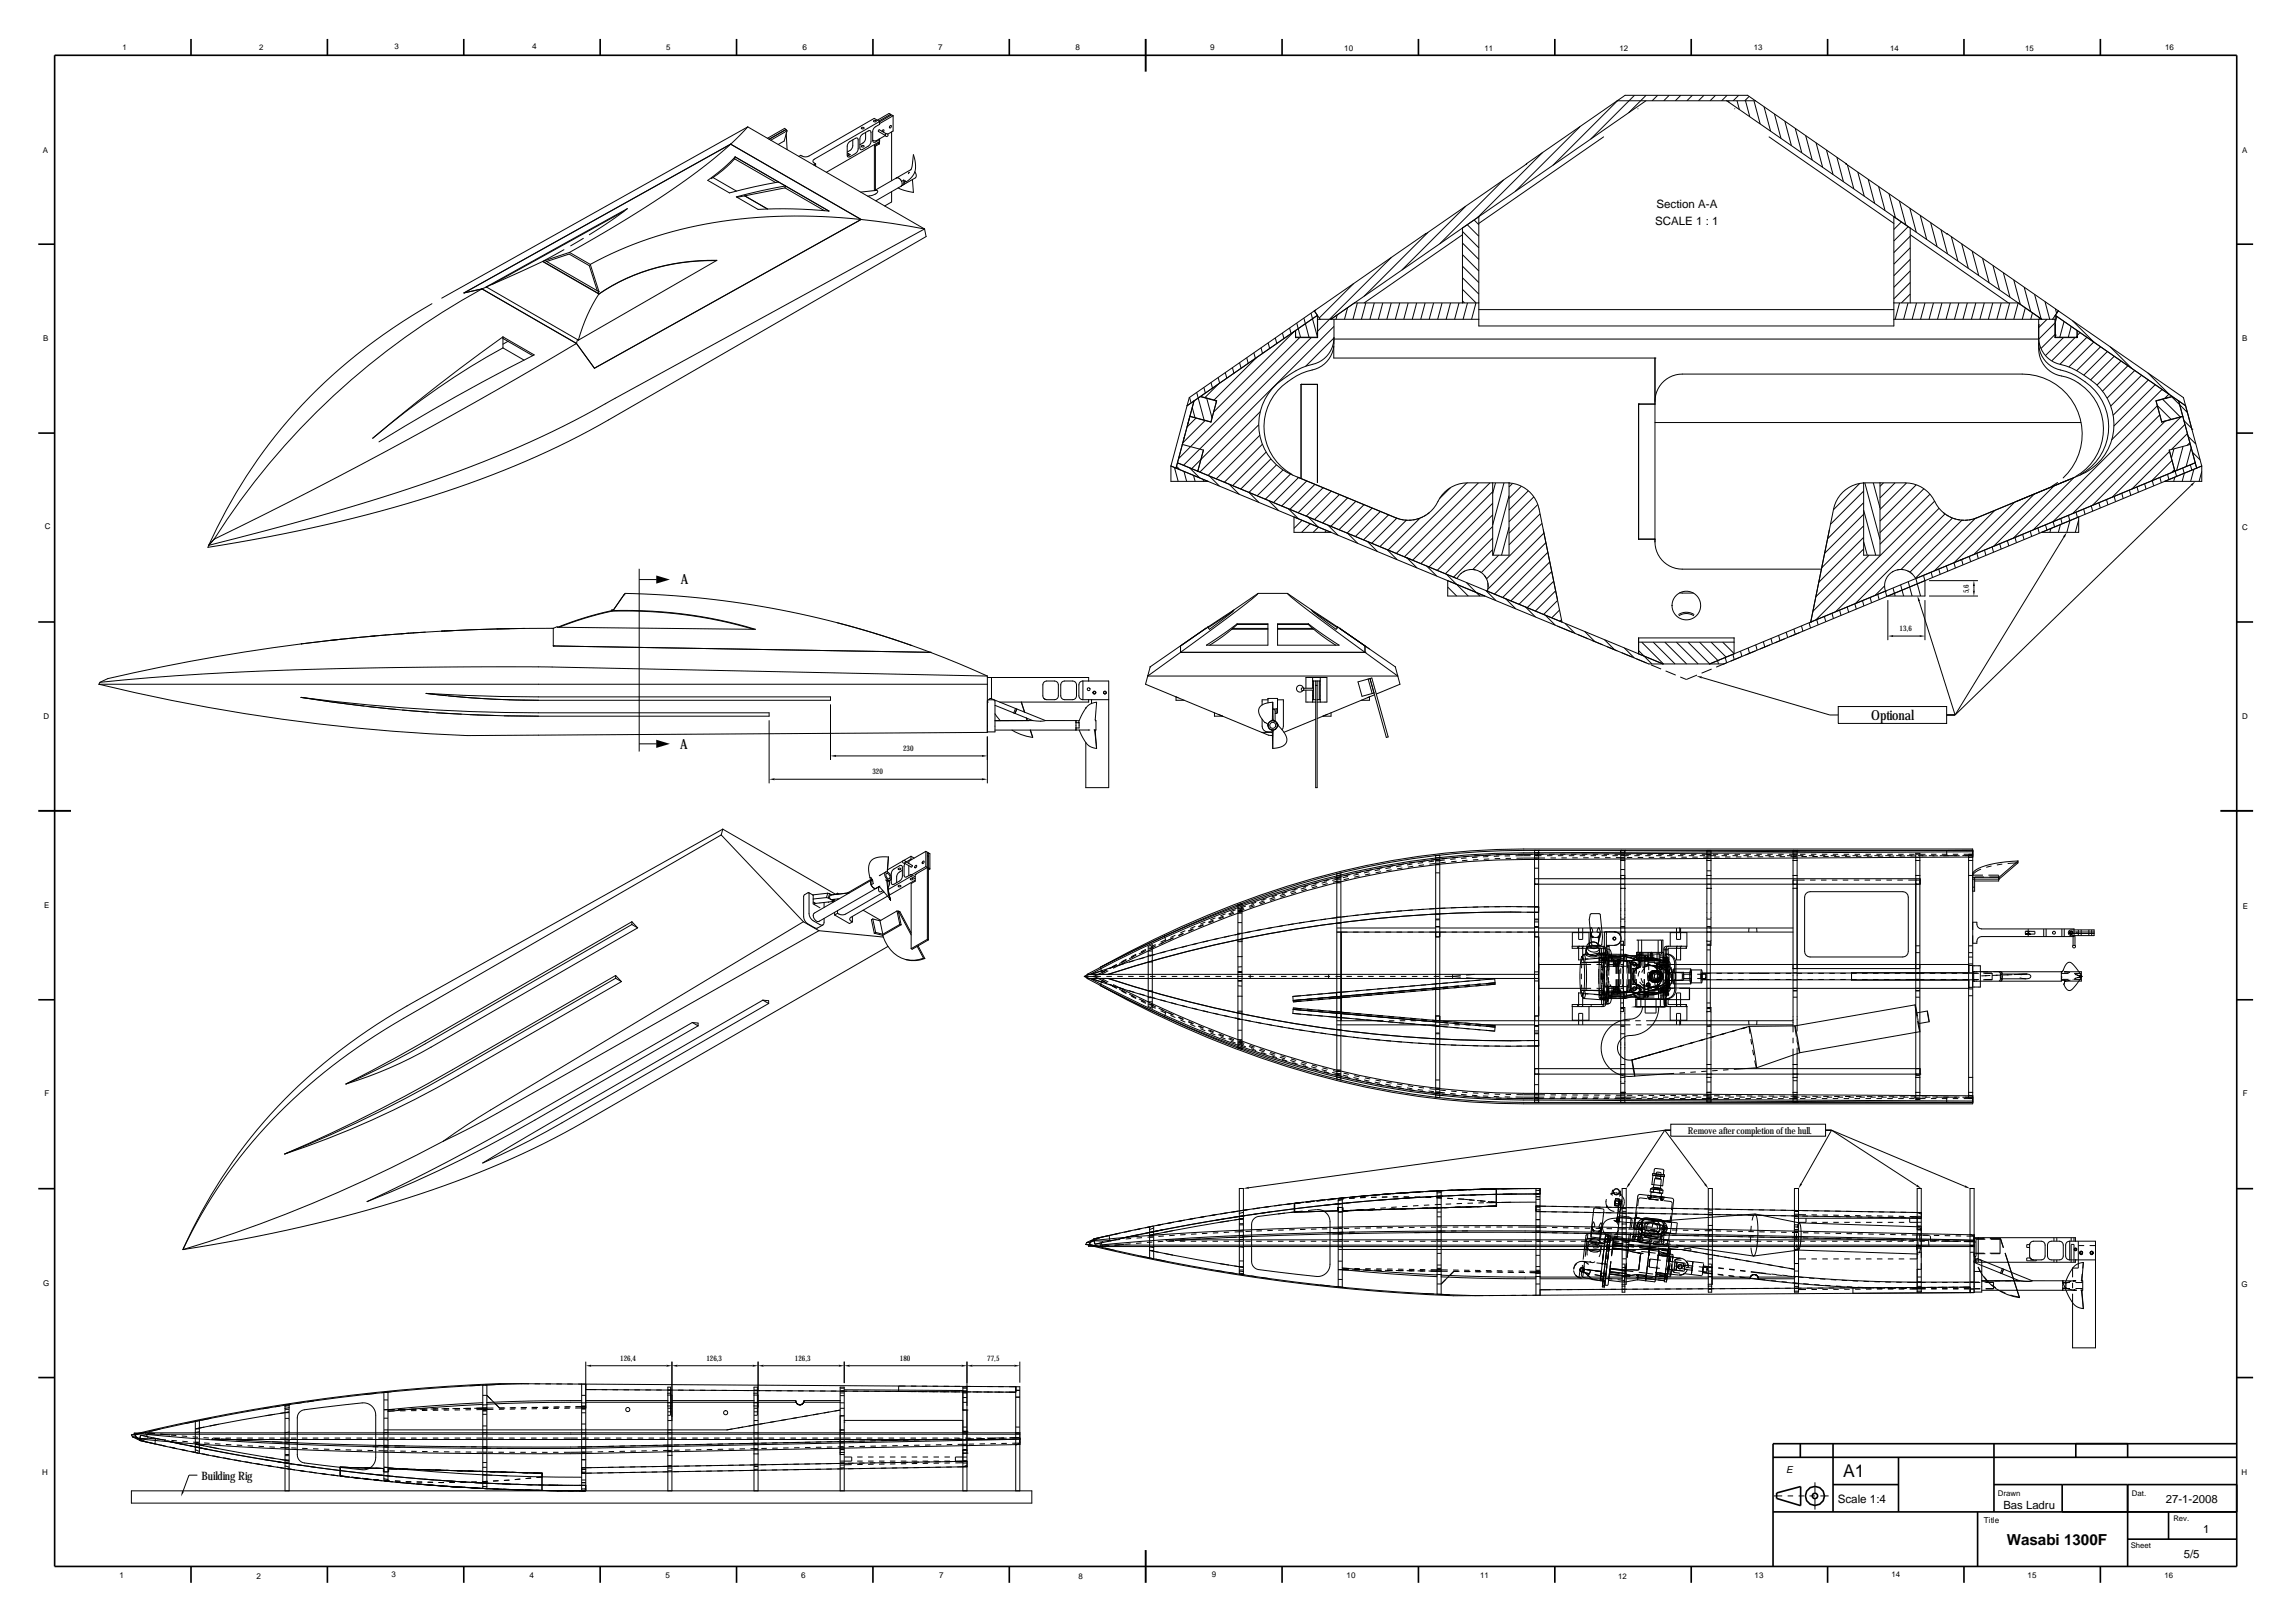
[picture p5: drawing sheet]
<svg xmlns="http://www.w3.org/2000/svg" width="841mm" height="594mm" viewBox="0 0 841 594" stroke-linecap="round" stroke-linejoin="round" font-family="sans-serif">
<defs><g id="words">
<text font-size="6.5" x="675.4" y="541.2">A1</text>
<text font-size="5.6" x="735.4" y="566">Wasabi 1300F</text>
<g font-size="5.1">
<text x="249.5" y="213.9">A</text>
<text x="685.7" y="264">Optional</text>
<text x="249.3" y="274.5">A</text>
</g>
<g font-size="4.3">
<text x="73.9" y="542.2">Building Rig</text>
<text x="673.4" y="550.6">Scale 1:4</text>
</g>
<g font-size="4.2">
<text x="607" y="76.2">Section A-A</text>
<text x="606.5" y="82.5">SCALE 1 : 1</text>
<text x="793.6" y="550.6">27-1-2008</text>
<text x="807.4" y="561.9">1</text>
<text x="800.2" y="570.8">5/5</text>
</g>
<text font-size="4.1" x="734.2" y="552.9">Bas Ladru</text>
<g font-size="3.5">
<text x="618.5" y="415.5">Remove after completion of the hull.</text>
<text x="654.5" y="539.9">E</text>
</g>
<g font-size="3">
<text x="195" y="18.1">4</text>
<text x="294.1" y="18.2">6</text>
<text x="343.8" y="18.3">7</text>
<text x="394.1" y="18.4">8</text>
<text x="443.4" y="18.5">9</text>
<text x="727" y="558">Title</text>
<text x="43.8" y="578.3">1</text>
<text x="94" y="578.5">2</text>
<text x="243.9" y="578.2">5</text>
<text x="293.5" y="578.1">6</text>
<text x="344.2" y="578.4">7</text>
<text x="743" y="578.2">15</text>
</g>
<g font-size="2.9">
<text x="44.9" y="18.2">1</text>
<text x="94.9" y="18.2">2</text>
<text x="144.5" y="18.1">3</text>
<text x="244.1" y="18.2">5</text>
<text x="492.6" y="18.8">10</text>
<text x="544" y="18.7">11</text>
<text x="593.4" y="18.5">12</text>
<text x="642.7" y="18.4">13</text>
<text x="742.1" y="18.6">15</text>
<text x="793.4" y="18.5">16</text>
<text x="15.7" y="56.1">A</text>
<text x="821.6" y="56">A</text>
<text x="15.8" y="125.1">B</text>
<text x="821.6" y="125.1">B</text>
<text x="16.4" y="193.9">C</text>
<text x="821.6" y="194.3">C</text>
<text x="16" y="263.3">D</text>
<text x="821.6" y="263.6">D</text>
<text x="16.2" y="332.6">E</text>
<text x="821.9" y="332.9">E</text>
<text x="16.2" y="401.6">F</text>
<text x="821.9" y="401.7">F</text>
<text x="15.8" y="471.3">G</text>
<text x="821.4" y="471.8">G</text>
<text x="15.5" y="540.5">H</text>
<text x="821.4" y="540.6">H</text>
<text x="732.1" y="548.2">Drawn</text>
<text x="781.3" y="548.1">Dat.</text>
<text x="143.5" y="578">3</text>
<text x="194" y="578.2">4</text>
<text x="395.3" y="578.5">8</text>
<text x="444" y="578">9</text>
<text x="493.5" y="578.3">10</text>
<text x="542.4" y="578.2">11</text>
<text x="643" y="578.2">13</text>
<text x="693.1" y="577.9">14</text>
</g>
<g font-size="2.8">
<text x="692.7" y="18.7">14</text>
<text x="721.5" y="217.4" transform="rotate(-90 721.5 217.4)">5,6</text>
<text x="696.1" y="231.3">13,6</text>
<text x="331" y="275.2">230</text>
<text x="319.7" y="283.8">320</text>
<text x="227.3" y="498.7">126,4</text>
<text x="258.8" y="498.7">126,3</text>
<text x="291.3" y="498.7">126,3</text>
<text x="329.7" y="498.7">180</text>
<text x="361.8" y="498.7">77,5</text>
<text x="796.4" y="557.4">Rev.</text>
<text x="780.8" y="567.2">Sheet</text>
<text x="593" y="578.7">12</text>
<text x="793.2" y="578.1">16</text>
</g>
</g></defs>
<g fill="none" stroke="#000" stroke-width=".6">
<path d="M70 14.3v6M120 14.3v6M170 14.3v6M219.9 14.3v6M269.9 14.3v6M319.9 14.3v6M369.9 14.3v6M469.8 14.3v6M519.8 14.3v6M569.8 14.3v6M619.7 14.3v6M669.7 14.3v6"/>
<path d="M719.7 14.3v6M769.7 14.3v6M20 20.3h799.6v553.7h-799.6zM14 89.5h6M819.6 89.5h6M14 158.7h6M819.6 158.7h6M14 227.9h6M819.6 227.9h6M14 366.4h6M819.6 366.4h6M14 435.6h6"/>
<path d="M819.6 435.6h6M14 504.8h6M819.6 504.8h6M649.7 534h169.9M659.7 529v5M671.7 529v25M695.7 534v20M730.7 529v25M760.7 529v5M779.7 529v5M819.6 529h-169.9v45M649.7 554h169.9"/>
<path d="M651.1 547.1l8.7-2.4v7l-8.8-2.6zM671.7 544h24M724.7 554v20M730.7 544h88.9M755.7 544v10M779.7 544v30M794.7 554v10M70 574v6M120 574v6M170 574v6M219.9 574v6M269.9 574v6"/>
<path d="M319.9 574v6M369.9 574v6M469.8 574v6M519.8 574v6M569.8 574v6M619.7 574v6M669.7 574v6M719.7 574v6M769.7 574v6M779.7 564h39.9"/>
<circle cx="665.1" cy="548.2" r="3.5"/>
<circle cx="665.1" cy="548.2" r="1"/>
</g>
<path d="M419.8 14.3v12M14 297.1h12M813.7 297.1h11.9M419.8 568v12" fill="none" stroke="#000" stroke-width=".7" stroke-linecap="butt"/>
<g fill="none" stroke="#000" stroke-width=".37">
<path d="M592.6 36.9h50.7M592.9 36.7l-23.8 23.9M599 34.9l-16.1 16.1M600.2 39.9h.1M603.2 36.9l-115.5 80.1M603.2 34.9l-6.4 6.5M607.4 34.9l-2 2M611.7 34.9l-2 2M615.9 34.9l-2 2M620.2 34.9l-2 2M624.4 34.9l-2 2M628.6 34.9l-2 2"/>
<path d="M632.8 36.9l115.4 80.1-8.6-6M632.9 34.9l-2 2M633.4 36.9l.2 .6M635.7 39.9h.1M636.5 36.9l.9 3.2M637.1 34.9l-2 2M639.6 36.9l1.6 5.9M641 35.3l-1.6 1.6M642.7 36.9l2.3 8.5M643.3 36.9l-2.9-2h-44.9l-36.1 25.1M643.3 36.9l33.2 23.1M646.4 39.1l2.4 9"/>
<path d="M267.8 52.8a295.1 295.1 0 0 1-49.4 34.1l-9.7 5.6M267.8 52.8l-97.8 54.5 6.6-1.4M267.8 52.8l47.8 27.6M269.2 58.2l-2.8 2.9-5.1 4M269.2 58.2l15.1 8.7M269.4 57.5l34.4 19.8a172.7 172.7 0 0 0-26-.6l-8-4.6 9.1-2.2 8.9-1.8-.1 .8M269.4 57.5a62.5 62.5 0 0 1-10.1 8.6l8 4.6 9.1-2.2 8.9-1.8M269.4 57.5l-.2 .7M274 46.5l-6.2 6.3M274 46.5l-112.1 62.8M274 46.5l64.8 37.4M288 47.5l-6.1 3.5 6-3.5 .5 .4"/>
<path d="M288 47.5v.1M288 47.5l-.5-.5-6.3 3.7M288.1 49l.3 5.8M288.4 47.9l-5.9 3.5M288.4 47.9l-1 3.8-2.2 1.2M310.9 56.2l.4 .6M310.9 56.2l.7 .4-1.1 .6M310.9 56.2l-.4 .3M311.1 52.2l2.4-1.5 .7-.1 .2 .3 .1 3.6-.3 1-.7 .8-2.4 1.3-.6-.3v-.4v-3.3zM312.5 51.2a3.8 3.8 0 0 1-.6 3.6l-1.4 .9M315.7 46.8a.47 .47 0 0 1 .6-.2 .47 .47 0 0 1 .3 .5l-.8 .1zM315.7 53.4a.47 .47 0 0 1 .6-.2 .47 .47 0 0 1 .3 .6l-.6 .1z"/>
<path d="M315.7 49.5l2.5-1.5 .4-.2 .5 .3 .1 3.7-.3 1-.7 .7-2.5 1.4-.3-.1-.3-.6v-3.3zM317.2 48.5a3.8 3.8 0 0 1-.6 3.6l-1.5 .9M320.2 44.2l.9 .1a.45 .45 0 0 1-.5 .4 .45 .45 0 0 1-.4-.5zM320.4 53.4l.1 16.4 8.1-4.6M320.4 53.4l.4 .2M320.8 53.6v16.1M321.9 52.5l.4 .2M321.9 52.1v.4M321.9 52.5l-1.5 .9M322.3 50.9v1.8M322.3 52.7l-1.5 .9M322.3 44.5l-1.9-1.1-24 13.8a2.81 2.81 0 0 1-3-.3l-.7 .4"/>
<path d="M322.3 44.5l-23.9 13.8-.5 .8 1 1M322.3 44.5v1.1a3.2 3.2 0 0 0-2.5 2.6l.1 3.7 .5 .3 .4-.2 1.5-.8-.2-.2M322.3 51.9l-19.5 11.2M323.2 48.1l.3-.4 .4-.1-.2 .8M324.4 49.7l-3.4 1.9-1.2-.2M324.7 49l-2.4-1.4-.4 .2v.4l2.5 1.4M326.2 46.1l.1-.1a.4 .4 0 0 1 .3 .6 .4 .4 0 0 1-.7 .1zM326.4 41.9l-.6-.3-4.3 2.4M326.4 41.9l-4.3 2.5M326.4 41.9v.4M326.7 48.3v17.9M327.3 42.4v5.6l-2 1.2"/>
<path d="M327.3 42.4l-5 2.9M327.3 42.4l-.6-.3-4.4 2.5M559.4 60l-123.6 85.7-6.7 25.1M559.4 60l-.2 .2M565.2 55.9l-23.8 23.9M579.1 46.3l-23.8 23.9M587.6 50.2l-45.7 31.7M648.3 50.2l45.7 31.7M650.2 41.8l2.4 8.9M654.1 44.4l2.4 9M657.9 47l2.4 9M661.7 49.7l2.4 9"/>
<path d="M665.5 52.3l2.4 9M669.3 55l2.4 8.9M673.1 57.6l2.4 9M676.5 60h-.1M676.5 60l.2 .2M228.7 77.4l-48.2 26.7M261.3 65.1l8.6 4.9M261.3 65.1l-.7 .4M272.9 71.8l8.4 4.8M287.7 68.9l-17.6 3.4M287.7 68.9l14.4 8.3M298.9 60.1l-.7 .4"/>
<path d="M298.9 60.1v.8M315.4 70.4l5.6-.6 .6 .2a3.3 3.3 0 0 1-3.6 1.9M326.7 70.2v3.8l-2.5 1.5M328.6 65.2l.9 .2M328.6 65.2h-.1M328.9 65.1l.2 .1M329.5 65.4h.1M329.6 65.4l.3 .3M329.9 65.7l.5 .8M329.9 65.7l.2 .3M330.4 66.5a1.34 1.34 0 0 1-.2 1.7l-9.3 5.4M330.4 66.5h.1"/>
<path d="M330.4 68.1h.1M331.2 66l.8 .7M331.2 66l-.8 .5M331.2 67.6l-.8 .5M331.2 66v1.6M331.9 66.5l-.4 .2-.3 .9M332 66.7h.1M333 63.5l-.1 .2M333.1 63.3l-.1 .1M333.2 63.1h.1M333.8 62.2l.4-1.3 .5-4.2a7.5 7.5 0 0 1-1.7 9.2l-1 .8M333.8 62.2l-5.2 3"/>
<path d="M334.4 65.8l.3 4.7-3.3-.7-2.3-1M335.2 63l.3 .4a1.46 1.46 0 0 1 0 1.8l-5.2 2.9M537.2 75.5l-23.5 23.4M541.9 79.4v40.1h152.1v-40.1M551 65.9l-23.4 23.4M676.4 60l77.9 53.9M677 60.4l2.3 8.8M680.8 63.1l2.4 8.8M684.6 65.7l2.4 8.8M688.4 68.4l2.4 8.8M692.2 71l2.4 8.8M694.3 79.6l-.3 .2"/>
<path d="M696 73.6l2.4 8.9M699.9 76.3l2.3 8.8M703.7 78.9l2.3 8.8M198.8 95.8l-20.6 9.3M198.8 95.8l20.7 11.9M199 95.8h-.2M199 95.8l20.1 11.6M199.7 95.5l-.7 .3M199.7 95.5l19.2 11M200.3 95.8l8.3-2.7 7.4 4.3 2.9 9.1M206.7 91.5l-7.9 4.3M208.7 92.5l7.6 4.4"/>
<path d="M208.7 92.5l-9 3M213.8 87.4l-4.7 2.7M216 86l7.8-5 6.1-4.6-51.7 28.7M216.3 96.9l3.2 10M262.5 95.5a73.8 73.8 0 0 0-43.1 12.3M315.6 80.4a181.4 181.4 0 0 0-80.6 8.1l-10.9 4.4-7.8 4M315.6 80.4l11.4 1.5 11.8 2M315.6 80.4l-97.8 54.5-6.6-9M338.8 83.9l-113.4 62a403.7 403.7 0 0 1-85.1 36.3 1108.1 1108.1 0 0 1-63.8 17.6M338.8 83.9l.6 2.8-116.4 67.2a361.3 361.3 0 0 1-93.4 35.9 619.4 619.4 0 0 1-53.4 10.8l.3-.8M509.9 94.3l-27.1 27.1M522.4 85.6l.1 .1"/>
<path d="M523.3 85.1l-23.4 23.4M535.9 83.6v27.4M535.9 86l-36 25M535.9 84.8l6 6M535.9 89.1l6 6M535.9 93.3l6 6M535.9 97.5l6 6M537.7 82.3l4.2 4.3M540.2 80.6l1.7 1.7M696.8 81.3l-2.8 2.8M699.3 83.1l-5.3 5.2M700 83.6v27.4"/>
<path d="M700 86l36 25M700 99.3l-6 6M700 95l-6 6M700 86.6l-6 6M700 90.8l-6 6M707.5 81.6l2.3 8.8M711.3 84.2l2.4 8.8M715.1 86.7l2.4 9M718.9 89.4l2.4 8.9M722.7 92l2.4 9M726.5 94.6l2.4 9M730.3 97.3l2.4 9"/>
<path d="M734.1 99.9l2.4 9M158.3 111.3a191.5 191.5 0 0 0-81.8 88.5M176.6 105.9a269 269 0 0 0-98.1 91.7M176.6 105.9l34.6 19.9M176.6 105.9h.1M178.2 105.1v.1M178.2 105.2l-1.6 .7M178.2 105.2l33.4 19.2M218.9 106.5l.6 .4M219.1 107.4l.4 .3M219.5 107.7a73.3 73.3 0 0 1 43.2-12.3l-50.8 29.3M219.5 107.7a61.1 61.1 0 0 0-7.6 17"/>
<path d="M219.5 106.9l-.4 .5M475.2 118.4l1.4 5.2M477.8 116.6l1.9 7M480.4 114.8l2.4 8.7M481.6 113.9l2.2 3.1M482.2 113.5l-.5 .5M482.8 119.1h.1M482.8 117h59.1M483 117l-.2 .1M488.8 117v8.7a10.1 10.1 0 0 1-8 9.9 22.6 22.6 0 0 0-17.4 18.2 20 20 0 0 0 10 20M488.8 119.6l-52.1 52.1M490 115.4l-.4 1.6"/>
<path d="M493.8 112.8l-1.1 4.2M496 103.9l-12.6 12.6M496.3 111h45.6M497.4 111l-1.6 6M500.5 111l-1.6 6M503.6 111l-1.6 6M506.7 111l-1.6 6M509.8 111l-1.6 6M512.9 111l-1.6 6M516 111l-1.6 6M519.1 111l-1.6 6M522.2 111l-1.6 6"/>
<path d="M525.3 111l-1.6 6M528.4 111l-1.6 6M531.5 111l-1.6 6M534.7 111l-1.7 6M535.9 106l5 5-1.6 6M535.9 101.8l6 6M535.9 110.3l.8 .7M537.8 111l-1.6 6M541.9 113.5h152.1M694 117h59.1v6.7h8.1v-2.6M694 111h45.6M696.1 111l-1.6 6"/>
<path d="M699.2 111l-1.6 6M700 107.8l-3.2 3.2M700 103.5l-6 6M702.3 111l-1.6 6M705.4 111l-1.6 6M708.5 111l-1.6 6M711.6 111l-1.6 6M714.7 111l-1.6 6M717.8 111l-1.6 6M720.9 111l-1.6 6M724 111l-1.6 6M727.1 111l-1.6 6"/>
<path d="M730.2 111l-1.6 6M733.3 111l-1.6 6M736.5 111l-1.7 6M737.9 102.6l2.5 8.9M739.6 111l-1.6 6M741.8 105.2l2.4 9M742.2 112.8l-1.1 4.2M744.8 114.6l-.6 2.4M745.6 107.9l2.4 8.9M747.1 119.1h.1M747.1 117v10.9a10.4 10.4 0 0 0 10 10.2 20 20 0 0 1 13.6 17.1 20 20 0 0 1-10.1 19.4M747.4 116.4l-.1 .6"/>
<path d="M749.4 110.5l1.7 6.5M750.1 117l-3 3.1M753.1 118.3l-6 5.9h-258.3M753.1 119.1h.1M753.2 115.5l.3 .3M753.2 113.2l.4 1.6M753.7 116l-.6 2.2M754.3 113.9l45.8 31.8 6.7 25.1M754.3 113.9l-2.2 3.1M756.4 117.8l-1.6 5.8M759 119.6l-1.1 4M759.4 117.5l8 7.9"/>
<path d="M184.3 123.4a731.4 731.4 0 0 0-47.7 37.2 285.5 285.5 0 0 1 47.7-33.1M184.3 123.4l11.5 6.7a769.1 769.1 0 0 0-56.9 31.8M184.3 127.5l7.7 4.5M184.3 123.4v4.1M184.3 124l10.9 6.3M186.1 125.1l-1.8 1M211.2 125.9a1770 1770 0 0 1-132.7 71.7M211.2 125.8l.1 .1M211.6 124.4l-.4 1.4M211.6 124.4l.3 .3M446.4 138.4l.5 2M449 136.5l.6 2.1"/>
<path d="M451.6 134.7l.6 2.1M454.2 132.9l.6 2.1M456.9 131.1l.5 2M459.5 129.3l.5 2M460.4 131.1l-15.5 15.5M462.1 127.5l.5 2M464.7 125.6l.6 2.1M467.3 123.8l.6 2.1M469.9 122l.6 2.1M472.6 120.2l.5 2.1M474.3 121.5l-29.6 29.5M474.8 121.1l-.1 2.6h8.1v-8.1l-47.8 33.1"/>
<path d="M474.8 123.6h8M474.8 123.2h-.1M476.2 123.7l-44.3 44.4M480.5 123.7l-46.8 46.8M488.8 126.9v4.3h117.7M488.8 123.9l-10.4 10.3M488.8 123.7a10 10 0 0 1-7.9 9.8 32.2 32.2 0 0 0-16.1 10.7 20 20 0 0 0 8.8 29.9l37.9 15.6M606.5 131.2v67.4a10 10 0 0 0 10 10h51M606.5 131.2h.1M747.1 123.7a10 10 0 0 0 8 9.8l4 1.4 1.9 .9M747.1 125.7a10.1 10.1 0 0 0 8 9.9 22.6 22.6 0 0 1 17.5 18.2 20 20 0 0 1-10.1 20M753.1 122.5l-5.2 5.2"/>
<path d="M753.1 122.8h.1M753.1 123.7v-8.1l47.8 33.1-4.8-3.4-6 1.7M753.1 123.6h8M756.1 123.7l-6.5 6.6M760.4 123.7l-8.5 8.6M761 135.8l1.1 .7a23.4 23.4 0 0 1 11.9 14.1 20 20 0 0 1-11.7 23.5l-37.9 15.6M761.1 121.1v2.6M761.1 123.2h.1M761.1 123.1l-.1 .5M762.2 121.9l-1 1M764.7 123.6l-9.8 9.9M767.2 125.3l-9.1 9.2"/>
<path d="M769.8 127.1l-8.8 8.7M772.3 128.8l-8.7 8.7M773.3 127.1l7.9 7.9M774.8 130.5l-8.7 8.7M777.3 132.3l-8.9 8.8M779.8 134l-9.4 9.4M782.3 135.8l-10.2 10.1M784.8 137.5l-11.3 11.3M787.1 136.7l7.9 7.9M787.3 139.2l-13 13M435.9 145.6l.6 2.1M436 152.6l7.7 2.1"/>
<path d="M436 152.5l7.8 2.1M436.9 149.3l1 3.8M437.5 146.9l-6.6 24.6 173.3 71.8h27.5l173.3-71.8M438.3 153.1l-3.3 3.4M438.5 143.8l2.8 10.2M439.8 145.3l6 1.7M440 145.2l5.8 1.6-2.1 7.9M441.2 142l.5 2M441.7 154l-8.3 8.3M442.1 145.8l-.1 .1M442.2 146l1.9 7.2M443.8 140.2l.5 2"/>
<path d="M445.6 146.9l.1 .5M446.6 140.7l-5 5M461.3 155.6l-18.6 18.6M461.7 159.5l-16 16M461.8 150.8l-22.1 22.2M476.8 140.8h6v36M476.8 140.8v34.6M476.8 140.8h.1M600.5 148.1h.1M600.5 148.1v49.5h6M600.5 148.1h6M606.5 147.1a10 10 0 0 1 10-10h124.5a22 22 0 0 1 20.5 13.9 22 22 0 0 1-5.5 24.1"/>
<path d="M606.5 154.8h156.1M789.8 141l-15.2 15.1M790.5 148.6l5.2 5.1M790.6 148.7l-45.6 45.5M791.5 152l-39.2 39.2M792.1 154.4l.2 .2M792.3 142.7l-18.5 18.5M792.5 146.3l6.5 6.5M793.5 154.2l-34 34M793.8 145.8l.1 .1M794.8 144.4l-1.5 1.6M795.8 145.4l5.8 5.7"/>
<path d="M796 145.2l-5.9 1.6 2.1 7.9M798.4 146.9l6.6 24.6M799.3 152.7l-32.5 32.5M799.9 152.5l-7.8 2.1M799.9 152.6l-7.7 2.1M800.3 154.1l2.8 2.8M800.7 155.5l-26.7 26.7M801.6 158.9l-5.9 5.8M801.8 159.9l2.9 2.8M803.2 157.3h.1M429.1 170.8l13.6 5.6h-13.6zM430.4 171.3l1.3 5.1"/>
<path d="M431.1 170.9l1.3 1.2M433.3 162.9l7.7 2-2.1 7.8M433.9 172.7l.9 3.7M435.9 171.4l3.7 3.7M437.4 174.2l.6 2.2M438.9 172.7h.1M438.9 172.7l-7.4-3.1 177.9 73.7-8.9-3.7v-5.8h34.9v5.8l-8.9 3.7-7.9-8M440.9 175.6l.2 .8M443.2 174.4l3.7 3.7M450.4 177.4l3.7 3.7M462.6 162.8l-13.9 13.9M464 165.6l-12.3 12.4"/>
<path d="M465.7 168.2l-11 11M467.8 170.3l-10.1 10.1 3.6 3.7M470.2 172.2l-9.5 9.5M472.9 173.7l-9.2 9.2M475.9 175l-9.2 9.2M478.9 176.2l-9.2 9.2M481.9 177.5l-9.2 9.2M484.9 178.7l-9.2 9.2M487.9 180l-9.2 9.1M531.5 178.7l-4 4M537.5 177l-25.8 25.8M541.8 176.9l-27.1 27.1"/>
<path d="M546 176.9l-28.3 28.4M547 176.9v26.5h6v-26.5h-15.3a12.4 12.4 0 0 0-11.5 8.1 12 12 0 0 1-14.7 4.7M548 176.9l-1 3.9M551.1 176.9l-4.1 15.5M553 177a12 12 0 0 1 11 9.6l8.4 41.4M554.3 177.1l-1.3 1.3M557.5 178.2l-4.5 4.5M560.1 179.9l-7.1 7M681.5 177.1l-9.6 9.7M682.9 177a12 12 0 0 0-11 9.6l-8.4 41.4M682.9 180l-12.1 12.1M683.4 176.9l5.5 20.8"/>
<path d="M686.5 176.9l2.4 9.2M688.9 176.9v26.5h-6v-26.5h15.3a12.4 12.4 0 0 1 11.5 8.1 12 12 0 0 0 14.7 4.7M690.2 176.9l-1.3 1.3M694.4 176.9l-5.5 5.6M698.6 177l-9.7 9.7M702.2 177.7l-13.3 13.2M705 179.1l-16.1 16.1M752.7 178l-22.1 22.2M754 176.8l-2.2 1.4M760 175l-22.2 22.2M780.3 179.6l.5 1.9M783.1 178.4l.5 2"/>
<path d="M785.9 177.3l.5 1.9M788.7 176.1l.5 2M791.5 175l.5 1.9M793.2 176.4l13.6-5.6v5.6zM793.5 176.3l-.1 .1M794.3 173.8l.5 1.9M795 165.4l-13.8 13.8M795.9 168.7l-7.4 7.5M796.6 164.5l-.9 3.4M796.8 172.1l-1.1 1.1M797 174.9l-.5 1.5M797 172.7h.1"/>
<path d="M797 172.7l-95 39.3M797.1 172.6l.5 2M797.1 172.6l7.3-3-177.9 73.7M797.1 172.6l-.1 .1M799.9 171.5l.6 1.9-.8 3M800 163.6l-2.4 8.8M802.5 162.2l-1 1M802.6 162.9l-7.7 2 2.1 7.8M802.7 170.3l.5 2M803 164l-1.9 7M803 177.8l-86.6 84.2M803.4 165.7l2.8 2.8"/>
<path d="M803.9 172l-1.1 4.4M805 171.5h.1M806.8 172.8l-.9 3.6M78.5 197.6l-2 2.2M464.9 183.4l3.7 3.7M472.1 186.4l3.7 3.7M474.2 189.4v5.7h13.6M477.1 190.7l-2.9 2.9M479.4 189.4l3.7 3.7M480.1 191.9l-3.1 3.2M483.1 193.2l-1.9 1.9M486.1 194.4l-.6 .7"/>
<path d="M486.6 192.4l3.7 3.7M490.9 181.2l-9.2 9.2M493.9 195.4l3.6 3.7M493.9 182.4l-9.2 9.2M496.9 183.7l-9.2 9.2M499.8 184.9l-9.1 9.2M501.1 198.4l3.7 3.7M502.8 186.2l-9.1 9.1M505.8 187.4l-9.1 9.2M508.8 188.7l-9.1 9.1M511.5 189.7l1.4 .5M511.9 189.9l-9.2 9.2"/>
<path d="M513.3 190.3l1 .2M514.8 190.6h.9M515.4 190.6l-9.7 9.7M517.2 190.6h-.9M518.6 190.4l-.8 .1M520 190l-.8 .2M520.4 189.8l-11.7 11.8M521.3 189.4l-.7 .4M522.6 188.7l-.7 .4M523.7 187.9l-.6 .4M547 197.2l-14.3 14.3M547 192.9l-17.3 17.4"/>
<path d="M547 188.7l-20.3 20.3M547 184.4l-23.3 23.4M547 180.2l-26.3 26.3M553 193.2l-2.8 10.2M553 181.6l-5.9 21.8M562.1 182.1l-9.1 9.1M563.5 184.9l-10.5 10.5M564.4 188.3l-11.4 11.3M565.1 191.8l-20.4 20.3M565.6 194.2h.1M565.8 195.3l-20.6 20.6M566.5 198.9l-18.9 18.8"/>
<path d="M670.4 194.2h.1M682.9 196.9l-16.4 16.5M682.9 192.7l-15.3 15.4M682.9 188.5l-14.3 14.2M682.9 184.2l-13.2 13.2M682.9 186.9l4.5 16.5M682.9 198.5l1.4 4.9M707.2 181.1l-18.3 18.3M708.9 183.7l-43.5 43.5M710.6 186.3l-38 37.9M712.2 187.9l.6 .4M712.7 188.3l-32.8 32.9"/>
<path d="M713.3 188.7l.7 .4M714.6 189.4l.7 .4M715.5 189.8l-18.9 18.9M715.9 190l.8 .2M717.3 190.4l.8 .1M718.8 190.6h.8M718.9 190.6l-19 19.1M721.1 190.6h-.9M722.6 190.3l-1 .2M723.8 190l-21.9 21.9M724.4 189.7l-1.3 .5M731 187l-22.2 22.2"/>
<path d="M732.8 199.3l.5 1.9M735.6 198.1l.5 2M738.2 184l-22.1 22.2 .5 2M738.4 196.9l.5 2M741.2 195.8l.5 1.9M744 194.6l.5 2M745.5 181l-22.2 22.2M746.8 193.5l.5 1.9M749.6 192.3l.5 2M751.6 193.7l-.4 1.4M752.4 191.2l.5 1.9M755.1 192.2l-.8 2.9"/>
<path d="M755.2 190l.5 1.9M756.3 196.8l-39.9 65.2M758 188.8l.5 2M758.5 190.8l-1.1 4.3M760.8 187.7l.5 1.9M761.7 189.4v5.7h-13.6M761.7 190.5l-1.2 4.6M763.5 186.5l.6 2M766.3 185.4l.6 1.9M769.1 184.2l.6 2M771.9 183.1l.6 1.9M774.7 181.9l.5 1.9"/>
<path d="M777.5 180.7l.5 2M228.7 217.9h.1M234.2 212.4h6.4M234.2 208.4v67M461 217.4l-7.3 6.1-21.1 15.5M461 217.4l-9.2 6.3M461 217.4h10.8M471.8 217.4l9.2 6.3M471.8 217.4l7.3 6.1 21.1 15.5M508.3 201.4l3.7 3.7M515.6 204.4l3.7 3.7M522.8 207.4l3.7 3.7"/>
<path d="M530 210.4l8 8M530.5 212.8v5.6h13.6M530.5 215.1l3.3 3.3M533.9 212a6 6 0 0 1 7.7-2.9 6 6 0 0 1 3.4 7.5M535.5 210l-.2 .2M536.7 209.3l-.5 .2M537.3 213.4l5 5M538.7 208.7h-.1M540.1 208.7l.5 .1M542.1 209.4l.4 .2M544 210.9l.6 .9M544.5 216.4l3.7 3.7"/>
<path d="M545 216.6h.1M545.2 213.6l.1 1.5M547 201.4l-7.3 7.3M549.2 203.4l-6.4 6.4M551.8 219.4l3.7 3.7M567.2 202.4l-16.6 16.6M567.9 205.9l-14.3 14.3M568.6 209.4l-12 12M569.3 213l-9.7 9.7M570.1 216.5l-7.5 7.4M615.5 217.3h5M682.9 201.2l-17.5 17.5"/>
<path d="M684.9 203.4l-20.6 20.6M685.3 218.9l.5 2M688.1 217.8l.5 1.9M690.6 214.7l-3.5 3.5M690.9 216.6l.5 2M690.9 216.6h.1M691.8 219.9v14.7M693.7 215.5l.8 2.9M693.7 209.4l-.2 .1M695.9 208.7l-.6 .1M696.5 214.3l1.1 4.1M697.2 208.7h.1"/>
<path d="M699.2 209.3l.5 .3M699.3 213.2l1.4 5.2M700.3 210l.3 .2M702 212a6 6 0 0 0-7.7-2.9 6 6 0 0 0-3.4 7.5M702.1 212l1.7 6.4M704.9 210.8l.5 2v5.6h-13.6M705.4 219.9v14.7M706.9 218.4h17.9M706.9 212.8h17.9M707.7 209.7l.5 1.9M710.5 208.5l.5 2M713.2 207.4l.6 1.9"/>
<path d="M718.8 205l.6 2M721.6 203.9l.6 1.9M723.3 214.8v1.6M724.4 202.7l.5 2M727.2 201.6l.5 1.9M730 200.4l.5 2M110.4 235.9h.1M120.7 234.7h.1M125.1 234.2l-4.4 .5M137.4 233l-27 3M137.4 233l-2.6 .3M149.7 232l-12.3 1"/>
<path d="M149.7 232l-2.7 .3M155.9 231.6l-6.2 .4M166 231.1l-3.1 .1M182.2 230.5h.1M186.8 230.4l-4.6 .1M192.2 230.3l-30.3 1 1.1-.1M202.7 230.2a710.6 710.6 0 0 0-163.2 18.5l-2.9 1.3M202.7 236.7h.1M202.7 230.2v6.5M202.7 236.7l138.2 2.3M202.8 230.2l-.1 .1M204.3 229.9l-.1-.2-1.4 .5"/>
<path d="M224.3 223.9a120.4 120.4 0 0 0-19.5 6M224.3 223.9a165.6 165.6 0 0 1 51.8 6.7M224.3 223.7l-.1-.2 .7-.1 4.1-6a336.2 336.2 0 0 1 111.9 21.6M224.3 223.7a165.6 165.6 0 0 1 52.5 6.9l-72.5-.7M224.3 223.7a121.1 121.1 0 0 0-20 6.2M224.3 223.7v.2M306.8 228.2l20.9 6.2M314.7 230.3l.1 .1M321.1 232.2v.1M327.4 234.3l3.4 1.1M327.5 234.3h.1M331.2 235.5l3 1.1"/>
<path d="M340.9 239l10.6 4.2 10.3 4.5M340.9 239h.1M432.6 239l-12 8.7M432.6 239h.1M432.6 236.7v2.3M432.6 239h67.6M441.9 230.2h.1M441.9 230.2v.1M441.9 230.2l-20.4 14.2M442.1 236.4l11.3-7.8h11.2v7.8zM442.8 229.7l-.9 .5M442.8 229.7l-.3 .2"/>
<path d="M442.8 229.7h.1M451.4 230.6h13.2M451.7 224.1l-9 5.9M451.7 230.3l-3.5 2.8-4.9 3.3M451.7 230.3h12.9M451.8 223.7h.3l-1.3 1.2-7.6 5.7-.7-.7M451.8 223.7l-9.3 6.2M451.8 223.7l.1 .2M453.4 228.8l-1.7 1.5M453.4 228.6v.2M453.4 228.8h11.2M468.2 228.6h11.2l11.3 7.8h-22.5z"/>
<path d="M468.2 230.3h12.8M468.2 228.8h11.2M468.2 230.6h13.2M479.4 228.8l1.6 1.5M479.4 228.6v.2M481 223.7h-.3l1.9 1.7 7 5.2 .7-.7M481 223.7l9.3 6.2M481 223.7l-.1 .2M481 230.3l3.6 2.8 4.9 3.3M481.1 224.1l9 5.9M490 229.7h.1M490 229.7l.9 .5"/>
<path d="M490 229.7l.3 .2M490.9 230.2v.1M490.9 230.2h.1M490.9 230.2l10.9 7.6M490.9 230.2l20.4 14.2 1.7 6.3-8.7 3.6M500.2 239l12 8.7h-91.6M500.2 239h.1M500.2 236.7v2.3M559 222.4l3.7 3.7M566.2 225.4l3.7 3.7M570.8 220l-5.2 5.2M571.5 223.6l-2.9 2.8"/>
<path d="M572.2 227.1l-.6 .5M573.5 228.4l3.7 3.7M580.7 231.4l3.7 3.7M583.6 234.8l3.7 1.5M588 234.4l3.7 3.7M588.9 237l3.7 1.5M594.3 239.2l3.7 1.5M595.2 237.4l3.7 3.7M600.5 235.3h34.9M600.5 238.4l4.8 4.9M601.6 235.3l8 8M605.8 235.3l8 8"/>
<path d="M610.1 235.3l8 8M614.3 235.3l8 8M615.2 225.2a5.2 5.2 0 0 1 5.6 0M615.3 225.6a5 5 0 0 1 5.3 0M622.8 235.3l6.7 6.7M627 235.3l5.5 5.5M631.3 235.3l4.1 4.2M635 239.8l.5 1.9M637.8 238.6l.5 2M640.6 237.5l.5 1.9M643.3 238.5l-3.7 1.5M643.4 236.3l.5 1.9"/>
<path d="M646.2 235.1l.5 2M648.7 236.3l-3.7 1.5M649 234l.5 1.9M651.8 232.8l.5 2M654 234.1l-3.7 1.5M654.6 231.7l.5 1.9M657.4 230.5l.5 2M659.4 231.8l-3.7 1.6M660.2 229.4l.5 1.9M661.3 231.1l-.3 .1M662.9 228.2l.6 1.9M663.5 228h.1"/>
<path d="M665.7 227l.6 2M668.5 225.9l.6 1.9M671.3 224.7l.6 2M674.1 223.6l.5 1.9M676.9 222.4l.5 2M679.7 221.3l.5 1.9M682.5 220.1l.5 1.9M693.8 233.1h9.6M703.3 220.3l13.1 41.7M36.2 250.7h325.6M36.6 250l-.4 .7M110.3 255.5l23.1 3.2"/>
<path d="M110.3 255.5a672 672 0 0 0 87 5.7h84.5v1.2h-84.5M110.3 255.5a552.1 552.1 0 0 0 87 6.9M135 258.9l10.2 1.1M156.1 254.1l7.4 .8M156.1 254.1l27.4 1.1 13.8 .2h107v1.2h-107M156.1 254.1a337.8 337.8 0 0 0 41.2 2.5M164.3 255l16.5 1.2 16.5 .4M304.3 258.1v20.4M361.8 247.7l-159.5-3.3a2010.9 2010.9 0 0 0-137.4 3.2l-28.3 2.4M361.8 247.7v20.7l-171.1 1a450.3 450.3 0 0 1-46.8-1.4 680.9 680.9 0 0 1-107.7-17.3M361.8 256.9l.5-.5h1.8l.5 .3v11.5h-2.8v-2.1M361.8 257.3h.1"/>
<path d="M361.8 248.3h1.5M362.4 256.4l.3-.4h.4l20 8M363.3 248.3h35.6v1.3M363.3 248.3v7.8M364.6 258.5l13.8 5.5M372.1 259.6l-.6 1.6M372.6 259.8l-.7 1.6 .7-1.5M374.2 257.3l1.2 3.6M374.3 257.3l1.2 3.7M382.6 256h.1M382.6 250l.9-.4h2.9a1.4 1.4 0 0 1 1.4 1.3v4.1a1.4 1.4 0 0 1-1.4 1.4h-2.9a1.4 1.4 0 0 1-1.4-1.4v-4.1zM382.6 256l.3 .2"/>
<path d="M389.1 250l1-.4h3a1.4 1.4 0 0 1 1.4 1.3v4.1a1.4 1.4 0 0 1-1.4 1.4h-3a1.4 1.4 0 0 1-1.4-1.4v-4.1zM396.8 249.6v6.8M398 259.4l-.1 .1M398.9 256.4v.9h-32.6M400 256.4v1.4M400.5 253.8a.5 .5 0 0 1 .6-.4 .5 .5 0 0 1 .4 .5M400.5 253.9l.1 .1M400.7 254.1v.1M400.8 254.2l.1 .1M401.1 254.3h-.1M401.3 254.2h-.1M401.5 254l-.1 .1"/>
<path d="M404.4 253.8a.5 .5 0 0 1 .5-.4 .5 .5 0 0 1 .5 .5M404.4 253.9v.1M404.5 254.1l.1 .1M404.7 254.2l.1 .1M405 254.3h-.1M405.2 254.2h-.1M405.3 254v.1M406.3 256.4h-9.5a1.4 1.4 0 0 1-1.4-1.4v-4.1a1.4 1.4 0 0 1 1.4-1.3h9.5v39h-8.4v-16.5M420.6 247.7l-.8 3 45 18.7 1.5 .1M421.5 244.4l-.9 3.3M421.5 244.4h.1M431 255.4v1.2h3"/>
<path d="M464.6 256.4h-2.1v1.9M464.6 257.5v-1.6h3.5v5.3l-.5 .2M466.4 257.3l-.1 6.4-.4 .4h1M466.4 257.3l.2 6.4 .3 .4M466.4 257.3a5 5 0 0 0-5.1 2.6v1.1l.6 1.6 1.3 1.8 1.3 1 .2 .4M467.6 259.8h-1.1l.5 .2 .3 .6v3.7l-.6-.2M467.6 259.8v1.6M468.1 256.4h2.2v9.7l-.5 1.3M468.1 259.6l-.5 .2M477.6 252.1a1.25 1.25 0 0 0-1.8-.8 1.25 1.25 0 0 0-.4 1.9 1.25 1.25 0 0 0 2-.1M477.8 252.2a.52 .52 0 0 0-.8 0 .52 .52 0 0 0 0 .7 .52 .52 0 0 0 .8 0M477.8 252.2v.7"/>
<path d="M477.8 252.9h3.6M477.8 252.2h3.6M478.6 252.9v4.4h2.4M481 252.9v3.5M481 249.6v2.6M481 248.3h-2.4v3.9M481 249.6h2.8M481 256.4h1.1M481 248.3h2.8M481 257.3h1.1M481 248.3v1.3M481 256.4v.9"/>
<path d="M481.4 249.6v6.8M482.1 249.6v39h.6v-39M482.1 251.1h.6M482.7 256.4h.1M482.7 256.4h1.1M482.7 257.3h1.1M483.5 249.6v6.8M483.8 249.6v6.8M483.8 248.3h2.5v9h-2.5M483.8 248.3v1.3M483.8 256.4v.9M501.4 248.8l1.4 5.3"/>
<path d="M501.8 255.4v1.2h-3M502 248.6l6 21.6 .7-.2-6-21.5-5.1 1.4 1.5 5.3 4.4-1.3M503.7 254.6l-21 8.7M599.7 241.4l3.7 1.5M605 243.6l3.7 1.6M610.4 245.9l3.7 1.5M621.9 247.4l-3.9 1.6-2.3-.9M623.6 248.3l46.9 13.7h3.1M626.6 243.2v.1M627.2 245.2l-3.7 1.5M629.4 242.1l.3 1.2M632.2 240.9l.5 2"/>
<path d="M632.6 242.9l-3.7 1.6M637.9 240.7l-3.7 1.5M673.6 258.9h39.8v6.2h-39.8zM147.4 260.2l9.6 .7M159.9 261.2l9.2 .5M172.3 261.9l9.3 .3M184.8 262.3l12.5 .1M234.2 272.6h6.4M281.8 263.9v23.1M306.3 277h53.5M361.8 269.9v17.1M364.6 261.5l1.9 2.6"/>
<path d="M370.8 267.5a19.2 19.2 0 0 0 7.6 2.7M376.1 263.1l.4 1-.3-1M377.1 264.1h-12.5M377.5 267.5l.9 2.7M378.4 270v.2M378.4 264l2.9 .3 1.8-.3M378.4 264l-13.8 .1M383.1 264l11.2 .1M394.3 264.1v.2M394.3 267.3h.1M394.3 267.5h.1M394.3 264.1h.1"/>
<path d="M394.3 264.3h.1M394.3 264.8v2M394.3 264.3v.5M394.3 267.3v.2M394.3 266.8v.5M394.3 264.1h1.2M394.3 266.8h.1M394.3 264.8h.9M395.2 264.8h.2v2h-1.1M395.2 264.8l1.1-2.6a7 7 0 0 1 4.9-4.8l.6-.1-.5 6.5 .3 .3v2.3a.62 .62 0 0 1 .1 .7 .62 .62 0 0 1-.6 .4l.7 6.8M395.4 264.8h-.2M395.5 267.5l.6 1.4a7.6 7.6 0 0 0 5.1 5.3l.6 .1"/>
<path d="M398.8 267.5h.6M398.9 267.5h-34.3M401.4 267.5l.4 6.8M445 261.2v1.2h3M462.4 268.4h3.9M462.5 263.5v2.6a2.1 2.1 0 0 0 2.1 2.1h1.6M464.6 265.8l.1 .2M464.7 265.7l-.1 .1M464.7 265.8a1.72 1.72 0 0 0 2.4 1.6M464.7 265.4h.1M464.7 266.2l.2 .5M464.8 265.3l-.1 .3"/>
<path d="M464.9 265l-.1 .3M465 266.8l.5 .5M465.4 264.4l-.6 .7M465.6 264.3h-.1M465.6 267.3l.4 .2M465.8 264.2h-.1M465.9 267.4l.3 .5 .2 6.4M466.9 264.1l1.1 1.1M466.9 267.4l-.4 .5-.1 6.4M467 264.2l.5 .2M467.1 264.2l.2 .1M467.3 261.4h.3"/>
<path d="M467.3 267.2h.1M467.4 267.2h.1M467.6 264.6l.3 .4M467.6 267l-.4 .3M467.9 264.9l.1 .2M467.9 264.9l.3 .6a10 10 0 0 1 3.4 6 4.3 4.3 0 0 1-4.7 2.7l-.5 .1M467.9 266.6l-.2 .3M468 265.2h.1M468 265.3h.1M468 265.3l.1 .4M468.1 265.3v.1M468.1 265.4h.1"/>
<path d="M468.1 265.5v.2M468.1 266h.1M468.1 266l-.1 .4M468.1 265.7h.1M468.1 265.7v.1M482.1 263.5l-11.6 4.8M487.8 261.2v1.2h-3M713.4 262h3M283.8 285.5h76M264.3 306l-116.4 67.1a197.1 197.1 0 0 0-72.3 68.9l-5.3 9.4-3.3 6.5M264.3 306l30.1 31.8M264.9 303.8l-112.2 62.8a193.8 193.8 0 0 0-78.9 77.6l-6.8 13.7"/>
<path d="M264.9 303.8l41.3 23.9M264.9 303.8l-.6 2.2M324.4 319.6a1.89 1.89 0 0 1 1.9 .9 1.89 1.89 0 0 1-.1 2 2.06 2.06 0 0 1-1.8-2.9zM324.6 319.5l-2.4 1.4M325.6 314l-.5 5.5M325.6 314a7 7 0 0 0-6.6 1.7l-.5 1.2-.2 1.5 .5 3.3M325.6 314l-.4 5.5M329.2 318.3a.47 .47 0 0 1 .5-.3 .47 .47 0 0 1 .3 .6h-.7zM330.7 318.9a2.82 2.82 0 0 0-2.1 2.4v2.2M330.8 315.5l-5.5 3.2M331.6 316.4l-.3 1 .1 3.7 .5 .3 1.9-1M331.8 315.7l2.4 1.4v.4l-.2 .2-2.6-1.4"/>
<path d="M333 317.2v3.7M333.8 313.8v1M333.8 314.8l-1.7 1.1M333.8 313.8l-2.5 1.5M333.8 314.8l.3 .2M333.8 313.8l1.2 .6M335.5 317.2l.1-.1a.4 .4 0 0 1 .2 .6 .4 .4 0 0 1-.6 .1zM338.2 315.7l.1-.2a.4 .4 0 0 1 .3 .6 .4 .4 0 0 1-.7 .1zM339.3 312l-6 3.4-.3 1M339.3 312l.5 .3v31.9M339.3 317.6l.5 .3-4.4 2.6M339.3 312v5.6"/>
<path d="M339.3 317.6l-5.2 3M339.8 313.6l.4 .2M340.2 318.1h.1M340.2 312.5v31.9M340.2 312.5l.6 .3v5.6M340.2 318.1l.6 .3M340.2 312.5l-.4 .2M340.8 318.4l-.6 .3M498.7 319.6l-1.9 .4M501.8 319.4l-1.9 .5M502.6 318.8l-1.9 .3M505.7 318.7l-1.9 .4"/>
<path d="M506 319.4l-1.9 .4M506.6 318l-2 .4M509.7 317.9l-2 .4M510 318.7l-2 .4M510.5 317.2l-2 .4M513.6 317.3l-2 .3M513.9 318.1l-1.9 .3M514.4 316.6l-1.9 .3M517.6 316.6l-2 .3M517.9 317.4l-2 .4M518.4 316l-2 .3M521.5 316.1l-2 .3"/>
<path d="M521.8 316.9l-1.9 .3M522.3 315.5l-1.9 .2M525.5 315.6l-2 .2M525.8 316.4l-2 .3M526.1 313.5v.9M526.1 315.4v17.5M526.1 316.9a283.6 283.6 0 0 0-36.2 6.6M526.1 313.5a282.3 282.3 0 0 0-36.2 6.7M526.1 319.8h1.5M526.1 314.4v1M526.1 316.9h1.5M526.1 316.3h1.5"/>
<path d="M526.1 315.5h1.5M526.3 315l-2 .2M527.6 314.2a330.6 330.6 0 0 0-101.1 28.9l-18.9 9.1-9.2 4.8h.3M527.6 314.9h-1.5M527.6 313.4v.8M527.6 315.2l-1.5 .2M527.6 313.4l-1.5 .1M527.6 314.2l-1.5 .2M527.6 313.4a268 268 0 0 1 30.8-1.8h155v2h-2.6M527.6 314.2v87.2M527.6 314.2h.1M529.5 315.1l-2 .2"/>
<path d="M529.8 316l-2 .2M530.3 314.5l-2 .2M533.4 314.7l-2 .2M533.8 315.6l-2 .2M534.3 314.1l-2 .2M537.4 314.4l-2 .1M537.7 315.2l-2 .2M538.2 313.8l-1.9 .2M541.4 314.1l-2 .1M541.7 315l-2 .1M542.2 313.6l-2 .1M545.4 313.9l-2 .1"/>
<path d="M545.7 314.8l-2 .1M546.2 313.3l-2 .1M549.4 313.7l-2 .1M549.7 314.6l-2 .1M550.2 313.2h-2M553.4 313.6l-2 .1M553.7 314.5l-2 .1M554.2 313.1h-2M558.4 313h3.3M558.4 313l-2.2 .1M558.4 313a311.4 311.4 0 0 0-121.4 26.1 455 455 0 0 0-37.6 17.9M560.9 313.6h-5.5"/>
<path d="M562.3 311.6h.1M562.3 313.4h1.1M562.3 313.4v8.6M562.3 314.9h-1.4a271.4 271.4 0 0 0-34.8 2M562.3 318.1h1.5M562.3 311.6v1.8M562.3 312.5h1.5M562.3 314.9h1.5M562.3 314.4h1.5M562.3 313h3.4M562.3 313.6h2.6M563.4 313.4h.1"/>
<path d="M563.4 313.4h.4M563.8 311.6h.1M563.8 312.5h.1M563.8 311.6v92.4M566.2 314.4l-10.5 .1M566.9 313.6h2M567.7 313h2M570.2 314.4h-2M570.9 313.6h2M571.7 313h2M574.2 314.4h-2M574.9 313.6h2"/>
<path d="M575.7 313h2M578.2 314.3h-2M578.9 313.6h2M579.7 313h2M582.2 314.3h-2M582.9 313.6h2M583.6 313h2M586.2 314.3h-2M586.9 313.6h2M587.6 313h2M590.2 314.3h-2M590.9 313.6h2"/>
<path d="M591.6 313h2M593.9 311.6h.1M593.9 311.6v30M593.9 318.6h1.5M593.9 315.3h1.5M593.9 314.8h1.5M593.9 314.3h1.5M593.9 313h1.5M593.9 313.6h3M593.9 313.3h1.5M593.9 312.3h1.5M594.2 314.2l-2 .1"/>
<path d="M595.4 311.6h.1M595.4 311.6v30M595.6 313h2M598.2 314.2h-2M598.9 313.6h2M599.6 313h2M602.1 314.2h-1.9M602.9 313.6h2M603.6 313h2M606.1 314.2h-2M606.9 313.6h2M607.6 313h2"/>
<path d="M610.1 314.2h-2M610.9 313.6h2M611.6 313h2M614.1 314.1h-2M614.9 313.6h2M615.6 313h2M618.1 314.1h-2M618.9 313.6h2M619.6 313h2M622.1 314.1h-2M622.9 313.6h2M623.6 313l3.4 .1"/>
<path d="M625.5 311.6v92.4M625.5 319.1h1.5M625.5 315.3h1.5M625.5 314.6h1.5M625.5 314.1h1.5M625.5 313.1h1.5M625.5 312.1h1.5M626.1 314.1h-2M627 311.6v34.8h-1.5M627.6 313h2M628.9 313.6h-3.4M630.1 314l-2 .1"/>
<path d="M630.9 313.6h2M631.6 313h2M634.1 314h-2M634.9 313.6h2M635.6 313h2M638.1 314h-2M638.9 313.6h2M639.6 313h2M642.1 314h-2M642.9 313.6h2M643.6 313h2M646.1 314h-2"/>
<path d="M646.9 313.6h2M647.6 313h2M650.1 313.9h-2M650.9 313.6h2M651.6 313h2M654.1 313.9h-2M654.9 313.6h2M657.1 311.6h.1M657.1 311.6v43.3M657.1 314.4h1.5M657.1 313.9h1.5M657.1 313.6h1.5"/>
<path d="M657.1 315.3h1.5M657.1 312.9h1.5M657.1 312h1.5M658.1 313.9h-2M658.6 311.6h.1M658.6 311.6v43.3M658.6 313h-3M658.9 313.6h2M659.6 313h2M662.1 313.9h-2M662.9 313.6h2M663.6 313h2"/>
<path d="M666.1 313.8l-2 .1M666.9 313.6h1.9M667.6 313h2M670.1 313.8h-2M670.8 313.6h2M671.6 313h2M674.1 313.8h-2M674.8 313.6h2M675.6 313h2M678.1 313.8h-2M678.8 313.6h2M679.6 313h2"/>
<path d="M682.1 313.8h-2M682.8 313.6h2M683.6 313h2M686.1 313.7h-2M686.8 313.6h2M687.6 313h2M690.1 313.7h-2M690.8 313.6h2M691.6 313h2M694.1 313.7h-2M694.8 313.6h2M695.6 313h2"/>
<path d="M698.1 313.7h-2M698.8 313.6h2M699.6 313h2M702 312.7h1.5v90.2h-1.5zM702 314.2h1.5M702 313h3.6M702 315.3h1.5M702.1 313.6l-2 .1M702.8 313.6h2M706.1 313.6h-2M706.8 313.6h2M707.6 313h2"/>
<path d="M710.1 313.6h-2M711.6 313h2M715.6 313h2M718.1 313.6h-6M719.6 313h3.3M721.4 313v89.6M721.4 315.3h1.5M722.9 311.6v.5l-164.5 .9M722.9 313.5v.6M722.9 311.6l-162 .9a282.9 282.9 0 0 0-33.3 1.7M722.9 313.5h-3.8M722.9 313.5v.1"/>
<path d="M722.9 311.6h.1M722.9 313.6h.1M722.9 314.1l-1.5 .1M722.9 314.1l-160.6 .8M726 318.5a5.9 5.9 0 0 0-3.1 2.1M729.8 317.3l-2 .5M733.7 316.7l-2 .3M739.5 316.2l-3.8 .2M739.5 315.5a35.9 35.9 0 0 0-15.4 3.3l-1.2 1.1M739.5 315.5l-7 6M739.5 315.5v.7M739.5 316.2l-7 6"/>
<path d="M231.5 338.8l-75.7 43.7a291.7 291.7 0 0 1-29 14.7M231.5 337.8l-75.7 43.7-19.4 10.7-9.6 5M231.5 337.8l2.2 2.2M231.5 338.8l2.2 1.2M231.5 337.8v1M294.4 337.8l-114.6 68.9-8.9 5.6-8.5 5.9M294.4 337.8l5.7 3.2M296.4 327.1l1.6 1v3.1l2.5 1.4M298.5 330.8v.7M302 336.5l-.1 2.1-.8 .4a7.9 7.9 0 0 1-4.2-2.7l-.4-1.5v-7.5l-.2-.2-1.8 1.2v7.6a3.3 3.3 0 0 0 1.5 2.6l3.1 1.7 2.5-1.3M302 330.7v1.8M302.9 328.9l.6 .2"/>
<path d="M302.9 328.9l-4.9 .5M303.3 327.3l.7 .2M303.3 327.3l-.4 1.6M303.3 327.3l-5.5 .6M303.5 329.1l1.8 1M303.6 330.5l.1 .2M304 327.5l-.5 1.6M304 327.5l.7 .4M305.1 330.4l.1 .3M305.3 330.1v.2M305.3 330.3l-6.3 .7-1-.5M305.5 329.6l-.2 .5"/>
<path d="M305.6 329.6l-.3 .7M305.8 335.3l5.5 3.1 1.1-.6M305.8 329.5v.8M305.8 334.3v1M306.9 334.7l-1.1 .6M306.9 327.3l.5 .3M306.9 327.3v.4M306.9 329.4v.3M306.9 333.7v1M306.9 327.3l-.7 .4M310.9 327.2l-6.3 .7a.91 .91 0 0 0-.6 .9 .91 .91 0 0 0 .7 .9l2.8-.4M311.3 327.2l-6.9 .8"/>
<path d="M312.4 335.8v2M316.3 333.5l6.5 3.8M318.8 321.7l.5 .1M318.8 321.7h.4l.5 .7M318.8 321.7h.1M319.2 324.2l.3 .5a1.44 1.44 0 0 0 1.5 .8l1.4-.8M319.2 322.7l-.2 .6 .2 .9M319.2 322.7v1.5M319.2 324.3l.5 .6M319.3 322.5l-.1 .2M319.4 322.5l-21 12.1a1.91 1.91 0 0 0 0 2.1 1.91 1.91 0 0 0 1.8 .9l21-12.2-.1 .1M319.5 322.1l-9 5.2"/>
<path d="M319.5 322.5l-.3 .1M319.7 322.4l.3 1.4-.8 .4M319.7 322.4l-.5 .3M319.7 325l.3 .3M319.8 336.7l2.7 .7M319.8 336.7l1.1 5M319.8 336.7l-.5 .3 1.1 5M320.1 325.4l.9 .1M322 325l.3 1.8 1.2-.4M322.1 324.9h.1M322.1 324.9l-.7 .4M322.2 324.9h.1"/>
<path d="M322.2 324.9l.1 .1M322.3 325h.1M322.3 325l4 4.8M322.5 337.4l1 5M322.6 320.7l-.2 .1M323.9 326.8l-14 8.2a2.81 2.81 0 0 1-3-.3M324.6 322.5l1 .1-.3 .3 .3 5-.6-5.1zM324.8 320.1a1.15 1.15 0 0 1 1.1 .6 1.15 1.15 0 0 1-.1 1.3 1.37 1.37 0 0 1-1-1.9zM325.2 328.4l-13.3 7.7-.5 .7 1 1M325.4 325.3l.5 3.5M325.6 327.9l.8 2M325.6 326.9l.4 2.1"/>
<path d="M325.7 327.3l.4 1.9M325.9 328.1l.3 1.3M326 322.7a2.81 2.81 0 0 1-.6 2.4M326 328.7l.3 1.1M326.1 329.2l.2 .6M326.1 329.2l.2 .5-.1-.3M326.2 322.5l-.9 .6M326.2 329.4l.1 .4M326.3 329.7l.1 .2M326.3 329.8l-.3-.6 .3 .6M326.3 329.8l.1 .1M326.6 321.6a2.94 2.94 0 0 1 1-3.2l2.1-1.2h.7l.3 .6-.1 3.8-.9 1.2-2.5 1.4-.5-.4-.1-1.9"/>
<path d="M328.7 333.8l1 5M328.7 333.8l-6.2 3.6M328.7 333.8l.5 .2M329.2 324.6a.47 .47 0 0 1 .5-.3 .47 .47 0 0 1 .3 .6l-.6 .1zM329.2 334l1 4.9M329.3 333.9l.4 .1 4.2 7.8M329.3 333.9l4.6 8.7M329.3 333.9l-.1 .1M329.7 338.8l-6.2 3.6M329.7 338.8l.5 .1M330.2 338.9l-6.7 3.9M333.6 322a.47 .47 0 0 1 .6-.2 .47 .47 0 0 1 .3 .5h-.8z"/>
<path d="M333.8 321.1l1.6 .9M333.8 321.1l-8.3 4.8M333.8 320.4v.7M333.8 320.4l1.6 .9M335.4 320.5h.1M335.4 320.5v2.4l-1.5 .9v23.8M335.4 322.5l-9.5 5.5M438 339.5l-1.8 .8M440.9 338.8l-1.8 .7M441.1 339l-1.9 .7M441.7 337.9l-1.8 .8M444.6 337.2l-1.8 .8"/>
<path d="M444.8 337.5l-1.9 .7M445.4 336.3l-1.9 .8M448.3 335.7l-1.8 .7M448.5 336l-1.9 .8M449.1 334.9l-1.9 .7M452 334.2l-1.8 .8M452.2 334.6l-1.8 .7M452.8 333.4l-1.8 .7M453.6 334.6a387.8 387.8 0 0 0-32.8 13.9M453.6 333v9M453.6 331.6v.4M453.6 331.6a350.1 350.1 0 0 0-26.9 11.4"/>
<path d="M453.6 338.1h1.5M453.6 332v1M453.6 334.6h1.5M453.6 334h1.5M453.6 333.6h1.5M453.7 331.5l-.1 .1M455.1 333l-1.5 .1M455.1 331.4v-.4l-1.5 .6M455.1 332.6v9.4M455.1 332.6l-1.5 .4M455.1 331.4l-1.5 .6M455.1 331.4v1.2"/>
<path d="M455.8 332.8l-1.9 .7M456 333.2l-1.9 .7M456.6 332l-1.9 .7M459.5 331.4l-1.8 .7M459.8 331.9l-1.9 .6M460.3 330.6l-1.9 .7M463.3 330.1l-1.9 .7M463.5 330.6l-1.8 .7M464.1 329.3l-1.9 .6M466.2 339.9l-2 .4M467.1 328.8l-1.9 .7M467.3 329.3l-1.9 .7"/>
<path d="M467.9 328l-1.9 .7M470.1 339.2l-2 .4M470.9 327.6l-1.9 .6M471.2 328.2l-2 .5M471.7 326.8l-1.9 .6M474.1 338.6l-2 .3M474.7 326.4l-1.9 .6M475 327l-1.9 .6M475.5 325.6l-1.9 .6M478 337.9l-2 .4M478.5 325.3l-1.9 .5M478.8 325.9l-1.9 .5"/>
<path d="M479.3 324.5l-1.9 .6M482 337.3l-2 .3M482.4 324.2l-1.9 .5M482.7 324.8l-2 .5M483.2 323.4l-1.9 .5M485.9 336.8l-2 .3M486.2 323.1l-1.9 .5M486.5 323.8l-1.9 .5M487.1 322.4l-2 .5M489.9 321.7l1.5-.1-1.5 .3M489.9 338.3a447.4 447.4 0 0 0-36.2 6.1M489.9 338.3h1.5"/>
<path d="M489.9 320.2l1.5-.4v.8M489.9 320.2v.7M489.9 321.9v14.1M489.9 336h1.5M489.9 323.5a320.8 320.8 0 0 0-36.3 11.1M489.9 320.2a306.7 306.7 0 0 0-36.2 11.3M489.9 320.9v1M489.9 336v43.5M489.9 323.5h1.5M489.9 323h1.5M489.9 322.2h1.5M489.9 336.3l-2 .2"/>
<path d="M489.9 338.3h.1M490.1 322.1l-1.9 .5M490.4 322.8l-1.9 .5M490.9 321.4l-1.9 .5M491.4 320.6l-1.5 .3M491.4 320.6v74.4M493.8 335.8l-1.9 .2M494 321.2l-1.9 .4M494.3 321.9l-1.9 .5M494.8 320.5l-1.9 .4M497.8 335.3l-2 .2M497.9 320.3l-1.9 .4"/>
<path d="M498.2 321l-1.9 .4M501.8 334.9l-2 .2M502.1 320.2l-1.9 .4M505.8 334.5l-2 .2M509.8 334.1l-2 .2M513.7 333.8l-2 .1M517.7 333.5l-2 .1M521.7 333.2l-2 .1M525.7 333l-2 .1M526.1 339.6l1.5-.1zM526.1 335h1.5M526.1 332.9h1.5"/>
<path d="M526.1 337.1h1.5M526.1 339.6h1.5M526.1 332.9v49.8M527.6 336.8h-1.5M529.7 332.8l-2 .1M533.7 332.6l-2 .1M537.7 332.5h-2M541.7 332.4h-2M545.7 332.3h-2M549.7 332.2l-2 .1M553.6 334.2h.1M553.6 334.2a495.2 495.2 0 0 0-63.7 4.1"/>
<path d="M553.6 334.2l3.9 .1M553.7 332.2h-2M555.7 332.2l2 .1M559.5 334.3h3.9M559.7 332.3h3.7M562.3 332.3h.1M562.3 332.3h1.1M562.3 334.3h1.5M562.3 324v8.3M562.3 339.8h1.5M562.3 337.8h1.5M562.3 337.1h1.5"/>
<path d="M562.3 339.6h1.5M562.3 322h141.3v2h-141.3M562.3 322v2M562.3 332.3v51M562.3 336.8h1.5M562.4 324h.1M562.4 324h1M562.4 322v2M563.4 334.3h.4M563.4 334.3a481.7 481.7 0 0 0-142.6 18.2M563.4 332.3h.4M563.4 332.3a478.1 478.1 0 0 0-163.2 24.6"/>
<path d="M563.8 334.3h.1M563.8 332.3v2M563.9 332.3h.1M582.9 334.9l3.1-.1 .4 .3 .8 8.3-.2 2.7-.4 .3h-2.9l-.4-.3-.9-9.1zM583.1 339.9l.2 .3a.98 .98 0 0 1-.3 1.7l.2 1 .7 .8-.1-.3-.3 .3-.4-.9-.3-1.9zM585.8 339.9a4.2 4.2 0 0 1 .5 3.6l-.1 .2-.6-.3-.2 .3 .5-.5 .3-1a.77 .77 0 0 0-1-.7zM585.9 334.8h.1M593.9 325.5h.1M593.9 339.6h1.5M593.9 332.9v.3M593.9 333.6v.3M593.9 336v.3"/>
<path d="M593.9 336.8h1.5M593.9 320.8h1.5M593.9 325.5h1.5M595.4 325.5h.1M595.4 332.9v.3M595.4 333.6v.3M595.4 336v.3M625.5 325.5h.1M625.5 339.6h1.5M625.5 336.8h1.5M625.5 320.8h1.5M625.5 325.5h1.5"/>
<path d="M627 325.5h.1M657.1 322.5h.1M657.1 324h.1M657.1 322.5h4.2M657.1 320.8h1.5M657.1 325.5h1.5M661.9 327.3l1.4-.5h34a2 2 0 0 1 2 1.9v20a2 2 0 0 1-2 2h-34a2 2 0 0 1-2-2v-20zM663.3 322.5h2M667.3 322.5h2M671.3 322.5h2M675.3 322.5h2M679.3 322.5h2"/>
<path d="M683.3 322.5h2M687.3 322.5h2M691.3 322.5h2M695.3 322.5h2M699.3 322.5h4.2M702 322.5h.1M702 324h1.5M702 324h.1M702 320.8h1.5M703.5 322.5h.1M721.4 320.8h1.5M722.9 337.9h1.5a1.94 1.94 0 0 0 1.8 2.5h33.8v2.8h-33.8a1.89 1.89 0 0 0-1.8 2.4h-1.5"/>
<path d="M722.9 320.7h3.8M722.9 322.2h9.6M722.9 325.1h.7M722.9 321.5h9.6M727 321.4h-3.4v5.2h-.7M728.7 320.7h3.7v2.1h-8.8M729 321.4h3.4M732.5 321.5v.7M225.6 358.5l-59.8 34.5a462.8 462.8 0 0 1-61.5 29.9M225.6 357.5l-59.8 34.5a575.7 575.7 0 0 1-61.5 30.9M225.6 357.5l2.1 2.2M225.6 357.5v1"/>
<path d="M225.6 358.5l2.1 1.2M227.7 359.7l-59.8 34.5a341.1 341.1 0 0 1-63.6 28.7M233.7 340l-75.7 43.7a150.2 150.2 0 0 1-31.2 13.5M300.1 341l-118.1 67-9.5 5.2-10.1 5M300.1 341l23.6 2.4M320.4 342l3.1 .8M320.9 341.7l2.6 .7M320.9 341.7l-.5 .3M323.5 342.8a11.5 11.5 0 0 0 13.2 8.8l1.7-.5M325.4 346.8l-111.5 64.4a361.3 361.3 0 0 1-93.4 36 619.1 619.1 0 0 1-53.5 10.7M336.1 346.8l2.3 4.3M336.4 346.6l2.5 4.6"/>
<path d="M338.4 351.1l.5 .1M338.9 351.2a10.8 10.8 0 0 1-7.1 .4M339.8 344.2l.4 .2M339.8 344.2l-5.9 3.4M340.2 344.4l-5.9 3.4-.4-.2M397.3 357.8l1.8 .7M397.3 357.8h.4M397.7 357.8h2.9M397.7 357.8l1.4 .7M398.7 357h.4M398.7 357l-1.4 .8M399.1 358.5h3.7"/>
<path d="M399.1 357l-1.4 .8M399.1 357h6.9M399.4 358.5a376.7 376.7 0 0 0 107.2 39.2 285 285 0 0 0 51.8 4.9M399.4 358.5h-1a371.7 371.7 0 0 0 107.8 39.7l10.4 1.7 11 1.5M399.4 358.5h.9M400.2 358.7l.5 .1M400.2 356.9l.1 .1h2.5M400.2 358.7a477.3 477.3 0 0 0 163.2 24.6M400.3 358.5l-.1 .2M400.3 358.5h5.7M400.6 357.8l2.2 .7M400.6 357.8h2.8"/>
<path d="M400.7 356.8l-.5 .1M400.7 356.8l.1 .2M400.7 358.8l3.5 1.2M400.8 358.5l-.1 .3M402.5 358.5l2.3 1.3M402.8 357h.1M402.8 357h161M402.8 358.5h161M402.8 357l-2.2 .8M403.2 354.4l.6 1.9M403.2 354.4a338.9 338.9 0 0 1 116.6-40.6 276.8 276.8 0 0 1 38.6-2.7h164.5v93.4h-164.5a299.1 299.1 0 0 1-115.9-24.3 399.9 399.9 0 0 1-39.3-19M403.5 358.5l2.6 1.4"/>
<path d="M403.8 359.3l-.6 1.9M403.8 359.3l1.9 .9M403.8 359.3l1.9 1M404.2 355.6l-3.5 1.2M404.8 355.8l-2.3 1.2M405.4 357.8h2M405.7 355.4l-1.9 .9M405.7 355.3l-1.9 1M406 357h.2M406 357h.1M406 358.5l14.8 4.6M406 358.5a510.4 510.4 0 0 0 47.6 12.7"/>
<path d="M406.1 355.7l-2.6 1.3M406.2 357h.1M408 354.4l-1.9 .6M408.4 354l-1.8 .9M409.2 353.6l-1.8 .9M409.2 353.4l-1.7 .9M409.4 357.8h2M411.8 353.2l-1.9 .6M411.9 352.2l-1.7 .9M412.8 351.5l-1.8 .9M412.8 351.8l-1.8 .9M413.4 357.8h2"/>
<path d="M415.5 350.5l-1.8 .8M415.6 352l-1.9 .6M416.3 349.7l-1.8 .9M416.4 350l-1.8 .9M417.4 357.8h2M419.1 348.7l-1.8 .9M419.5 350.9l-1.9 .5M419.9 347.9l-1.8 .9M420 348.3l-1.8 .8M420.8 348.5l-12.9 6.3M420.8 350h1.5M420.8 350v15.6"/>
<path d="M420.8 348.5h1.5M421.4 357.8h2M422.3 347.4h-1.5M422.3 352.5h-1.5l-14.8 4.5M422.3 350v-3.8l-1.5 .6v3.2M422.3 350v19.4l-1.5-.6v-3.2M422.8 347l-1.9 .8M423.3 349.8l-1.9 .5M423.5 346.1l-1.8 .9M423.6 346.6l-1.8 .8M425.4 357.8h2M426.4 345.3l-1.8 .9"/>
<path d="M426.7 343l-11.8 5.6-11.7 5.8M426.7 343h.1M426.7 343l.6 1.9M427.1 344.4l-1.8 .9M427.2 348.7l-2 .5M427.3 344.9l-1.9 .8M429.4 357.8h2M430 343.6l-2.7 1.3M430 343.7l-1.8 .8M430.7 342.7l-1.8 .9M431 347.7l-1.9 .5M433.4 357.8h2"/>
<path d="M433.6 342l-1.8 .8M433.7 342.1l-1.8 .8M434.4 341l-1.9 .9M434.9 346.7l-1.9 .5M437.3 340.3l-1.9 .8M437.4 340.5l-1.9 .8M437.4 357.8h2M438.8 345.7l-2 .5M441.4 357.8h2M442.7 344.8l-2 .4M445.4 357.8h2M446.6 343.9l-2 .4"/>
<path d="M449.4 357.8h2M450.5 343l-2 .5M453.4 357.8h2M453.6 356.2h1.5M453.6 359.4l1.5 .1M453.6 356.1h1.5zM453.6 344.4a442.8 442.8 0 0 0-47.4 12.6M453.6 344.4h1.5M453.6 342h1.5M453.6 356.3h1.5M453.6 359.3h1.5M453.6 342v31.6"/>
<path d="M453.6 350.5h1.5M453.6 345.1h1.5M453.7 344.4h-.1M454.4 342.2l-2 .4M455.1 342h.1M455.1 354.2l-1.5 .2M455.1 359.4h-1.5M455.1 342v31.6M457.4 357.8h2M458.1 357v1.5M458.3 341.4l-1.9 .4M461.4 357.8h2"/>
<path d="M462.2 340.6l-1.9 .4M465.4 357.8h2M469.4 357.8h2M473.4 357.8h2M477.4 357.8h2M481.4 357.8h2M485.4 357.8h2M486.9 357v1.5M489.4 357.8h2M489.9 341.6h167.2M489.9 340.1h36.2M491.5 341.6v32.4"/>
<path d="M493.4 357.8h2M497.4 357.8h2M501.4 357.8h2M505.4 357.8h2M509.4 357.8h2M513.4 357.8h2M517.4 357.8h2M521.4 357.8h2M525.4 357.8h2M526.1 343.3h1.5M526.1 341.6h.1M527.6 340.1h34.7"/>
<path d="M529.4 357.8h2.8M532.2 357.8l3.1 .3M532.3 357v1.5M534.5 359.8l-2 .2M535.3 357.5l-3.1 .3M537.3 358.3l3 .2M538.5 359.5l-2 .1M540.3 357l-3 .3M542.5 359.1l-2 .2M547.7 358.7l-73.9 6.4M547.7 358.7l-3.2 .2M547.7 358.7l.2 2"/>
<path d="M562.3 343.3h1.6M562.3 359.5h1.5M562.4 341.6v1.7M563.8 340.1h93.3M563.8 356.1h-1.5M563.8 353.4h19.2M576.1 346.7h11.4l.6 .3 .3 .7M578.1 346.7v.8M578.5 340.1v1.5M578.5 341.7v2.5h1.5v-2.5M578.5 346.7v5h1.5v-5M578.5 346.7h.1"/>
<path d="M579.5 356.8v2M579.7 352.7l-.1 2.1M579.8 350.4a26.4 26.4 0 0 1 .7 11.6l-.3 2.3-.4 .9a26.4 26.4 0 0 1-.7-11.6l.3-2.3zM579.8 351.5l-.3 .8 .2 .4M579.9 346.7v.8M580 340.1v1.5M580 346.7h.1M580.2 349.9l-.4 1.6M580.2 349.9l.2-.2 .3 .2 .3 1.6M580.2 349.9l-.6 .7M581 352.7h6.6M581 351.5l-.3 .9 .5 .3"/>
<path d="M581.1 349.7h-.7M581.1 349.6v.1M581.2 352.7l.2 5.1-.2 5.1M581.3 348.1l-.2 1.8 .2-2.1-.2 1.9M581.3 348.1a2.58 2.58 0 0 0 2.2 2.1 2.58 2.58 0 0 0 2.7-1.6M581.5 346.9l-.2 1.2M581.7 346.1a2.6 2.6 0 0 1 2.8-.8 2.6 2.6 0 0 1 1.8 2.3 2.66 2.66 0 0 1-2.7 1.2 2.66 2.66 0 0 1-2.1-1.9zM581.8 347.1l-.5 1M581.8 347.1a2.96 2.96 0 0 1 3.6 0M581.8 347.1h3.6M581.9 352.6l-2.2 .1M582.1 351.3l-2.3 .2"/>
<path d="M582.3 346.7v-5h-6.1l-.1 5.8 11.6 .2M582.4 346.3a1.75 1.75 0 0 0 1.4 1.3 1.75 1.75 0 0 0 1.8-.8M582.9 346.6l-1.1 .5a1.73 1.73 0 0 0-.4 1.8 1.73 1.73 0 0 0 1.5 1.2 2.27 2.27 0 0 0 3.3-1.6M583 342v-.2l.6 1.4 .6 .3 1.4-.1 .6-1-.1 .4M583 341.8l-.6 4.5M583.1 346.7v.8M583.7 345.2h.2M583.9 345.2l-1 .2-.5 .9M583.9 345.2a1.56 1.56 0 0 1 1.7 1.6M584.8 345.4l.4 .1M584.9 346.8l.9 .6 .4 1.1M585 353.4h2"/>
<path d="M585.4 347.1l.6 .7 .2 .8M585.9 358.3l.2 4.7M585.9 357.3v1M585.9 358.3v2.2M585.9 355.1v2.2M586 350.9h.9M586 350.9l-.1 2.2M586.1 349.6l-.6-.3-2.4 .5-2-.1M586.1 349.6a3.7 3.7 0 0 1-5.1 .2l.1-.1M586.1 343.3l-.5 3.5M586.1 349.9l-.1 1M586.1 349.9h1"/>
<path d="M586.1 352.6l-.2 4.7M586.1 352.6h-2.2M586.1 352.1h10.1M586.2 351l-.1 1.1zM586.2 351l3.2 .1M586.2 342.4l-.5 3.2M586.2 348.5l-.1 1.1M586.3 351l-.2 1.6M586.3 351l-2.3 .2M586.3 347.6l-.1 1M586.7 355.3v5M586.7 355.3h.7"/>
<path d="M586.7 353.3v2M586.7 346.7l.7 .3 .3 .7M586.7 347.5l.2 1.7M586.8 349.3h.2M586.8 349.3l-.7 .6M586.8 349.3l-.5 1.7M586.9 356.6l.6 .6M586.9 349.2l-.1 2.1M586.9 356.8v2M586.9 349.2l-1.5 .1M586.9 349.2l-.1 .1M586.9 349.2l.1 .1"/>
<path d="M586.9 349.3h1M586.9 356.6l-.1 2.4M586.9 350.9v3.9M587 349.3l.7 .6M587 349.3l.5 1.7M587.1 349.9l-.2 1M587.1 351.7v-.7l.1 1.1-.1-.3M587.2 357.8v2.2M587.2 351.1v1zM587.4 353.5l-.2 2.1M587.4 355.3v5M587.4 357.2l.2 1.2 .1-.6"/>
<path d="M587.5 356.8v2M587.5 352.5l-.1 2.8M587.5 351l.2 1.6M587.5 351l-6.5 .5M587.5 357.9l-.1-.7v1.2M587.6 358.4l-.8 .7M587.6 351v1.1zM587.7 352.8l-.1 2M587.7 347.7h.2M587.7 347.7l-.1 2.8M587.7 352.6l.2 4.7M587.7 352.6l-6.5 .1"/>
<path d="M587.7 349.9l.1 1M587.7 349.9h1M587.8 358.8l.1 2M587.8 350.9l.1 6.4M587.8 350.9h1M587.9 354.8l-.1 2M587.9 349.3l-.8 .6M587.9 349.3l.8 .6M587.9 357.3v1M587.9 358.3l-.2 4.7M587.9 358.3l-.1 6.4M587.9 352v-.9v1"/>
<path d="M588 359.7l.1 2.1M588 355.4l-.1 2.1M588.2 348.8l-.4 2M588.3 348v2.5zM588.4 350.8l-.4 2M588.4 348l.7 .6v1.3l.1-.7M588.6 354.1l-.6 .6v6.2a1.33 1.33 0 0 0 1.7 .6h.6M588.6 355.6l.1 2.2M588.6 360l-.1 2.1M588.6 347.8h1.1a2.78 2.78 0 0 1 1 2.8l.1 .7M588.6 351.1v1l.1-.9M588.7 351.1v1z"/>
<path d="M588.7 351.5h-.8l.6 2M588.7 350.3h2.5M588.7 349.9l.1 1M588.8 346.4v.4h.9v8.6h-.9v3.9M588.8 346.4h.1M588.8 341.4h-.7l-.1 .4-.1 5.9M588.8 341.4h.7a4.2 4.2 0 0 1 4.4 1.6 2.5 2.5 0 0 1-2.3 3.4h-2.8M588.8 341.4l-.1 6.3h-.8M588.8 350.9l.1 3.2M588.9 354.1v2.7M588.9 351.7l-.2-.2-.2 .2-.3 1.5M588.9 358.8l-.1 5.9"/>
<path d="M588.9 354.1v1.3M588.9 346.8v7.3M589 349.9l-.7 .6M589 349.9h.1M589 356.8v2M589 349.3l-.1-.7v1.2M589 353.4h4M589.1 348.5l.4 2.3M589.2 351.5l.2 2.6M589.2 352l-.2 2.8M589.2 353.8l.2 2.1M589.4 350.2l16.9 .1"/>
<path d="M589.4 350.9l-.1 1.2zM589.4 350.9h4.8M589.4 351.1v1zM589.4 358.1v2.1M589.4 354.1h6.7M589.5 351.4h5.7M589.5 350.5l-.1-.3-.2 1.8M589.5 350.5l.4-.8 .5 .9M589.5 350.5h5.7M589.5 346.4v.4M589.5 350.8l1.1 .1 .2 1.1 5.3-.1a1.49 1.49 0 0 1 1.5 1.5M589.5 350.8v1.6"/>
<path d="M589.5 359.5v5.9M589.5 355.4v2.1M589.9 349.7h5.6M590.4 350.6v-.4l.2 1.8M590.4 350.6h5.7M590.4 351.4h5.7M590.5 350.9v1.2zM591 354.1h2.2M591.3 352.1l.1 1zM591.4 353.1h2.1M591.4 351.6l.1 2.5h-.3zM591.5 343.4h.1"/>
<path d="M591.5 344.5h.1M591.5 341.4l1 .2 .8 .6 .5 .8M592.1 353.9h.7M592.1 352.8h.7M592.1 353.8v-1l-.1 1M592.2 358.8v2.4a1.04 1.04 0 0 0-.3 1.5l.1 .7 .8 .7v-2M592.4 358.8v3.3h1.2l-.1 2-.8-.9 .1-1.9M592.8 351.6l-.8 .7-.1 .7a1.04 1.04 0 0 0 .3 1.4v2.4M592.8 351.6l.1 .1M592.8 351.6h.7M592.8 352.1v1v-.9M592.8 352.1h-1.5"/>
<path d="M592.8 351.6l.1 2.5h-.2zM592.9 351.7h.1M592.9 353.7l-.1-.9v1M592.9 351.9l.1 1.5M592.9 351.7l-.1 1.9M592.9 354.4v2.4M592.9 358.8v2.5M593 353.4l-.1-1h-3.5v1.7M593 353.4v3.4M593 358.8v3.4M593 355.3h.1M593.1 355.3l.1 .3"/>
<path d="M593.1 355.3l.2 .3v5.8l-2.8 .2M593.2 350.3h2.4M593.2 353.6v8.5M593.5 351.6l-.8 .9 .1 1.9M593.5 351.6l.1 2h-1.2v3.2M593.6 352.1l-.1 1 .1-.9M593.8 344.9l-.5 .8-.8 .5-1 .2M593.9 341.6v11.2M593.9 341.6h.1M593.9 346h1M593.9 353.4h1M593.9 348.1h1"/>
<path d="M593.9 354.8v2M593.9 358.8v2M593.9 344.9h1v7.9M594.1 354.1l.4 .2 .2 .4v6.4l-.4 .4h-1.3M594.7 356.8v2M594.9 354.8v2M594.9 358.8v2M595.1 352.2l-.3 2.6M595.1 352.2h3.9M595.2 351.4l-.1 .8M595.2 351.4l.4-1.1 .5 1.1M595.2 350.5l4.8 1.3"/>
<path d="M595.2 351.9l.4 .1a1.5 1.5 0 0 1 1.1 1.4v3.4M595.4 341.6h.1M595.4 341.6v4.8h-1.5M595.5 349.7l-.3 .8M595.5 349.7l.6 .9M595.7 349.7l4.7 1.5M596.1 350.6l4.6 1.2M596.1 351.4v.8M596.1 354.1l.2 2.7M596.1 352.4v1.7M596.2 350.9h2M596.2 352.1l.2 2.7"/>
<path d="M596.2 352.1v.1M596.3 358.8l-.2 2.7M596.5 356.8v2M596.7 358.8v3.4a1.49 1.49 0 0 1-1.5 1.5M597.1 352.4l.1 4.4M597.2 358.8l-.1 4.4M597.5 358.8l.1 4.2 .7 .6 .5 .1M597.6 353.4h3.3M597.6 353.4v8.8M598.5 358.6a3.4 3.4 0 0 0 2.4 2.6M598.8 354.9l-.2 .2v5.4l.2 .2M598.9 353.9h.2"/>
<path d="M598.9 352.7h.2M599 351.9a1.25 1.25 0 0 0-1.2 1.2v9.4a1.25 1.25 0 0 0 1.2 1.2M599.1 357.2l.2 2.2M599.4 351.7a1.56 1.56 0 0 1 1.5 1.6 1.56 1.56 0 0 1-1.5 1.6M599.6 358.8l.2 3.7zM599.8 353.1l-4.8-1.1-.3 2.8M599.8 353.1l-.2 3.7zM599.8 349h.1M599.8 344.5h9.6v4.5M599.9 349h9.6v.6M599.9 349l-.2 2.9M600 349v2.9"/>
<path d="M600 351.8l.3-.6 .4 .6M600 351.8h6.9M600 351.8h.1M600.2 350.9h6M600.3 354.5a3.5 3.5 0 0 0-2.2 3.6 3.5 3.5 0 0 0 2.8 3.1M600.3 344.5v10M600.3 351.2h3M600.7 351.8h3M600.8 354.4l-.5 .1M600.8 349v5.4M600.8 349h.1M600.8 355.8l-.5 2"/>
<path d="M600.8 359.8l1.5 1.4M600.9 354.4h.3M600.9 354.4h-.1M600.9 353.4l-1.2 1.7M601 352.2h5.3M601.2 354.4a3.4 3.4 0 0 0-2.6 2.3M601.3 349.6a2.63 2.63 0 0 0-2.8 2.1h.2a2.12 2.12 0 0 1 2.6 1 1.56 1.56 0 0 1-1.5 2.2l-1.7 .1v5.5l.2 .2a2.67 2.67 0 0 1 2.8 .7 1.8 1.8 0 0 1-.2 2 1.8 1.8 0 0 1-1.9 .5l-.1 .2a3.1 3.1 0 0 0 2.9 1.9M601.3 354.3l-.1 .1M601.3 354.3l-.4 .1M601.3 349.6h9.6a3.2 3.2 0 0 1 3.2 3.3v9.8a3.2 3.2 0 0 1-3.2 3.3h-9.4l-2-.7M601.3 349h.1M601.3 349v5.3"/>
<path d="M601.3 349.6h.1M601.4 358.4l.8 1.9M601.6 344.5v7.4h-2.8l-.9 .3-.4 .9v3.7M601.8 349.6a2.63 2.63 0 0 0-2.8 2.1h.1M602.1 349v5.7M602.5 358.8l.3 3.6zM602.7 352.8l-.2 4zM602.8 354.7l-1.2 1.7M602.8 350.9v1.3zM602.9 353.4h2M602.9 351.6l.1 .2M602.9 351.6l-.1-1.3-.1 2.5"/>
<path d="M602.9 351.6l-.1-1.4-.1 2.6M603 351.8l.2-.6 .5 .6M603 351.8l.3-.6 .4 .6M603.3 354l-.9 .2 .9-.2M603.4 351.2h3.2h-.6M603.7 351.6v.2M603.7 351.6l.1-1.4 .2 1.8M603.8 350.3l-.1 1.3M603.8 350.9v1.3l.1-1.3M603.9 350.3l.1 1.6h6l.9 .3 .3 .9v3.7M603.9 351.1v1.1l-.1-.8M603.9 359.3h4"/>
<path d="M603.9 349v2.9h.9v-2.9M603.9 352.6v1.2M603.9 353.8h3.4l.1 3M603.9 352.6h2.4M604 351.2h-.7h3.2l.6 .9-.2-.3M604.2 357.5v3.1M604.2 352h-15M604.2 351.9v3.6M604.2 357.8l1.1-2h2.5l1.1 2M604.2 357.8l1.1 2h2.5l1.1-2M604.2 357.8h.1M604.2 353.8l-.7 .1"/>
<path d="M604.2 357.8a2.11 2.11 0 0 1 2-2.1 2.11 2.11 0 0 1 2.2 1.9 2.11 2.11 0 0 1-1.8 2.3M604.2 357.8a2.1 2.1 0 0 0 2.4 2.1M604.3 353.8l-2 .6M604.3 357.8l1.2 2M604.3 358.8a2.01 2.01 0 0 0 2.1 1.1M604.5 351.6h2l1.8 .4M604.6 358.3l.5 .8 .9 .6M604.6 353.9l2.1 .2M604.8 353.8h.8M604.8 351.6l-2.1 .6M604.9 356.9a1.94 1.94 0 0 1 3-.6 1.94 1.94 0 0 1 0 3 1.94 1.94 0 0 1-3-.6M604.9 356.9a1.92 1.92 0 0 1 1.9-1 1.92 1.92 0 0 1 1.7 1.4"/>
<path d="M604.9 358.7a1.91 1.91 0 0 0 3.1 .4M604.9 356.9l-.2 .9 .2 .9M605 349h.1M605 349v.6M605.1 349v.6M605.1 353.8l1.5 .2-1-.1M605.1 349v2.9h.5M605.5 355.8l-1.2 2M605.6 351.9h2.3v2.3M605.6 349v2.9M605.6 351.2l1.3 .2 1.9 .8M605.6 351.2a6.7 6.7 0 0 1 7.2 7 6.7 6.7 0 0 1-7.9 6.2"/>
<path d="M605.6 351.2a6.6 6.6 0 0 0-6.9 6.3 6.6 6.6 0 0 0 6.2 6.9M606.2 351.8l.2 .3-.1 .9 4.4-.1M606.2 356.1l-.8 .8-.2 .9M606.2 359.5l1 .3 1-.3M606.2 357.8a.87 .87 0 0 0 .9 .9 .87 .87 0 0 0 .9-.9M606.2 354.4a5.9 5.9 0 0 1 2.6 3.4M606.3 355.7h.1M606.3 355.7a2.12 2.12 0 0 1 2 2.1 2.12 2.12 0 0 1-1.9 2.1M606.3 355.7a2.02 2.02 0 0 0-2 1.2M606.4 359.9h.1M606.4 359.8l.3 1.9M606.4 355.7l-.1 2"/>
<path d="M606.7 356.5h.1M606.7 359.1h.1M606.8 353.8l1.9 .5 2.2-.1M606.8 353.9l.4 1.9M606.9 353.4h2M606.9 351.8l1.9 .9M607 355.9l-1.1 .1-.8 .4M607 356.9a.91 .91 0 0 1 1.2 .9 .91 .91 0 0 1-1.2 .9M607.1 356.1a1.75 1.75 0 0 1 1.9 1.7 1.75 1.75 0 0 1-1.9 1.7M607.1 356.1a1.77 1.77 0 0 1 2.1 1.7 1.77 1.77 0 0 1-2.1 1.7M607.1 356.1a1.75 1.75 0 0 0-1.6 1.7 1.75 1.75 0 0 0 1.6 1.7M607.1 355.6a2.2 2.2 0 0 1 2.3 2.2 2.2 2.2 0 0 1-2.3 2.2"/>
<path d="M607.1 355.6a2.2 2.2 0 0 0-2.1 2.2 2.2 2.2 0 0 0 2.1 2.2M607.1 355.6h.1M607.1 360h.1M607.1 356.6l.3 .1M607.2 354.7a3.9 3.9 0 0 0-4.8-.1l-.3 .1M607.2 354.7l-.2-.1a4 4 0 0 0-4.9 0v.1M607.2 349v5.7M607.3 357.9l-.1 2M607.4 356.8l-.1 4.9-3.4 .1M607.4 358.9a1.32 1.32 0 0 1-2-.5 1.32 1.32 0 0 1 1.1-1.8 1.32 1.32 0 0 1 1.4 1.6l-.8 .8M607.6 352.9l-.3 .2 .1 1M607.6 344.5v5.1"/>
<path d="M607.7 353.3l1.4 .5-2.2-.7 .3 1.7M607.8 353.3l1.9 .3M607.9 357.2a.94 .94 0 0 0-1.4-.2 .94 .94 0 0 0-.2 1.4M607.9 356.3h-4l.1 3M607.9 356.8a1.92 1.92 0 0 0-2.9-.5 1.92 1.92 0 0 0 0 3 1.92 1.92 0 0 0 2.9-.5M607.9 354.2h.1M607.9 354.2l.2 .2M607.9 353.4l1.1 .2-.9-.2M608 354.2h.3M608 349v5.2M608.1 354.4h.3M608.2 356.1l.8 .8 .2 .9"/>
<path d="M608.2 357.8l-.5 2 1.1-2M608.2 357.4a1.2 1.2 0 0 1-.8 1.5 1.2 1.2 0 0 1-1.5-.7M608.3 352.2h3.1M608.3 354.2h.1M608.3 354.2l.1 .2M608.3 349.6v4.6M608.3 352.6h2.3M608.3 350.3h2.4l.1 1.8M608.3 357.3v1.2l-.5 .7M608.4 355.3l.8 1.9M608.4 354.4a3.4 3.4 0 0 1 2.7 2.3M608.5 355.1h.1"/>
<path d="M608.5 354.3h.1M608.5 354.4a.4 .4 0 0 0-.5 .3 .4 .4 0 0 0 .5 .4M608.5 354.4l.3 .3-.3 .4M608.6 355.4h.1M608.6 354.1h.1M608.6 354.1a.68 .68 0 0 0-.8 .6 .68 .68 0 0 0 .8 .7M608.6 354.1l.6 .5-.2 .6-.4 .2M608.8 357.8h.1M608.9 344.5v5.1M609 359.2l-1.2 1.7M609.1 353.3a.65 .65 0 0 0 .7 .7 .65 .65 0 0 0 .6-.7M609.4 353.2a.64 .64 0 0 0 .4 .7 .64 .64 0 0 0 .8-.5"/>
<path d="M609.4 349h.1M609.4 354.8v2M609.4 358.8v2M609.4 353.5l-.5 .1h1.4l1 1.6M609.6 351h.1M609.6 350.3v2.6v-2.6M609.6 351.9l.6 .2 .4 .5M609.6 350.9v1.3zM609.7 351.9l.5 .1h-.4M609.8 348.1l-.4 4.7M609.8 348.1h1.5M609.8 353.9h.2"/>
<path d="M609.9 359.3h6.9M610 353l1.3 1.5M610.1 351.1l-.1 .6a50 50 0 0 0 0 12.2l.1 .6M610.1 351.1h.8M610.2 354.8v2M610.2 358.8v2M610.2 351.1l.1 .6a50 50 0 0 1 0 12.2l-.1 .6M610.4 354.3l.9 1.9M610.4 357.8v2.3M610.4 350.9v1.3v-.6M610.4 354.6h.5M610.4 352h.5"/>
<path d="M610.4 349.6a3.2 3.2 0 0 1 3.3 3.3v3.9M610.5 357.7v2.1M610.5 358.8l.3 2.5M610.5 348.1l-.3 4.7M610.5 347.7v.4M610.5 348.1l.4 2.4v5.5M610.6 351h.1M610.6 352.6l.2 4.2a3.5 3.5 0 0 0-2.7-2.4M610.6 350.3l.1 2.6 .1-.7M610.7 350.9v1.3zM610.7 347.5l-.2 .2M610.8 352.1v.1"/>
<path d="M610.9 353.4h110.6M610.9 351.1l.1 .6a50 50 0 0 1 0 12.2l-.1 .6-.1-.6a50 50 0 0 1 0-12.2zM610.9 353.4l-.5 2.2M610.9 353.4l-2.1 .3 1.6-.2M610.9 358v3.7M610.9 356.4l-.2 .6 .1 2.2M611 358.9v3.6a1.24 1.24 0 0 1-1.2 1.2 1.36 1.36 0 0 0 1.2-1.3M611 353.2a1.36 1.36 0 0 0-1.2-1.3 1.25 1.25 0 0 1 1.2 1.2v3.8M611 353.7l-.5 1.9M611 354.3l-.2-.1-.1 .4-.2 1.8M611 359.2l.3 2.1h.8M611.1 355.2l-.1 2"/>
<path d="M611.2 354.1v.4M611.2 358.6a3.4 3.4 0 0 1-2.5 2.6M611.2 358.8v3.7l-.1 .5-.6 .6-19.7 .1M611.3 348.1l.3 5.1M611.3 356.8v2.4M611.3 355.5l.1 2.3M611.4 360l-.5 1.9M611.4 355.8v2.1M611.4 354.3h.7M611.4 350.9h-3.2M611.4 356.3l-.2 1.3 .2 1.7M611.4 346.7l-.6 .3-.3 .7"/>
<path d="M611.4 358.4l-.5 2M611.4 351v1.2l.1-.6M611.6 359.2v2.5h-.8M611.6 355.2v2M611.7 355.2l.1 2M611.7 358.8l.3 2.4M611.8 359.2l-.4 2.1M611.8 354.9l-.2 2.1M611.8 357.1l.1 4.1M612.1 346.7v-5h6.1v5h-7.5l-.7 .3-.2 1.1M612.1 356.4l.1 1.9M612.1 353.7h-1.2"/>
<path d="M612.2 354.4l-.3 .4-.2 1.6M612.4 354.4l.2 2.1M612.5 356.8v2.4M612.6 358.6l-.1 2.1M612.8 356.4h7M612.8 359.2h7M612.8 359.2l.3 1.3M612.8 356.4v2.8M613.1 356.4l-.2 1.9 .3 .9M613.1 355.1l.3 1.3v2.8l-.3 1.3M613.1 355.1l-.3 1.3M613.1 355.1h6.5"/>
<path d="M613.7 358.8v3.9a3.2 3.2 0 0 1-3.3 3.3l-.1 .2M613.8 356.3l2.6 .2v2.6l-2.5 .2v-3M614.4 340.1v1.5M614.4 341.7v2.5h1.4v-2.5M614.4 346.7h.1M614.4 346.7v5h1.5v-5M614.5 346.7v.8M615.5 340.1v1.5M615.9 340.1v1.5M615.9 346.7h.1M616.8 356.4l.2 .9-.1 1.9M616.8 356.3h-6.9"/>
<path d="M616.8 357h3.1M616.9 357.4l-.1-.4v1.6h3.1M617.9 346.7v.8M618 346.7v.8h-6.6l-.1 .6M619.6 355.4l.2 2.3-.2 2.5a9.5 9.5 0 0 1 0-4.8zM619.6 355.4h3.9M619.6 355.1l-.3 1.3v2.8l.3 1.3M619.6 355.1l.2 1.3M619.8 356.4v2.8M619.8 359.2l-.2 1.3M621.9 357h3.1M623.5 355.4l-.2 2.3 .2 2.5"/>
<path d="M623.5 355.4l.3 2.3-.2 2.5h-4M625 356.9l.1 1.8-1.6 .1M625 357.1v1.5v-.3M625 356.8l-1.5 .1 .1 1.8M625 358.6h-3.1M625.5 341.6h.1M625.5 346h1.2M625.5 348.1h1.2M625.5 344.9h1.2v25.8h-1.2M627 356.7h-3.5l-.1 1 .1 1.2h3.5M629 358.9h2M629 356.7h2"/>
<path d="M633 358.9h2M633 356.7h2M637 358.9h2M637 356.7h2M640.9 340.1l-.1 1.5M641 356.7h7.4M641 358.9h7.4M643.7 340.1l.1 1.5M650.4 358.9h2M650.4 356.7h2M654.4 358.9h2M654.4 356.7h2"/>
<path d="M657.1 354.9h.1M657.1 354.9v23.4M657.1 353.4h.1M657.1 354.9h46.4M657.1 356.5h1.5M657.1 359.1h1.5M658.4 356.7h2M658.4 358.9h2M658.6 354.9h.1M658.6 354.9v23M662.4 358.9h2M662.4 356.7h2"/>
<path d="M666.4 358.9h2M666.4 356.7h2M670.4 356.7h2M670.4 358.9h2M674.4 358.9h2M674.4 356.7h2M678.4 358.9h2M678.4 356.7h2M682.4 356.7h2M682.4 358.9h2M686.4 358.9h2M686.4 356.7h2"/>
<path d="M690.4 358.9h2M690.4 356.7h2M694.4 356.7h2M694.4 358.9h2M698.4 358.9h6.8M698.4 356.7h6.8M702 353.4h.1M702 354.9h.1M702 359.1h1.5M702 346.6h1.5M702 349.1h1.5M702 358.9h1.5"/>
<path d="M702 356.7h1.5M707.2 358.9h2M707.2 356.7h2M711.2 358.9h2M711.2 356.7h2M715.2 358.9h2M715.2 356.7h2M719.2 358.9h2M719.2 356.7h2M721.4 346.6h1.5M721.4 349.1h1.5M721.4 353.2h1.5"/>
<path d="M721.4 350.7h1.5M721.5 356.4h-43v2.8h43M722.9 356h10.3l.5 .5M722.9 353.9h2.8v7.8h-2.8M722.9 353.8h-1.5M723.2 358.9h2M723.2 356.7h2M723.3 356v3.5M724.7 356.5h-101.2v2.5h101.2M725.7 356.1h2.8M726.7 356.5h3.3v2.5h-3.3M727.2 358.9h2.8"/>
<path d="M727.2 356.7h2.8M728 357.5l-2 .1M729.4 357.5h-2M730.5 356.1h24.9M732.6 356l.4 .5M733 359h.7M733 356.5h.7M733 356.5v2.5M733 359l-.4 .5M733.2 357a.95 .95 0 0 1 0 1.6l-.2-.8zM733.4 357.3l-3.4 .1M733.4 358.7h9"/>
<path d="M733.4 356.9h9.4M733.7 356.5v2.5M733.7 359l-.5 .5M737.4 357.2l-3.4 .1M740.1 358.3l2.3 .4M742.2 341.3v1M742.2 342.3h1M742.2 341.3h1.6M742.8 356.9l-2.3 .3M742.8 356.9l.7 .2a.72 .72 0 0 1 .7 .5 .72 .72 0 0 1-.5 .8l-1.3 .3M742.8 356.9l-4.8 .2M743.2 341.4v.8"/>
<path d="M743.2 341.3h-1M743.2 340.4v2.8M743.5 341.4l2.2-.1v1h-2zM743.8 342.3h-1.6h2h-2M748.9 340.4v2.8M749.8 340.4v2.8M755.4 359.2h.1M755.4 358h.1M755.4 358.6h.1M755.4 359.2v.3h-32.5M755.4 359.2h1.1v.9M755.4 356.1v.6"/>
<path d="M755.4 356.7v1.3M755.4 358v.6M755.4 358.6v.6M755.4 358.9h2.6M755.4 356.7h2.6M755.4 356.1h.1M755.5 356.4l.3-.4a4.9 4.9 0 0 1 2.6-3.4 13.1 13.1 0 0 1 4.5 5.2M755.6 356.1h-.1M755.6 340.4v2.8M755.6 356.1h.1M755.8 355.9l-.2 .2M755.8 355.9h.1"/>
<path d="M755.8 355.9v.1M756.4 340.4v2.8M758.2 341.1l.8-.4h8.4v2.1h-8.4a1.05 1.05 0 0 1-1-.6 1.05 1.05 0 0 1 .2-1.1zM758.5 341.8h.1M758.5 341.8v.2M758.5 342v.1M758.5 356.4l-2-.3h6.2v1.6M758.5 341.5v.3M758.5 342.1h.1M758.6 341.5v.6M758.6 342.1l.1 .1M758.6 341.4l-.1 .1"/>
<path d="M758.6 341.4l-.1 .6M758.7 342.2l.4 .1M758.8 341.3h.4M759.1 341.3h.1M759.1 341.3l-.5 .1M759.1 341.3l.4 .3M759.2 341.3a.52 .52 0 0 0-.7 .5 .52 .52 0 0 0 .7 .5M759.2 341.3l.1 .1M759.2 342.3h-.1M759.2 341.3l.2 .2M759.2 342.2l-.4 .1M759.2 341.3l.3 .4"/>
<path d="M759.3 341.4l.2 .2M759.3 341.4a.52 .52 0 0 1 0 .8 .52 .52 0 0 1-.8-.3M759.4 342.1l-.2 .1M759.5 342l-.4 .3M759.5 341.6v.1M759.5 342l-.3 .3M759.5 341.9l-.3 .3M759.5 341.8v.2M759.5 341.7v.1M759.7 346.4a.52 .52 0 0 0-.1 .8 .52 .52 0 0 0 .8 0 .52 .52 0 0 0 0-.8M759.7 346.4h.7M759.7 342.8v3.6"/>
<path d="M760 358.9h2.7M760 356.7h2.7M760.3 357l2.1 .7M760.4 342.8v3.6M761.1 342.1h.1M761.1 341.5v.6M761.6 340.7v2.1M762.4 357.9l-1.9 .6M762.4 357.7l.2-.4-.5 1 .8-.5M762.4 357.7h.3M762.7 340.7l-.1 2.1M762.7 357.7v1.8h-6.2l2.2-.4"/>
<path d="M762.7 357.7l.2 .1M762.9 357.8l-.5 .1M762.9 357.8l-.8-.5 .5 1-.2-.4M762.9 357.8a12.5 12.5 0 0 1-4.5 5.2l-1.2-.7-.9-1.6M765.5 340.7v2.1M766.5 340.7v2.1M767.4 341.5h-8.4v.6h8.4M253.7 374.7l-63.4 36.6a774.2 774.2 0 0 1-55.8 29 457.1 457.1 0 0 0 61.5-29.9l59.8-34.5M253.7 374.7l2.1 .2v1M253.7 374.7l2.1 1.2M279.6 366.5l-79.2 45.7-23.5 14a287.8 287.8 0 0 0 29.1-14.8l75.7-43.7M279.6 366.5l2.1 .2v1"/>
<path d="M279.6 366.5l2.1 1.2M403.2 361.2l11.7 5.8 11.8 5.6M406.1 360.6l1.9 .6M406.6 360.7l1.8 .9M407.4 361.1l1.8 .9M407.5 361.3l1.7 .9M407.9 360.8l12.9 6.3M409.9 361.8l1.9 .6M410.2 362.5l1.7 .9M411 363.1l1.8 1M411 362.9l1.8 .9M413.7 363l1.9 .6"/>
<path d="M413.7 364.3l1.8 .8M414.5 365l1.8 .9M414.6 364.7l1.8 .9M417.3 366l1.8 .9M417.6 364.2l1.9 .5M418.1 366.8l1.8 .9M418.2 366.5l1.8 .8M420.8 367.1a370.3 370.3 0 0 0 69.1 25M420.8 368.2h1.5M420.8 363.1a480 480 0 0 0 142.6 18.2M420.8 363.1h1.5M420.8 365.6h1.5"/>
<path d="M420.8 367.1h1.5M420.9 367.8l1.9 .8M421.4 365.3l1.9 .5M421.7 368.6l1.8 .9M421.8 368.2l1.8 .8M424.6 369.4l1.8 .9M425.2 366.4l2 .5M425.3 370.3l1.8 .9M425.4 369.9l1.9 .8M426.7 372.6a350.5 350.5 0 0 0 26.9 11.4M426.7 372.6h.1M427.3 370.7l-.6 1.9"/>
<path d="M427.3 370.7l2.7 1.3M428.2 371.1l1.8 .8M428.9 372l1.8 .9M429.1 367.4l1.9 .5M431.8 372.8l1.8 .8M431.9 372.7l1.8 .8M432.5 373.7l1.9 .9M433 368.4l1.9 .5M435.4 374.5l1.9 .8M435.5 374.3l1.9 .8M436.2 375.3l1.8 .8M436.8 369.4l2 .5"/>
<path d="M439.1 376.1l1.8 .7M439.2 375.9l1.9 .7M439.9 376.9l1.8 .8M440.7 370.4l2 .4M442.8 377.6l1.8 .8M442.9 377.4l1.9 .7M443.5 378.5l1.9 .8M444.6 371.3l2 .4M446.5 379.1l1.8 .8M446.6 378.8l1.9 .8M448.5 372.1l2 .5M452.4 373l2 .4"/>
<path d="M453.6 361.2l1.5 .1M453.6 373.6v9M453.6 371.2h1.5M453.6 373.6h1.5M453.6 377.5h1.5M453.6 371.2h.1M453.6 365h1.5M453.6 370.5h1.5M453.7 371.2l1.3 .3a454 454 0 0 0 34.9 5.8M455.1 373.6h.1M455.1 373.6v9.4M456.4 373.8l1.9 .4"/>
<path d="M460.3 374.6l1.9 .3M464.2 375.3l2 .4M468.1 376l2 .4M472.1 376.7l2 .3M473.8 371.4l73.9 6.4M473.8 371.4l2.9 .2M473.8 365.1l.1 2M473.9 369.9l74 6.4M473.9 369.9l56.8 4.9M473.9 369.9l3 .2M473.9 369.9l-.1 1.5M473.9 369.4l16 1.4"/>
<path d="M473.9 369.4l3 .2M473.9 369.4v.5M476 377.3l2 .4M476.7 364.9l-2.9 .2M476.9 366.4l-3 .2M476.9 366.9l-3 .2M478.7 371.8l2 .2M478.9 370.3l2 .2M478.9 369.8l2 .2M480 378l2 .3M480.7 364.5l-2 .2M480.9 366l-2 .2"/>
<path d="M480.9 366.5l-2 .2M482.7 372.2l2 .1M482.8 370.7l2 .1M482.9 370.2l2 .1M483.9 378.5l2 .3M484.7 364.2l-2 .2M484.8 365.7l-2 .1M484.9 366.2l-2 .1M486.7 372.5l8 .7M486.8 371l8 .7M486.9 370.5l8 .7M487.9 379.1l2 .2"/>
<path d="M489.7 363.7l.2 2h1.5M489.9 370.8l-.2 2M489.9 377.3h1.5M489.9 363.6h1.5l.2 2M489.9 379.5v14.2M489.9 370.8h1.5M489.9 379.5h1.5M489.9 375.5h36.2M489.9 377.3h.1M489.9 374h17.1M489.9 377.3a488.1 488.1 0 0 0 63.7 4.1M490 370.8l57.9 5"/>
<path d="M491.6 370.9l-.2 2h-1.5M491.9 379.6l1.9 .2M494.7 363.3l-8 .7M494.8 364.8l-8 .7M494.9 365.3l-8 .7M496.7 373.4l2 .1M496.8 371.9l2 .2M496.9 371.4l1.9 .2M498.7 363l-2 .1M498.8 364.4l-2 .2M498.8 364.9l-1.9 .2M500.7 373.7l2 .2"/>
<path d="M500.8 372.2l2 .2M500.8 371.7l2 .2M502.7 362.6l-2 .2M502.8 364.1l-2 .2M502.8 364.6l-2 .2M504.6 374.1l2 .1M504.8 372.6l2 .2M504.8 372.1l2 .2M506.6 362.3l-2 .1M506.8 363.8l-2 .1M506.8 364.3l-2 .1M508.6 374.4l2 .2"/>
<path d="M508.8 372.9l2 .2M508.8 372.4l2 .2M509 374h2M510.6 361.9l-2 .2M510.8 363.4l-2 .2M510.8 363.9l-2 .2M512.6 374.8l2 .1M512.7 373.3l2 .1M512.8 372.8l2 .2M513 374h2M514.6 361.6l-2 .1M514.7 363.1l-2 .1"/>
<path d="M514.8 363.6l-2 .1M516.6 375.1l2 .2M516.7 373.6l2 .2M516.8 373.1l2 .2M517 374h2M518.6 361.2l-2 .2M518.7 362.7l-2 .2M518.8 363.2l-2 .2M520.6 375.5l2 .1M520.7 374l2 .1M520.8 373.5l1.9 .1M521 374h2"/>
<path d="M522.6 360.9l-2 .1M522.7 362.4l-2 .1M522.7 362.9l-1.9 .1M524.6 375.8l2 .2M524.7 374.3l2 .2M524.7 373.8l2 .2M525 374h72.2M526.1 372.3h1.5M526.1 378.8h1.5M526.1 376l1.5 .1zM526.1 360.4h1.5M526.1 373.9h1.5"/>
<path d="M526.1 362.6h1.5M526.1 378.5h1.5M526.6 360.5l-2 .2M526.7 362l-2 .2M526.7 362.5l-2 .2M527.6 376h-1.5M527.6 375.5h3.4M528.5 376.2l2 .1M528.7 374.2l2 .1M530.5 360.2l-2 .1M530.7 361.7l-56.8 4.9M530.7 362.2l-2 .1"/>
<path d="M532.5 376.5l2 .2M532.6 375l2.1 .2M532.7 374.5l2 .2M533 375.5h2M534.7 361.3l-2.1 .2M534.7 361.8l-2 .2M536.5 376.9l2 .1M536.5 375.4l2.1 .1M536.7 374.9l2 .1M537 375.5h2M538.6 361l-2.1 .1M538.7 361.5l-2 .1"/>
<path d="M540.5 377.2l2 .2M540.5 375.7l2.1 .2M540.7 375.2l2 .2M541 375.5h21.3M542.6 360.6l-2.1 .2M542.7 361.1l-2 .2M544.5 377.6l3.2 .2M544.5 360.5l3.4-.3-74 6.4M544.5 376.1l3.4 .2M544.7 375.6l3.2 .2M547.9 376.3l-.2 1.5M547.9 360.7l-74 6.4"/>
<path d="M547.9 360.7l-3.2 .2M547.9 375.8v.5M562.3 375.8h1.5M562.3 377.8h1.5M562.3 378.5h1.5M562.3 376h1.5M562.3 378.8h1.5M562.3 372.3h1.6M562.4 372.3v1.7M563.8 375.5h33.7M563.8 362.2h19.2M576.2 373.9h.1"/>
<path d="M578.1 368.1v.8M578.5 368.9v-5h1.5v5M578.5 374v1.5M578.5 373.9v-2.5h1.5v2.5M579.6 360.8l.1 2.1M579.6 365l.6 .7M579.7 362.9h3.6M579.7 362.9l-.2 .3 .3 .9M579.7 362.9h2.2M579.8 364.1l.4 1.6M579.8 364.1l2.3 .2M579.9 368.1v.8"/>
<path d="M580 374v1.5M580.4 365.9l6.5 .5M581 364.1l-.3 1.6-.3 .2-.2-.2M581 364.1l6.5 .5M581.2 362.9l6.5 .1M581.2 362.9l-.5 .4 .3 .8M582.3 368.9v5h-6.1M583.1 368.1v.8M583.9 363h2.2M584 364.4l2.3 .2M585 362.2h2M585.1 362.9l1.1 .1h-.9"/>
<path d="M585.9 362.5l.1 2.2M586 364.7l.1 1M586 364.7h.9M586.1 365.7l.7 .6M586.1 365.7h1M586.1 363l.2 1.6M586.2 363.5l-.1 1.1zM586.3 364.6l.5 1.7M586.7 360.3v2M586.7 360.3h.7M586.8 364.3l.1 2.1M586.8 366.3h.2"/>
<path d="M586.8 366.3l.1 .1M586.9 366.4l-.2 1.7M586.9 360.8v3.9M586.9 366.3h1M586.9 364.7l.2 1M587 366.3l-.1 .1M587.1 365.7l.8 .6M587.2 363.6l-.1 1 .1-.9M587.2 363.5v1zM587.4 362.1l.3 1.8 1 .2M587.4 360.3l.1 2.8M587.5 364.6l-.5 1.7"/>
<path d="M587.6 360.8l.1 2M587.6 365.1l.1 2.8M587.6 363.5v1.1zM587.6 362.9h-5.1M587.7 367.9h.8M587.7 367.9l-11.6 .2 .1 5.8M587.7 367.9l-.3 .7-.7 .3M587.7 363l-.2 1.6M587.7 365.7l-.7 .6M587.7 365.7h1M587.8 364.7l-.1 1M587.8 364.7h1"/>
<path d="M587.8 364.8l.4 2M587.9 364.5v-1v1M588 362.8l.4 2M588.3 365.1v2.5zM588.4 365.1l.7 .6v1.3l.1-.6M588.4 367.9l-.3 .7-.6 .3h-11.4M588.6 363.6v1l.1-.9M588.7 363.5v1zM588.7 365.3h2.5M588.7 365.7l-.8 .6M588.8 365.5l-.3 2.4M588.8 361.3v4.1"/>
<path d="M588.8 365.4h.7M588.8 365.4v.1M588.8 364.7l-.1 1M589 367l-.7 .6M589 367h.1M589 360.8l.2 2.8M589 366.4l-.1-.7v1.3M589 362.2h4M589.2 362.4l-.3 1.5-.2 .2-.2-.2M589.2 363.6l.2 1.8 .1-.3M589.2 363.6h5.8M589.4 365.4h16.9"/>
<path d="M589.4 363.5v1zM589.4 364.5l-3.3 .1M589.4 361.5v1.7h3.5l.1-1M589.4 361.5l-.2 2.6M589.5 364.2l-.2-.7 .1 1.2h4.7M589.5 364.2l-.1 .5M589.5 364.2h5.7M589.5 364.8l-.4 2.3M589.5 363.2v1.6M589.5 365.4l-.2 2.5h-.8M590.2 361.2l.3 .4zM590.3 361.4h.1"/>
<path d="M590.3 361.5h.1M590.3 361.5l-.2-.6 .4 .7M590.4 364.2h5.7M590.5 363.5l-.1 1.2zM590.7 361.6h2.2l-.1 1.5h-2zM590.7 361.6h.1M590.8 363.7l-.3 1.6-.1-.3-.5 .9-.4-.8M590.8 364.2a4.5 4.5 0 0 1-1.1 3.6h-1.1M590.8 364.2l-.3 .6h-1M590.8 363.7v.5M591.2 361.5h.3l-.2 2.8zM591.3 362.6v1z"/>
<path d="M591.3 362.6h2.2v1l.1-.9M592.1 362.9h.7M592.1 361.8h.7M592.1 362.8v-1l-.1 1M592.6 361.5h.3l-.1 2.8zM592.8 362.6v1v-.9M592.8 361.8v1.1v-1M592.8 363.5v-.9v1M592.9 361.5h-3.5M593 362.2l-.1 1.5M593.2 365.3h2.4M593.2 361.4v-.3l-.2 .4"/>
<path d="M593.2 361.3l-.2 .3M593.2 361.3h.1M593.3 360.9l-.1 .4M593.3 360.9l-.3 .6M593.3 360.9h.1M593.8 361.5h2.3M593.9 362.8v41.2M593.9 369.2h1.5v34.8M593.9 376h1.5M593.9 369.6h1M593.9 362.2h1M593.9 378.8h1.5"/>
<path d="M593.9 367.5h1M594.7 360.8l.3 2.8M594.8 360.8l.4 3.4M594.9 362.8v7.9h-1M595.1 363.4h3.9M595.5 365.9h-5.6M596.1 365l-.6 .9M596.1 365l-6.6 .1M596.1 364.2l-.5 1.1-.4-1.1M596.1 364.7h2M596.1 361.5v1.7M596.2 363.5l-.1 .7"/>
<path d="M596.2 363.5h-10M596.4 360.8l-.2 2.7M597.6 362.2l-.1 .3a1.59 1.59 0 0 1-1.4 1.2M597.6 362.2h3.8M598.7 363.9h-.2a2.57 2.57 0 0 0 2.4 2.1M598.9 362.9h.2M598.9 361.7h.2M598.9 364.9l.8 .6M599.2 374h2M599.4 360.7h.1M599.4 360.7a1.56 1.56 0 0 1 1.5 1.6 1.56 1.56 0 0 1-1.5 1.6M599.4 366.2h10.9"/>
<path d="M599.4 366.2v2.7M599.5 375.5h2M599.5 360.7h.1M599.5 365.3l1.4 .7M599.5 365.4l.1 .1M599.5 365.3v.9M599.5 366.2h1.8M599.5 366.2h.1M599.6 365.5l.4 .2M599.8 362.5l-4.8 1.1M599.8 368.9h1.5zM599.8 366.2v2.7"/>
<path d="M600 363.8l-4.8 1.3 .3 .8M600 363.8h.1M600 363.8h6.9l.2-.2-.5 .8h-3.3h.7M600.1 364.7h6.2M600.1 365.7l.7 .2zM600.2 361.3l1.5 1.6M600.2 365.8l.2 .1M600.4 364.4l-4.7 1.5M600.7 363.8l-.4 .6-.3-.6M600.7 363.8l-4.6 1.2M600.7 363.8l-.3 .6-.4-.6M600.7 363.8h.1"/>
<path d="M600.9 361.2h.2M600.9 361.2l.9 .8 1.7 .7M600.9 366l-.5-.1 1 .1-1.2-.3-.1 .5M600.9 366h.1M600.9 361.2v4.8M601 363.4h5.2M601 361.2l-1-.3 1.1 .3M601.1 361.2l.2 .2a4.9 4.9 0 0 0 6.8 0l.2-.2M601.2 366l-.3-.1 .5 .1v.2M601.3 366.2h1.3M601.3 366.2h-1.5h.5M601.3 366.2v2.7"/>
<path d="M601.9 368.9h8.4h-2.4M601.9 368.9a4.6 4.6 0 0 1-5.2 4.6 10.5 10.5 0 0 0-9.9 11.7 10.5 10.5 0 0 0 12.3 9.1M601.9 368.9h6M602.2 360.8v5.4M602.2 360.8l.4 .1a4 4 0 0 0 4.9 .1l.2-.2M602.2 360.8l.1 .1a3.9 3.9 0 0 0 4.9 .1l.5-.2M602.7 362.8l.1 2.6 .2-1.6M602.8 362.4l-.1 .4M602.8 363.4v1.3zM602.9 366.2h4v5h-4zM603 363.8l.2 .6 .5-.6M603 368.9h-3.6h2.5"/>
<path d="M603.2 374h53.9M603.4 362.2h2M603.5 375.5h53.6M603.7 363.8v.2M603.7 363.8l-.4 .6-.3-.6M603.7 363.8l2.1 .2M603.8 363.4v1.3l.1-1.3M603.9 361.5l2 .2M603.9 363.6v-.2l-.1 1.3 .1-.5M603.9 361.8v1.2M603.9 363h2.4M603.9 361.3h.1"/>
<path d="M603.9 360.5h.1M604 360.5a.4 .4 0 0 0-.5 .3 .4 .4 0 0 0 .5 .4M604 360.5l.3 .3-.3 .4M604 363.7l-.2 1.7-.1-1.4 .1 1.4zM604 361.5h.1M604 360.2h.1M604.2 360.6h.1M604.2 361.1h.1M604.2 360.6v3.1M604.5 361.8h.6M605.1 362.8h.1M605.4 361.8h.2"/>
<path d="M606 364.4h.6h-6.3M606.2 361.2l-1.9 .6M607 362.7h-.5l3.1 .1M607.3 360.8l-.4 1.7 1.9-.5-.4 .1M607.4 362.2h2M607.4 361.5l.1 1.2 3.2 .1M607.5 361l.9-.7-.9 .7M607.8 360.8l-.1 5.4M607.9 368.9h-1.2M607.9 368.9a10.7 10.7 0 0 1-11.4 10.6 4.6 4.6 0 0 0-3.7 4M608.1 361.2l-.9 .8-1.7 .7M608.1 361.2h.2"/>
<path d="M608.1 361.2a3.5 3.5 0 0 0 2.7-2.4l-.2 4.2M608.2 363.7l-2 .7h-1.3M608.2 363.4h3.2v1.3l.1-.6M608.3 364.7h3.1M608.3 365.4h2.4M608.3 363h2.3M608.4 368.9h1.5zM608.4 366.2v2.7M608.6 366v.2M608.7 361.2h-.4M608.7 361.2v4.8M609 362.8h.6l-3.3-.2 .1 .9-.2 .3"/>
<path d="M609.2 363.2l-1.8 .7-2 .1M609.4 362.8l.4 4.7M609.4 366.2h.5h-1.5M609.6 363.5v1.2v-.2M609.6 362.8v2.5M609.6 363.4v1.3M609.6 362l-1.9 .3M609.6 362.2l-1.7 1.3M609.7 364.5l-.1 .1M609.8 367.5h.7M609.8 367.5l.2 1.1 .7 .3h7.5v5h-6.1M609.8 361.7a.64 .64 0 0 1 .8 .4 .64 .64 0 0 1-.4 .8"/>
<path d="M609.8 366v.2M609.8 361.7h.2M609.9 362h-.9l1.1 .1M609.9 366.2v2.7M610.1 364.5h.8M610.2 362.8l.3 4.7M610.2 363.5l.4-.2-.6 .3M610.3 364l.1-.6-.1 1.2M610.3 366.2h-3.6M610.3 366.2h-10.9M610.3 362a.64 .64 0 0 0-.8-.3 .64 .64 0 0 0-.3 .9M610.3 366.2v2.7"/>
<path d="M610.4 363.6h.5M610.4 361h.5M610.5 367.9l.3 .7 .6 .3M610.5 367.5v.4M610.5 367.9l.2 .2M610.6 364.5l.1 .2v-.2M610.6 363l-.3 .4-.7 .3M610.6 362.8l.1 2.6zM610.7 363.4v1.3M610.7 363.5l-.1 1.1M610.8 362h8.3v4.3h-7.2a.85 .85 0 0 0-1-.1 .85 .85 0 0 0-.4 .9v.4M610.9 361.4l-2.2-.1-1.9 .4"/>
<path d="M610.9 361.9h1.2M611 361l-1.2 1.6M611.3 360.8l-.1 .5M611.3 360l-.3 2.1-1.9-.2 .5 .1M611.4 362.2h2M611.4 366.3v1.8h6.6v.8M611.5 361.7v.3M611.8 360.3l-1.1 1.7M612 368.9h.1M612 368.9v5M612 373.9h.1M613.1 360.5h6.5"/>
<path d="M614.4 368.9v-5h1.4v5M614.4 374v1.5M614.4 373.9v-2.5h1.4v2.5M614.5 368.1v.8M615.4 362.2h106.1M615.5 374v1.5M615.9 374v1.5M617.9 368.1v.8M618 368.9h.1M619.1 362v4.3M625.5 369.2h1.5v34.8M625.5 376h1.5"/>
<path d="M625.5 369.6h1.2M625.5 378.8h1.5M625.5 367.5h1.2M640.8 374l.1 1.5M641 376.1l.3 2.7M641 376.1l1.7 8.1 1 7.1M641 376.1l-43 12.3M643.8 374l-.1 1.5M657.1 363h1.5M657.1 365.4h1.5M657.1 363.1h1.5M657.8 375.9l.5 4"/>
<path d="M657.8 375.9l1.7 9.9M657.8 375.9l-16.8 .2M658.6 379.9v2M701.8 368.2l.9 4.3M701.8 368.2l.5 4M701.8 368.2l-44 7.7M702 363h1.5M702 365.4h1.5M702 363.1h1.5M702.7 374.1l.8 3.8M702.7 373.1l.3 2 3.9-.7M703 374.5l.5 3.4"/>
<path d="M703.5 378.1l-44 7.7M703.5 377.9h.1M706.2 370.5l-3.9 .7 .3 1.9M706.2 370.5l.7 3.9M706.9 374.4h.1M721.4 362.4h1.5M721.4 364.9h1.5M721.4 361.8h1.5M756.3 360.7h.1M756.5 360.1l-.2 .6M447.2 380l1.9 .7M450.2 380.6l1.8 .8"/>
<path d="M450.4 380.3l1.8 .7M451 381.5l1.8 .7M453.6 382.5l1.5 .1M453.6 384l1.5 .6v-.5M453.6 383.6v.4M453.6 382.6l1.5 .4M453.6 383.6l1.5 .5M453.6 382.6v1M453.6 381h1.5M453.6 381.6h1.5M453.6 382h1.5M453.6 384l.1 .1"/>
<path d="M453.7 384.1a310.8 310.8 0 0 0 36.2 11.3M453.9 382.1l1.9 .7M454.1 381.7l1.9 .7M454.7 382.9l1.9 .7M455.1 383v1.1M457.7 383.5l1.8 .7M457.9 383.1l1.9 .6M458.4 384.3l1.9 .7M461.4 384.8l1.9 .7M461.7 384.3l1.8 .7M462.2 385.7l1.9 .6M465.2 386.1l1.9 .7"/>
<path d="M465.4 385.6l1.9 .7M466 386.9l1.9 .7M469 387.4l1.9 .6M469.2 386.9l2 .5M469.8 388.2l1.9 .6M472.8 388.6l1.9 .6M473.1 388l1.9 .6M473.6 389.4l1.9 .6M476.6 389.8l1.9 .5M476.9 389.2l1.9 .5M477.4 390.5l1.9 .6M480.5 390.9l1.9 .5"/>
<path d="M480.7 390.3l2 .5M481.3 391.7l1.9 .5M484.3 392l1.9 .5M484.6 391.3l1.9 .5M485.1 392.7l2 .5M488.2 393l1.9 .5M488.5 392.3l1.9 .5M489 393.7l1.9 .5M489.9 393.9l1.5 .1M489.9 394.7v.7M489.9 393.7l1.5 .3M489.9 392.1a282.4 282.4 0 0 0 36.2 6.6"/>
<path d="M489.9 394.7l1.5 .3M489.9 395.4l.7 .2a282.7 282.7 0 0 0 35.5 6.5M489.9 393.7v1M489.9 392.1h1.5M489.9 392.6h1.5M489.9 393.4h1.5M491.4 395v.8l-1.5-.4M492.1 394l1.9 .4M492.4 393.2l1.9 .5M492.9 394.7l1.9 .4M495.8 380.1l2 .2M496 394.9l1.9 .4"/>
<path d="M496.3 394.2l1.9 .4M496.8 395.6l1.9 .4M499.8 380.5l2 .2M499.9 395.7l1.9 .5M500.2 395l1.9 .4M500.7 396.5l1.9 .3M503.8 396.5l1.9 .4M503.8 380.9l2 .2M504.1 395.8l1.9 .4M504.6 397.2l2 .4M507.7 397.3l2 .4M507.8 381.3l2 .2"/>
<path d="M508 396.5l2 .4M508.5 398l2 .4M511.6 398l2 .3M511.7 381.7l2 .1M512 397.2l1.9 .3M512.5 398.7l1.9 .3M515.6 398.7l2 .3M515.7 382l2 .1M515.9 397.8l2 .4M516.4 399.3l2 .3M519.5 399.2l2 .3M519.7 382.3l2 .1"/>
<path d="M519.9 398.4l1.9 .3M520.4 399.9l1.9 .2M523.5 399.8l2 .2M523.7 382.5l2 .1M523.8 398.9l2 .3M526.1 380.6h1.5M526.1 382.7v17.5M526.1 382.7h1.5M526.1 398.7a275.2 275.2 0 0 0 36.2 2M526.1 395.7h1.5M526.1 398.7h1.5M526.1 399.3h1.5"/>
<path d="M527.7 382.7l2 .1M527.8 399.4l2 .2M531.7 382.9l2 .1M531.8 399.8l2 .2M535.7 383.1h2M539.7 383.2h2M543.7 383.3h2M547.7 383.3h2M551.7 383.4h2M553.6 381.4h.1M557.5 381.3l-3.9 .1M557.7 383.3l-2 .1"/>
<path d="M562.3 383.3h.1M562.3 383.3h1.1M562.3 381.3h1.5M562.3 393.6v8.6M562.3 383.3v8.3M562.3 393.6h1.1M562.3 397.5h1.5M562.3 391.6v2M562.3 391.6h141.3v2h-141.3M562.4 391.6h.1M562.4 393.6h.1M562.4 391.6h1"/>
<path d="M562.4 391.6v2M563.4 381.3h-3.9M563.4 383.3h.4M563.4 383.3h-3.7M563.8 381.3h-.4M563.8 381.3h.1M563.8 381.3v2M563.8 393.6h.1M563.8 383.3h-.4M563.9 383.3h.1M592.8 383.5h.1M592.8 383.5a4.5 4.5 0 0 0 1.7 4.1"/>
<path d="M593.9 397h1.5M593.9 382v.4M593.9 382.7v.3M593.9 383.7v.4M593.9 394.8h1.5M593.9 390.1h1.5M594.5 387.6h.1M594.5 387.6l1.9 .8h1.6M595.4 382v.4M595.4 382.7v.3M595.4 383.7v.4M598 388.4l1 5.9"/>
<path d="M598 388.4l1.1 5.9M599 394.3h.1M601.6 387.4l-3.6 1M605.5 386.3l-1.9 .6M613.5 393.3l-14.4 1M617.4 393.1l-2 .1M621.4 392.8l-2 .1M625.4 392.5l-2 .2M625.5 393.6h.1M625.5 396.5h1.5M625.5 394.8h1.5M625.5 390.1h1.5"/>
<path d="M627 393.6h.1M629.4 392.3l-2 .1M633.4 392l-2 .1M641.6 380.8l.3 1.9M642.3 384.7l.3 2M643 388.6l.6 2.7M643.6 391.3h.1M643.7 391.3l-8.3 .6M657.1 393.6h.1M657.1 396h1.5M657.1 380.3v2M657.1 384.3v19.7"/>
<path d="M657.1 394.8h1.5M657.1 390.1h1.5M658.6 393.6h.1M658.6 383.9v20.1M658.6 381.8l.9 4M659.5 385.8l-15.8 5.5M702 391.6h1.5M702 393.6h.1M702 394.1h1.5M702 394.8h1.5M703.5 393.6h.1M721.4 394.8h1.5"/>
<path d="M162.4 418.2a514.5 514.5 0 0 1-95.4 39.7M524.3 400.4l2 .2M526.1 400.6l1.5 .1M526.1 401.2v.9M526.1 400.2l1.5 .2M526.1 401.2l1.5 .2M526.1 402.1l1.5 .1a268 268 0 0 0 30.8 1.8h155M526.1 400.2v1M526.1 400.1h1.5M527.5 400.3l2 .2M527.6 401.4h.1M527.6 401.4v.8l-1.5-.1"/>
<path d="M527.6 401.4a294.7 294.7 0 0 0 35.8 1.7l159.5 .9M528.3 400.9l2 .2M531.4 400.7l2 .2M532.3 401.3l2 .1M535.4 401.1l2 .1M535.7 400.2l2 .2M536.3 401.6l1.9 .2M539.4 401.4l2 .1M539.7 400.5l2 .1M540.2 401.9l2 .1M543.4 401.6l2 .1M543.7 400.7l2 .1"/>
<path d="M544.2 402.1l2 .2M547.4 401.8l2 .1M547.7 400.9l2 .1M548.2 402.4h2M551.4 401.9l2 .1M551.7 401l2 .1M552.2 402.4l2 .1M555.4 402h10.5M555.7 401.1l10.5 .1M556.2 402.5l2.2 .1M558.4 402.6h3.3M558.4 402.6l164.5 .9v.5"/>
<path d="M562.3 404h.1M562.3 402.2v1.8M562.3 400.7l33.1 .1M562.3 400.7h1.5M562.3 401.2h1.5M562.3 403.1h1.5M563.4 402.2h-1.1M563.4 402.2h.1M563.8 404h.1M563.8 402.2h-.4M565.7 402.6h-3.4M567.7 402.6h2"/>
<path d="M567.9 402h2M568.2 401.2h2M571.7 402.6h2M571.9 402h2M572.2 401.2h2M575.7 402.6h2M575.9 402h2M576.2 401.2l2 .1M579.7 402.6h2M579.9 402h2M580.2 401.3h2M583.6 402.6h2"/>
<path d="M583.9 402h2M584.2 401.3h2M587.6 402.6h2M587.9 402h2M588.2 401.3h2M591.6 402.6h2M591.9 402h7.5M592.2 401.3h2M593.9 404h.1M593.9 400.8h1.5M593.9 401.3h1.5M593.9 402.6h1.5"/>
<path d="M593.9 403.3h1.5M595.4 400.3h.1M595.4 404h.1M595.4 400.3h-1.5M595.4 400.8l63.2 .4M595.4 402.3h-1.5M595.6 402.6h2M596.2 401.4h2M599.6 402.6h2M600.2 401.4h1.9M601.4 402h2M603.6 402.6h2"/>
<path d="M604.1 401.4h2M605.4 402h2M607.6 402.6h2M608.1 401.4h2M609.4 402h2M610.1 414.2h2.2M610.1 414.2l-152.5 21M610.1 414.2l-13.1 19.6M610.1 414.2l14.7 19.7M611.6 402.6h2M612.1 401.4l2 .1M612.3 412h56.7v4.4h-56.7z"/>
<path d="M613.4 402h2M615.6 402.6h2M616.1 401.5h2M617.4 402h2M619.6 402.6h2M620.1 401.5h2M621.4 402h2M624.1 401.5h2M625.4 402h2M625.5 401h1.5M625.5 401.5h1.5M625.5 403.5h1.5"/>
<path d="M627 400.3h-1.5M627 402.5l-3.4 .1M627 402.5h-1.5M627.6 402.6h2M628.1 401.5h2M629.4 402h2M631.6 402.6h2M632.1 401.6h2M633.4 402h2M635.6 402.6h2M636.1 401.6h2M637.4 402h2"/>
<path d="M639.6 402.6h2M640.1 401.6h2M641.4 402h2M643.6 402.6h2M644.1 401.6h2M645.4 402h2M647.6 402.6h2M648.1 401.6l2 .1M649.4 402h2M651.6 402.6h2M652.1 401.7h2M653.4 402h2"/>
<path d="M655.6 402.6h3M656.1 401.7h2M657.1 404h.1M657.1 401.2h1.5M657.1 401.7h1.5M657.1 400.3h1.5M657.1 403.6h1.5M658.6 404h.1M658.6 401.2l64.3 .3M658.6 402.6l-1.5 .1M659.4 402h-2.3M659.6 402.6h2"/>
<path d="M660.1 401.7h2M661.4 402h2M663.6 402.6h2M664.1 401.7h2M665.4 402h2M667.6 402.6h2M668.1 401.8h2M669 414.2h2.2M669.4 402h2M671.2 414.2l-11.1 19.6M671.2 414.2l31.2 20.2M671.2 414.2l48.9 20.5"/>
<path d="M671.6 402.6h2M672.1 401.8h2M673.4 402h2M675.6 402.6h2M676.1 401.8h2M677.4 402h2M679.6 402.6h2M680.1 401.8h2M681.4 402h2M683.6 402.6h2M684.1 401.8l2 .1M685.4 402h2"/>
<path d="M687.6 402.6h2M688.1 401.9h2M689.4 402h2M691.6 402.6h2M692.1 401.9h2M693.4 402h2M695.6 402.6h2M696.1 401.9h2M697.4 402h2M699.6 402.6h2M700.1 401.9h2M701.4 402h2"/>
<path d="M702 401.4h1.5M702 400.3h1.5M704.1 402h2M705.4 402h2M705.6 402.6h-3.6M707.6 402.6h2M708.1 402h2M709.4 402h4v2M711.6 402.6h2M712.1 402h6M713.4 404h9.5M715.6 402.6h2"/>
<path d="M719.6 402.6h3.3M721.4 401.4l1.5 .1M721.4 400.3h1.5M722.9 402h.1M722.9 404h.1M722.9 401.5v.6h-3.8M484.8 439.7l-2 .2M485.6 439.6l-2 .3M485.8 439.7l-3.3 .4 1.9-.2M488.4 439.5l-2 .2M488.8 439.3l-2 .2M489.5 439.2l-2 .2"/>
<path d="M489.8 439.3l-3.4 .4M490.4 440v-.9l1.5-.1v12.6M490.4 440v11.6M491.9 439.3l-1.5 .1 2-.1M491.9 439.7l-1.5 .3M492.4 439l-2 .2M492.8 438.9l-2 .2M493.5 438.8l-2 .2M493.8 438.8l-2 .2M496.4 438.6l-2 .2M496.4 439l-2 .2M496.7 438.5l-1.9 .2"/>
<path d="M497.5 438.4l-2 .2M498.4 438.9l2-.1zM500.4 438.3l-2 .2M501.7 438.2l-6 .5M504.3 437.9l-1.9 .2M504.4 438.7l-2 .1M508.1 437.6l-2 .1M508.3 437.6l-2 .2M508.4 438.6l-2 .1M508.7 439.5l-3.6 .3M509 437.5l-3.9 .3M509.7 437.5l-2 .1"/>
<path d="M511.4 438.6h.1M512.1 437.3l-10 .8M512.3 437.3l-2 .1M512.4 438.6h-2M512.7 439.2l-2 .2M513.7 437.2l-2 .1M514.4 438.6h2M514.9 437.1l-4.2 .3M515 439.1l-23.1 1.9M515.1 439.1h-.1M516.6 439l-1.9 .1M516.7 437l-2 .1"/>
<path d="M517.7 437l-3.4 .2M518.3 436.9l-5.1 .3M518.4 438.7h2M518.4 438.8l-5.1 .4M520.7 436.7l-8.1 .5M521.7 436.7l-3.4 .2M522.4 438.7l2 .1M523.5 438.6l5.1-.3zM525.7 436.5l-3.4 .2M526.4 438.9l2 .1M526.6 438.9h1.5M526.6 437.1v14"/>
<path d="M526.6 437.1v-.7l1.5-.1v14.8M528.1 437l-1.5 .1M528.5 436.3l-5.1 .3M528.7 436.3l-6.3 .3M529.6 436.3l-3.3 .2M529.9 436.3l-3.3 .1M530.4 439.1l2 .1M532.6 436.1l-2.3 .1M533.6 436.1l-3.9 .2M534.3 439.3l2 .2M536.1 439.4l4.2 .4M536.2 436l-1.9 .1 2-.1"/>
<path d="M536.6 438h-2M536.6 436h-2M536.9 438l-3.2 .1M537.6 436l-3.6 .1M539.1 435.9l-7.2 .3M539.9 437.9l-24.8 1.2M540.6 435.8l-2 .1M540.9 437.8l-2 .1M541.3 439.9l3 .3M541.6 435.9l-3.6 .1M544.6 437.7l-2 .1M544.6 435.7l-2 .1"/>
<path d="M544.9 437.7l-2 .1M546.6 437.7l-8 .2M547.4 435.7l-9.2 .2M548.4 435.6l-6.4 .2M548.4 435.6v6.4M550.9 437.6h3.2l-7.5 .1M553.9 435.6h.1M554.3 435.6h.1M555.9 437.5l-2.1 .1M556.2 435.5l-2 .1M557.9 437.5l-3.9 .1M560 435.5l-15.6 .2"/>
<path d="M562.8 435.5h.1M562.8 436.2v5.8M562.8 435.5h1.1M562.8 437.5h1.5M562.8 439.5h1.5M562.8 438.5h1.5M562.8 435.5v.7M562.8 436.2h1.5M563.8 435.5h.5M563.9 437.5h.1M563.9 437.5h.4M563.9 435.5h.4"/>
<path d="M563.9 435.5h.1M563.9 435.5l-30.3 .6M563.9 437.5h-6M563.9 436.2h.1M563.9 435.5h.5M563.9 435.5a712.1 712.1 0 0 0-163.1 18.5M564.3 435.5h.1M564.3 435.5v2M564.3 437.5h.1M564.3 437.5a710.3 710.3 0 0 0-72.4 3.5M564.3 435.5h-6.1M564.3 435.5v31.1"/>
<path d="M588.6 439.5a3.4 3.4 0 0 0 3 4.4M590.3 437.5l.5-.2zM590.6 437.4l-.2 .1M590.6 437.4h.1M590.6 437.4h-.1M590.7 437.3h.1M590.7 437.2h.1M590.7 437.2l.1 .8M590.7 437.2l.3 .1M590.9 436.1l-.2 1.1M591.1 437.2h.1M591.1 437.2l.8-.1z"/>
<path d="M591.9 439.9l2.2 .3M592 439.2l-.3 2.5M592 439.2l-.3 2.6M592 439.2l1.5 .2M592 437.1l.5 .1zM592.7 437.2l.7 .3zM593.4 437.5l.3 .1M593.4 436.8a1.1 1.1 0 0 1-1 1 1.1 1.1 0 0 1-1.1-.8M593.4 436.8a1.1 1.1 0 0 1-1 1 1.1 1.1 0 0 1-1.1-.7M593.4 436.6a1.1 1.1 0 0 0-1.3-1 1.1 1.1 0 0 0-.8 1.4M593.4 436.6a1.1 1.1 0 0 0-1.3-1 1.1 1.1 0 0 0-.8 1.5M593.4 436.6v.2"/>
<path d="M593.4 439.6l-.1 1M593.4 439.6l-.1 1.2M593.4 439.6l.8 .1M593.4 439.5l-.1 1.3M593.4 439.5l-1.4-.3-.3 2.6M593.4 439.5h.1M593.5 439.4l-.9 7.6M593.5 439.4l-.2 1.2M593.5 439.4h.1M593.7 437.6l.1 .2M593.7 437.5h.1M593.7 437.5v.1"/>
<path d="M593.8 437.8h.1M593.8 436.4l-.1 1.2M593.8 437.7l.3 .3M593.8 437.7l.1 .1M593.8 437.8l-.3 .5M593.8 437.8l.3 .2M593.8 437.8l.2 .2M594.2 439.7l-.9 7.3M594.2 439.7l-.2 1.1M594.3 438.2a3.4 3.4 0 0 1-.8 5.3M603.7 439.3l-.9-.1a1.87 1.87 0 0 0-2.4 .4l-.3 2.4M603.9 438l1.2 .2"/>
<path d="M603.9 438l-.1 .8M603.9 438l.8 .1M604.1 438.8l-.1 .5 .8 .1-.8-.1M604.1 438.8l.8 .1zM604.1 438.8h-.3l1.3 .1-.9-.1M604.7 439.4l3.1 .3M604.7 438.1l.4 .1M604.7 438.1l-.1 1.3 3.1 .3M604.8 435.6l4.6 .6-.1 1.1-4.6-.6zM604.9 438.9l-.1 .5M605.1 436.8h.1M605.1 438.2h.1"/>
<path d="M605.1 436.8l3.8 .4-.2 1.9-3.9-.5zM605.2 438.2h.1M605.2 438.2l-.1 .7M605.3 436.8h.3M605.3 435.3h1a3.2 3.2 0 0 1 2.8 .7l-3.9-.3zM605.5 438.2l3.4 .4M605.6 430l4.4 .6-.1 .6-4.4-.5zM605.7 439.5l2 .2M605.9 435.2h.1M605.9 435.1v.1M605.9 435.1h.1M605.9 430.7h.3"/>
<path d="M605.9 438.3l2.8 .3M606 435.2l.8 .1M606 435.1l2.5 .3M606 435.8l-.2 1.1M606.1 435.3h.7M606.2 430.1l.3 .1M606.4 428.3h1.2a1.86 1.86 0 0 1 2.1 .7l-.2 1.5-3.5-.4zM606.4 431.9l.3-.2 1.8 .2 .3 .3M606.4 431.9l2.4 .3M606.4 431.9l-.5 3.2M606.4 436.9l.5 .1M606.7 431.7l.4-2.1 1.5 .2-.1 2.1-1.7-.2"/>
<path d="M606.8 435.3l1.4 .2M606.8 430.2h.4M607.2 435.4h1.3M607.3 430.9h.4M607.3 430.9l-1.6-.2-.4 3.3 4 .5 .4-3.3M607.3 430.9l.8 .1M607.6 430.3h.4M608.1 431l1.6 .2M608.2 431l.7 .1M608.3 436l-.2 1.1M608.4 438.6l-.1 .7M608.5 439.8l.8 .1z"/>
<path d="M608.6 439.3l.8 .1-.8-.1-.1 .5M608.7 436.1h.2M608.7 438.6h.2M608.8 432.2l-.3 3.2M608.8 438.6h-.4h.5M608.8 438.6h.1M608.8 439.4l-.5-.1 1.2 .1M608.9 438.6l.9 .1M608.9 438.6h.1M608.9 438.6l-.1 1.3M609.4 439.4l-.1 .5M609.5 431.1l.1 .1"/>
<path d="M609.5 430.5h.1M609.7 440l1.3 .1a1.4 1.4 0 0 1 1.8 1l-.3 2.3M609.7 431.2h.1M609.8 438.7h.1M609.8 438.7l-.1 .8M610 430.6h.1M397.8 456a666.9 666.9 0 0 0 139 18.8h4M397.8 456h1.4M398.2 455.3l-.4 .7M398.9 456.7l4.1 .1M399.2 456l3.6 .9M399.2 456h.1"/>
<path d="M399.6 455.2l-.4 .8M399.6 455.2l-1.4 .1M399.6 455.2h.1M399.9 454.6l4.2 .2M399.9 454.6l-1 2.1M400.8 454l.1 .5M400.8 454h.1M400.8 454l.5 1.9M400.9 454.5l.1 .5M400.9 454.5l.3 1.4M401.3 455.9h-.1M401.5 454.3l-1.9 .9"/>
<path d="M402.5 456.8l18.8 4.1M403.3 453.4l-2.2 .6-2.9 1.3M403.3 453.4l-3.7 1.8M403.8 455.4l-2.6 .5M404.1 454.8l-1.1 2M404.8 457.3l3.7 .9M406.5 452.8l-5.7 1.2M406.5 452.8l.2 2M406.5 456.5l-3.5 .3M406.6 454.6l-2.5 .2M406.7 452.7l-3.4 .7M406.7 454.8l-5.4 1.1"/>
<path d="M407.7 454.5l-1.9 .4M409.5 454.1l-2.8 .7M409.9 452l-3.4 .8M410.5 454.2l-2 .2M410.6 451.8l-1.9 .5M412.1 456l-3.8 .3M413.4 453.3l-2.7 .6M413.8 451.2l-2 .4M414.3 455.8l-2 .1M414.5 451l-1.9 .4M414.5 453.8l-2 .2M416.1 452.7l-5 1"/>
<path d="M417.3 452.5l-1.9 .4M417.7 450.3l-2 .4M418.3 455.5l-2 .1M418.4 450.2l-1.9 .4M418.5 453.5l-2 .2M421.3 451.7l-8.5 1.7M421.3 450.6v6.3M421.3 456.9v4.1l1.5 .3M421.3 456.9l1.5 .3M421.3 458.2l8.5 1.7a277.5 277.5 0 0 0 25.8 4.3M421.3 458.2l3.3 .7M421.3 453.4h1.5"/>
<path d="M421.3 458.2h1.5M421.6 449.5l-1.9 .4M422.3 455.1l-2 .2M422.3 449.4l-1.9 .4M422.5 453.2l-2 .2M422.8 451.6h-1.5l-11.6 2.4M422.8 452.7l-1.5 .1M422.8 450v-.7l-1.5 .3v1M422.8 450l-1.5 .6M422.8 450v2.6M422.8 457.2v4.1M422.8 452.6v4.6"/>
<path d="M424.6 452l-3.3 .6h1.5M425.5 448.8l-1.9 .3M426 450.7l-2.8 .6M426.1 450.6l-5 1M426.3 454.9l-2 .1M426.3 448.6l-2 .4M426.5 452.9l-2 .2M426.5 459.3l3.3 .6M429.5 448l-2 .4M429.8 451l-3.3 .6M430.2 447.8l-2 .4M430.3 454.6l-2 .1"/>
<path d="M430.5 452.6l-2 .2M432.3 454.9h2M433.4 447.3l-2 .3M434.1 447.1l-1.9 .4M434.5 452.4l-2 .1M436.3 454.9h2M437.3 446.6l-1.9 .3M438.1 446.4l-2 .4M438.4 452.2l-1.9 .1M439.9 454l-3.7 .2M440.3 454.9h2M441.3 445.9l-2 .3"/>
<path d="M442 445.7l-2 .4M442.4 451.9l-2 .1M444.3 454.9h2M445.2 445.2l-2 .3M445.9 445.1l-1.9 .3M446.4 451.7l-2 .1M448.3 454.9h2M448.6 446.7l-3 .4M449.2 444.6l-2 .3M449.9 444.4l-2 .3M450.3 447.4l-3.3 .5M450.4 451.5l-2 .1"/>
<path d="M452.3 454.9h2M452.5 446l-2 .4M453.1 443.9l-2 .3M453.2 453.3l-3.8 .2M453.8 443.8l-1.9 .3M454.1 452.8v1.5M454.1 456.9v8.9M454.1 444.7v8.1M454.1 445.7l-31.3 5.6M454.1 445.8l-18.3 3.1-16.5 3.2M454.1 456.9l1.5 .2M454.1 448.4h1.5"/>
<path d="M454.1 448.8h1.5M454.1 446.5h1.5l-3.3 .6M454.1 454.3v2.6M454.1 454.9h1.5M454.1 453.4h1.5M454.1 451.4h1.5M454.1 445.8h1.5M454.4 451.4h-2M455.6 445.5l-1.5 .3M455.6 450.8l-1.5 .1M455.6 443.5l-1.5 .2M455.6 454.1l-1.5 .2"/>
<path d="M455.6 452.7l-1.5 .1M455.6 452.7v1.4M455.6 457.1v8.9M455.6 444.2v6.6M455.6 444.2l-1.5 .5M455.6 446.8h-1.5l-7.1 1.1-24.2 4.4M455.6 444.2v-8.7h-1.5v9.2M455.6 450.8v1.9M455.6 454.1v3M456.3 454.9h2M456.5 445.4l-2 .3M456.7 445.4l-5.1 .7"/>
<path d="M457.1 443.3l-2 .3M457.8 443.2l-2 .3M458.4 451.2l-2 .1M459 453.1l-28.5 1.5M460.3 454.9h2M460.4 444.9l-2 .2M461 442.7l-2 .3M461.7 442.6l-1.9 .3M462.4 451l-2 .1M464.3 454.9h2M465 442.2l-2 .3M465.4 444.1l-3 .5"/>
<path d="M465.7 442.1l-2 .2M466.4 450.9h-2M468.3 454.9h2M468.9 441.7l-1.9 .2M469.7 441.5l-2 .3M470.4 450.7l-2 .1M470.8 444.5l-2.5 .3M472.3 454.9h2M472.9 441.1l-2 .3M473.6 441l-1.9 .3M474.3 441v3.2M474.3 441h.1"/>
<path d="M474.4 440.9v3.3l16-.5M474.4 440.9l2.1-.2-2.1 .2M474.4 440.9h.1M474.4 450.6l-2 .1M474.4 440.9l-.1 3.3M475.4 444l-2.6 .3M476.3 454.9h2M476.9 440.6l-2 .3M477.4 443.8l-3.1 .3M477.6 440.5l-2 .3M477.9 440.6l-3.6 .4M478.4 450.5l-2 .1"/>
<path d="M479.3 443.6l3.1-.4a4.5 4.5 0 0 1 5 4.5v15.6a4.5 4.5 0 0 1-5 4.4l-21.2-2.5a3 3 0 0 1-2.6-2.9v-13.6a3 3 0 0 1 2.6-3l13.1-1.6M480.3 454.9h2M480.5 440.3l-2 .2M480.8 440.2l-1.9 .2M481.6 440.1l-2 .2M481.8 440.2l-3.3 .4M482.4 450.4h-2M484.3 454.9h2M485 443.8l.5 .2M486.4 450.3h-2M487.3 441.5l-2 .2M488.3 451.6l-2.1 .1"/>
<path d="M490.2 443.7l-15.9 .5M490.2 443.7h.2M490.3 442.5v1.2M490.4 442.5v1.2M490.4 452.1l-34.8 1.1M490.4 451.6v2.7M490.4 456.8v14.8M490.4 456.8l1.5 .2M490.4 441.1l-18.3 2.1-16.5 2.3M490.4 441.2l-15.1 1.6-19.7 2.7M490.4 457.9h125.7l41.5 7.2M490.4 454.3v2.5"/>
<path d="M490.4 452.2h1.5M490.4 441.2h1.5M491.4 451.6a1141.9 1141.9 0 0 0-92.5 5.1M491.9 450.2h-3.5M491.9 449.7l-1.5 .1M491.9 457v7.6M491.9 451.6h-1.5M491.9 454.2l-1.5 .1M491.9 451.6v2.6M491.9 441l-2.7 .3M491.9 454.2v2.8M491.9 454.8l-3.6 .1"/>
<path d="M491.9 443.6l.2-1.1h-1.9v1.2M491.9 442.5v1.1M492.1 442.5v1.1M492.2 452.1l-4 .1M492.3 454.9h2M492.3 451.6h-2M492.7 440.9l-5.1 .5M494.4 450.1l-2 .1M495.2 440.7l-2 .2M496.3 454.9h2M496.4 451.5h-2.1M498.2 452h-4"/>
<path d="M498.4 450l-2 .1M499.4 443.3l-9 .8h1.5M499.9 443.2l-2.7 .3M500.3 454.9h2M502.4 450h-2M503.8 442.9l-2 .2M504.3 454.9h2M506.4 449.9h-2M507.8 442.6l-2 .2M508.3 454.9h2M510.4 449.9h-2M511.8 442.3l-2 .1"/>
<path d="M512.3 454.9h2M514.4 449.8h-2M515.8 442l-2 .2M516.3 454.9h2M518.4 449.8h-2M519.8 441.8l-2 .1M520.3 451.7h-2M520.3 454.9h2M522.4 449.7h-2M523.8 441.6l-2 .1M524.3 451.6l-2 .1M524.3 454.9h2"/>
<path d="M526.4 449.7h-2M526.6 456.8h196.8M526.6 451.1v3.2M526.6 456.8v9.1M526.6 456.8l1.5 .1M526.6 444.1h1.5M526.6 459.3h1.5M526.6 445.9h1.5M526.6 454.3v2.5M526.6 454.8h1.5M526.6 449.7h1.5M526.6 442.6h1.5"/>
<path d="M526.6 441.4h1.5M527.8 441.3l-2 .1M528 451.1l-36.1 .5M528.1 449.3h-1.5M528.1 451.1h35.8l159.5 3.3M528.1 454.3h-1.5M528.1 451.1h-1.5M528.1 451.1v3.2M528.1 456.9v9M528.1 454.3v2.6M528.3 454.9h2M528.4 451.6h-2.1"/>
<path d="M529.7 451.1h-2.2M530.4 449.7h-2M531.8 441.2l-2 .1M532.3 454.9h2M533.7 451.1h-2M534.4 449.7h-2M535.8 441l-2 .1M536.3 454.9h2M537.9 451.1h-2.2M538.4 449.6h-2M539.8 440.9h-2M540.3 454.9h2"/>
<path d="M542.3 440l2 .2M542.4 449.6h-2M543.8 440.7l-2 .1M544.3 454.9h2M545.3 440.3l3.1 .3M546.4 449.6h-2M548.3 454.9h2M548.4 449.6h2M548.4 440.6h.1M548.4 442l-56.5 1.6M552.3 454.9h2M552.4 449.6h2"/>
<path d="M553.8 440.6h-3.6M556.3 454.9h5.1M556.4 449.6l10.3 .2M561.4 451.6l96.2 2M562.8 449.3h1.5M562.8 443.3v23.3M562.8 443.3l1.5 .1M562.8 440.5l-18.1 .2M562.8 446.9h1.5M562.8 447h1.5M562.8 442.3h1.5M562.8 442l31.6 .5"/>
<path d="M562.8 442v1.3M562.8 454.8l2.6 .1M562.8 449.7h1.5M562.8 444h1.5M562.8 451.1h1.5M562.8 442h.1M562.9 444l33 .5M562.9 442h1M562.9 442v2M564.3 451.6h-35.9l-36.5 .5M567.4 454.9h2M568.7 449.8h2"/>
<path d="M571.4 454.9h2M572.7 449.9h2M575.4 454.9h2M576.7 450h2M579.4 454.9h2M580.6 457.9l-.5 3.7M580.7 450.1h2M580.7 456.5l-.2 1.7M581 453.9l-.1 1.2M581.2 457.9l-.3 2.6M581.4 456.4l-.2 1.7M581.6 454.9l2.2 .3z"/>
<path d="M581.6 454.9l-.3 1.9M581.6 454.9l-.2 1.4M581.7 453.8l-.4 .8 .3 .3M581.7 453.8l2.2 .1M581.7 453.8l6.5 .3M581.8 457.1l-.2 1.2M581.8 457.8l-.2 2.2M581.8 457l.3 .9 1 .7M581.9 452a3.5 3.5 0 0 0-1 3.1l-.2 1.7M581.9 452l-.2 1.8M581.9 452h.1M581.9 452l6.5 .3"/>
<path d="M582 455.6l-.2 1.2M582.3 458.1a3.4 3.4 0 0 0 3.6 .4M582.3 458.1l3.6 .4M582.9 455.1l5.1 .6M583 452h.1M583 454.3l-.8 .7-.1 1M583.2 452h.1M583.3 455.7a2.53 2.53 0 0 1 3.4 1.9l-.8 .9M583.4 456.3l1-.2 1.1 .4M583.4 454.1l-.7 .3M583.4 454.9h2M583.4 455.6a1.39 1.39 0 0 0-1.5 .8 1.39 1.39 0 0 0 .4 1.7"/>
<path d="M584 450.8l2 .3M584 447.8l.2 .6a.67 .67 0 0 1 .2 .8 .67 .67 0 0 1-.8 .3v1l.6 .8-.2-.4-.4 .1-.3-1.2 .1-1zM584.1 450.9l-.5-.6-.1-.7-.6 5.3M584.2 442.7l3.1 .3 .4 .3-1.1 9.9-.4 .4-2.9-.3-.4-.3zM584.5 442.3l2 .1M584.6 453.9a1.35 1.35 0 0 0-1.7 .9M584.7 450.1l2 .1M585.1 454.3l1.3 .6 .4 .6M585.8 455.4l2.2 .2zM585.8 454.4l.6 .5M585.8 457.1l-2.1 .1M585.9 454l2.3 .1"/>
<path d="M586.1 455.2a1.44 1.44 0 0 1-1.7 .8M586.4 452.2l.3-2-.6 5.1M586.5 452.2l-.4 2.9 .1-1M586.6 458.4l-.6 2.2M586.7 457.7l-.1 1M586.7 457.4l-.4 .9-1.1 .5M586.7 448.1l.3 .9-.3 1.6-.4 .8-.4-.3-.2 .4 .9-1a.46 .46 0 0 0 .1-.6 .46 .46 0 0 0-.6-.1v-.8zM586.7 450.2l.1-.3-.4 .8-.5 .4M586.7 450.2l-.2 2M586.8 456.2l-.1 1.4M586.9 450.2h.1M587.4 454.9h2"/>
<path d="M588 455.6l-.5 4.7M588.1 455.1l1 .1M588.2 454.2l-.1 .9 .1-1 1.8 .2M588.2 454.1l-.1 1 .1-.9M588.2 454.1l-.2 1.5M588.2 454.1h.1M588.2 453.9l-.7 6.4M588.2 453.9l1.8 .2M588.2 453.9l1 .1M588.3 452.9l1 .1M588.3 452.9l-.1 1M588.4 452.5l-.2 1.6"/>
<path d="M588.4 452.5h.1M588.4 452.3l-.1 .9M588.4 452.3l-.1 .6M588.4 452.3l1 .1M588.4 452.3h.1M588.5 459.9l-.2 2M588.5 442.4h2M588.6 459.8l-.2 1.2M588.7 450.2l2 .1M588.7 441.7l.4 .8zM588.8 458l-.1 .7M588.8 457.9l-.1 .8"/>
<path d="M588.8 457.9l-.6 5.3M588.8 457.9l.2-1.7-.2 1.8M588.9 456.8l-.1 1.1M589 456.2l.5 .7M589 456.1l-.1 1.1M589 456.1l.8 .1M589.1 455.1l.8 .2M589.1 455.1h.1M589.2 454.8l-.4 3.3M589.2 454.2l-.1 1 .1-.9M589.2 454.6l.7 .2M589.2 454.2v.1"/>
<path d="M589.2 454.2l-.1 1 .1-.7M589.2 454l-.7 5.8M589.2 454l-.5 3.9M589.2 454.3h.1M589.2 454.3l-.2 1.8M589.2 454.3l.2-1.6 .8 .1-.2 1.8M589.2 454.3v.1M589.2 454.2l-.1 1zM589.3 453.7l.4-.7 .6-.2 4.3 .6-.1 .7-2.4-.3M589.3 453.7l-.2 2M589.3 453.7h.1M589.3 453.6l.8 .1"/>
<path d="M589.3 453l-.1 1M589.4 458.2l-.7 .5M589.4 458.2h.1M589.4 452.4l-.1 .6zM589.4 453.3l-.1 .4M589.5 456.9l-.1 1.3M589.5 456.9l.2 .2M589.6 457.9l-.7 5.3M589.6 457.6l-.4 3.7M589.7 457.1l-.1 .5M589.7 457l-.2 1.2 .1-.6M589.7 457v.1"/>
<path d="M589.8 456.2l-.6 4.9M589.8 455.5l-.4 3.8M589.9 455.2v.1M589.9 454.9l-.4 3.2M590 454.6l-.5 3.9M590 454.6l2.3 .2M590 454.3l-.1 1M590 454.3v.2M590 454.3l-.2 1.9M590.8 457.9l-.3 2.3M590.8 457.9l-.3 2.4M590.9 457.5l-.4 2.6"/>
<path d="M590.9 457.5l-.1 .4M590.9 457.5l5.7 .7M590.9 457.3l5.7 .7M590.9 457.3h.1M591 454.1h.1M590.9 456.8v.5M590.9 456.8l-.1 1.1M590.9 456.8v.7M591 456.3l-.1 1M591 456.3v-.3l-.1 1.3M591 456.3l5.7 .7M591 456.3l-.1 .5"/>
<path d="M591 456.2l-.1 .6M591 454.1h.3M591 454.1l-1-.2-.4 3.7M591 456l3.8 .5M591.1 454.1h.1M591.1 455.4l-.2 2.1M591.1 455.4l3.7 .5M591.1 455.4l-.2 1.4M591.1 455.4l3.7 .4M591.2 454.3l-.3 2.5M591.3 454.1l-.2 1.3M591.4 454.9h2"/>
<path d="M591.6 454l-.6 .1M591.6 454h.1M591.6 454l7.8 .9M591.6 453.8l1 .1 .1-.8-1.1-.1-.1 .7 .3 .1M591.8 441.1l1.4 .1M591.8 441l2.2 .2M591.9 440.1l-.1 .7M591.9 440.1l-.1 1v-.3M591.9 440.1l-.1 .8M591.9 440.1l1.5 .1M592.1 453.8l-2-.2-.3 2.2M592.1 453.7l-.5 .3"/>
<path d="M592.5 453.3l-.4 .4M592.5 447.4h.8M592.5 442.5l110 1.8 1.5 .6M592.6 447l-.1 .9h.7M592.6 446.9l-.1 .9M592.6 446.4l-.1 1 .1-1.1 .8 .1M592.7 445.9v.2M592.7 445.8h.1M592.7 445.8v.1M592.7 445.8l.7 .1M592.7 450.3h2M592.9 443.9l.8 .1"/>
<path d="M593 452.3l-1.5 .2M593.1 450.8l-1.1 1.4M593.3 441.1l-.1 .1M593.3 441.1h.1M593.3 440.8l.1-.6-.2 1M593.3 440.8v.2M593.3 440.8v.3M593.3 440.8l-.1 1.2-1.5-.2M593.3 440.7v.4M593.3 440.7v.3M593.3 440.6v.2M593.3 440.6l-.1 1.3-1.5-.2"/>
<path d="M593.3 446.9l.1-.5-.1 1v-.4M593.3 446.9l-.1 1 .1-.9M593.3 440.6v.1M593.3 440.5v.1M593.4 447l.1-1.5 3.3 .4a1.53 1.53 0 0 1 1.3 1.7l-.3 2.2M593.4 447l-.7 5.7-.6 1-.8 .4M593.4 447l.1-1 4.2 .5-.5 4M593.4 440.2l-.1 .4M593.4 440.1l-.1 .9M593.4 440.1l-.1 .7M593.4 440.1l-.1 .4M593.4 440.1h.1"/>
<path d="M593.4 440.1v.1M593.4 446h.1M593.4 445.9v.4M593.5 446l-.1 .5M594 440.8l-.2 2.2M594 440.8v.4M594.1 440.2l-.1 .6M594.1 440.2l-.1 1M594.1 440.2h.1M594.3 455.1l2.4 .3M594.4 448.5h.1M594.4 454.8l3 .1"/>
<path d="M594.4 452.3h1.5M594.4 449.9h1.5M594.4 450.3h1.5M594.4 444.7h1.5M594.4 443.9h1.5M594.4 444.5h1.5M594.4 442.9h1.5M594.4 451.7h1.5M594.4 448.5h1.5M595 452.3l5.8 .3M595.9 444.5l108.2 1.8M596.1 456l2.7 .3-2-.2"/>
<path d="M596.5 444.5l2 .1M596.6 458.2l-.3 2.6M596.6 458.2l3.6 .9M596.6 458l2.8 .3M596.6 458l-.1 .4M596.6 458l-.3 2.8M596.6 458h.1M596.7 455.4l.1-1h.2l-.3 2.6M596.7 457l-.1 1M596.7 450.4h2M596.7 456.9v.1M596.7 456.7l2 .2"/>
<path d="M597 452.4l-.3 3M597.6 451.8l-.4 2.9-1.4-.2h.3M598.5 452.1l.5 2M598.8 450.3l1.7 .2M598.9 450.3l2.9 .4-.4 2.3M598.9 450.3h.1M598.9 453l1.3 .1-.2 1.9-1.3-.2zM598.9 450.3l.3 .1M598.9 450.3l2.5 .3M599 454.1l5.3 .8M599.1 448.1l-4.8-.3-2.9-.6 .9 .5 .8 1.1M599.1 448.1a8.9 8.9 0 0 1-.1 6"/>
<path d="M599.1 448.1l-.5 2M599.3 446.3l3.5 .4-3.6-.4 1-8a1.65 1.65 0 0 1 2.3-.4l9 1a1.47 1.47 0 0 1 1.8 1l-.9 7.9M599.3 446.3h-.2l-.5 4h.2M599.3 446.3l1.1 .1M599.4 454.9h2M599.4 446.3l-.8 6.6 2.8 .4M599.4 446.3h.1M599.4 446.3h.2M599.4 446.3l2.5 .3M599.6 446.3l3.4 .4M599.6 446.3l3.5 .4M599.9 444l-.3 2.3"/>
<path d="M599.9 450.5l1.5 .1M599.9 449.8h.1M600 459.1l2.2 .2M600 449l.1 .5M600.1 456.4l6.8 .9M600.1 448.8l-.1 .5M600.1 449.6l.2 .4M600.2 448.3l-.2 1.9M600.2 459.1l1 .3M600.2 451l1 1.2 1.6 .6M600.3 450h.1M600.3 449.5v.1"/>
<path d="M600.3 449.4a.75 .75 0 0 0 .7 .8 .75 .75 0 0 0 .8-.6 .75 .75 0 0 1-.8 .6 .75 .75 0 0 1-.7-.8zM600.4 446.4l1.5 .2M600.4 455l9.9 1.2M600.5 448.2l-.5 .7M600.6 449.2h.1M600.7 449.1a.62 .62 0 0 1 .6-.6 .62 .62 0 0 1 .6 .7M600.7 449.4v.1M600.7 449h.1M600.7 449.4l-.2 5.5 .8 .5 2.5 .3M600.7 448l-.2 .2 .5-.3a1.25 1.25 0 0 0-1 1.4 1.25 1.25 0 0 0 1.2 1.1M600.7 450.3l.2 .1M600.7 450.5h2"/>
<path d="M600.7 457.2l7.2 .8-.1 .9M600.7 450.6h.7M600.8 449.5l.1 .2M600.8 456.6l9.3 1.1M600.8 448.7l-.2 .4M600.8 453.2l-.3 .2a1.25 1.25 0 0 0 0 1.7M600.9 451.9l1.9 .9M600.9 449.7l.2 .1M601 448.6h-.1M601.1 447.9h.4a1.25 1.25 0 0 0-1.5 1.1 1.25 1.25 0 0 0 1.1 1.4M601.1 449.8h.1M601.1 450.4h.1"/>
<path d="M601.2 459.6h.1M601.2 459.6l-.7 5.7M601.2 459.6l-.2 1.3M601.2 450.4l.2 .2M601.2 451.8l-.4 3.3 3 .3M601.2 459.4l-.7 5.9M601.2 459.4v.2M601.2 459.4v.1M601.3 448.5l-.2 .1M601.3 448.5h.1M601.3 453l-.5 .2 .3-.1M601.3 453l-.8 .4"/>
<path d="M601.4 448.5a.62 .62 0 0 1 .5 .8 .62 .62 0 0 1-.8 .5M601.4 453.3l7.2 .8M601.4 446.5l4.5 .6M601.4 450.6l.1 .4zM601.4 450.6l.2 .6M601.4 453h-.1M601.4 450.6l.1 .4M601.4 450.6l.1 .3M601.4 450.6h.1M601.4 458.6l2.9 .3M601.5 452.9l-.1 .1M601.5 448.6l.4 .5"/>
<path d="M601.5 452.8v.1M601.5 452.8l-.2 .2M601.5 451l.5 .6M601.6 447.9h.1M601.6 451.2l-.1-.2 .3 .4M601.6 451.2l.9 .6M601.6 451.2l-.2 2.1M601.7 447.9h-.1M601.7 447.8v.1M601.7 447.8h.1M601.8 447.8l-.2 .1M601.8 447.8l-.3 .1"/>
<path d="M601.8 447.8a1.25 1.25 0 0 1 1.3-.9l5.3 .7a1.48 1.48 0 0 1 1.2 1.2 1.34 1.34 0 0 1 1.3 1.6 1.34 1.34 0 0 1-1.7 1.1v.1M601.8 447.6l-.4 3M601.8 450.6l.4-.8a4.3 4.3 0 0 1 3.3-.1l.1-1.2 3.3 .4a1.32 1.32 0 0 1 1.1 1.3 1.32 1.32 0 0 1-1.2 1.3M601.8 450.6l-.3 2.2M601.8 449.4v.1M601.8 446.6l2.8 .3M601.8 446.6l-.4 3.2M601.8 446.6l-1.3 1-.6 1.5M601.8 449.4l-.5 .4M601.9 446.6l-.5 4M602 450.1l-.2 .5M602 453.4l-3.7-.5-.2 1.9 3.7 .4"/>
<path d="M602.1 454.1a.62 .62 0 0 0-.8-.4 .62 .62 0 0 0-.4 .8M602.1 454.2v.3M602.1 454.2a.62 .62 0 0 0-.9-.5 .62 .62 0 0 0-.1 1.1 .62 .62 0 0 0 1-.3M602.3 447.1l-.5 .7 .2-.5M602.4 451.7l-.3-.1 .4 .2M602.5 451.8l5.4 .6M602.6 452.9h.1M602.6 452.9l.1 .2M602.6 453l.1 .1M602.7 448.5l-.2 2M602.7 450.3l.4 .5M602.7 450.3v.2"/>
<path d="M602.7 450.5h.1M602.7 453.1a7.4 7.4 0 0 0 4.6 .5M602.7 453.1l1.1 .4M602.8 452.8l4.5 .5M602.8 451.1h.1M602.8 452.7l2.4 .1M602.9 451l-.1 .1M602.9 448.4l-.2 1.9M603 451l-.2 .1M603 451l-.3 2.1M603 451a7.4 7.4 0 0 1 4.6 .5M603 448.2l-.1 .2"/>
<path d="M603.1 448.1l-.1 .1M603.1 450.8l4.4 .5M603.3 448l-.2 .1M603.3 448h.1M603.4 449.9v.1M603.4 454.9h2M603.5 448l-.6 .4M603.5 448l4.3 .5M603.5 452.1l1.8 .7M603.5 446.4l-2 .4M603.5 446.3l-1.7 .3M603.5 446.3l4.5 .6"/>
<path d="M603.8 453.5l-1.1-.4 2.4 .6 2.2-.1M603.8 453.5l.4 .1M604.1 450.8l-1.1 .2 .6-.1a7.4 7.4 0 0 1 4 .6M604.2 459.9h.1M604.2 459.9l-.7 5.6M604.2 459.9l-.2 1.4M604.2 459.8h.1M604.2 459.7h.1M604.2 459.6h.1M604.2 459.6l-.7 6.3M604.2 459.6v.3M604.3 458.9l2.4 .3"/>
<path d="M604.3 458.5l-.1 1.1M604.3 450.8l-1.3 .2M604.4 458.3l-.1 .6M604.4 458.3v-.7l-.1 1.2M604.4 458.1l-.1 .8v-.4M604.4 458.1l3.2 .4M604.4 457.9v-.3v.7M604.4 457.9v.2M604.4 457.8v.1M604.4 457.7v.2M604.4 457.6v.5M604.4 457.6l2.5 .3"/>
<path d="M604.4 457.6h.1M604.4 457.5v.1M604.5 448.5l-2.8-.3-.7 .4-.3 .8M604.5 457l-.3 2.6M604.5 457h.1M604.5 457l-.2 1.5M604.5 452.7l.4 .1zM604.7 455.6l-.2 1.4M604.7 453.7h.4M604.7 450.5l2 .1M604.8 446.9l2 .3zM605 447l2 .2-1.9-.2"/>
<path d="M605.3 450.9h.3M605.3 454.7v.1M605.3 454.7a.44 .44 0 0 0-.6-.4 .44 .44 0 0 0-.1 .7 .44 .44 0 0 0 .7-.2M606.1 451l.4 .1M606.2 453.8h-.2M606.3 455.1l2 .3M606.5 448.7l2.4 .3 .8 .5-.1 5.6-.3 .7-.7 .4-2.9-.3M606.5 451.1l1.1 .4M606.5 451.1l1.1 .4-.4-.1M606.5 447.1l-8.5-.7a20.1 20.1 0 0 0-9.4 .8 3.3 3.3 0 0 0-1.1 3.8 3.3 3.3 0 0 0 3.1 2.2l8.4 .9M606.5 447.1a3 3 0 0 1 .7 5.1M606.5 447.1l-1-.3-1.5 .3"/>
<path d="M606.6 448.2l.6 .8 .2 1M606.6 448.2l-1-.4-1 .2a2 2 0 0 0-1.1 2.6 2 2 0 0 0 2.7 1l.8-.6 .4-.9M606.6 447.2l2.8 .3M607.1 453.7l.2-.1-1.1 .2M607.3 453.6l-1.1 .2M607.4 449.7h.1M607.4 454.9h2M607.5 453.5l-.1 .1M607.5 453.5l-.2 .1M607.6 451.5l.1 .3zM607.6 451.5l-.3 2.1M607.6 458.5l.2 .4"/>
<path d="M607.7 451.3h.1M607.8 455.9l2.5 .3M607.8 457.9h.1M607.8 459.2l1.8 .7 2.2 .2M607.8 458.9l-.1 1.2M607.8 448.5l.5 .5M607.8 447.3l6.8 .8-.4 4.1-5.4-.7M607.9 452.4h.2M607.9 451.2l-.2 .1M608 446.9l1.8 .8M608 446.8a3.2 3.2 0 0 1 2.8 3.4M608 454.1l3.7 .4-.5 4.3"/>
<path d="M608 450.9l-.5 .4M608 450.9v.2M608.1 450.1a.62 .62 0 0 0 .6 .6 .62 .62 0 0 0 .7-.6M608.2 448.8v.1M608.2 448.9l.1 .1M608.3 449l-.3 1.9M608.4 454.1h.2M608.4 454.1l-.4 .7h-1.9l-.4 .9M608.5 453.9l-.1 .2M608.5 453.9l-.2 .5M608.7 459.4l3.2 .4M608.7 450.6l2 .1"/>
<path d="M608.8 447.4l3.6 .4zM608.8 451.6l-.3 2.3M608.8 458.1l2.3 .2M608.8 451.5l-.2 2.6M608.8 451.5v.1M608.8 451.5h.1M608.8 452.1l-.9 .3M608.8 452.1l-.2 2M608.8 458.2l3.2 .3M608.9 458.9l1.9 .4M608.9 458.9l1 .4-2-1-.2 1.9M608.9 457.5l2.4 .3-.3 2.6-3.6-.4h.4l-.1 .1"/>
<path d="M609 450.2v-.1a.75 .75 0 0 1 .8-.7 .75 .75 0 0 1 .6 .8M609 447.4l2 .3M609.1 452.8l-.4 3.2-2.9-.3M609.1 449.9a.62 .62 0 0 0 .4 .8 .62 .62 0 0 0 .8-.3M609.2 451.6l-.4 .5zM609.2 451.6l-.5 .6M609.2 451.6l-.9 .8 .3-.2M609.3 452.9l-2 .4M609.6 451.6l2.2 .3-.3 2.6-2.9-.4M609.6 456.1l.2-1.8 1.3 .1-.2 1.9-1.2-.2M609.7 447.5l-.4 3.3M610 447.6l2.6 .3-.5 4-2.6-.3z"/>
<path d="M610.1 457.7l.7 .2 .3 .4M610.2 452l-1.3 1-1.6 .3M610.2 455.7l2 .3M610.3 456.2l1.2 .2M610.4 450.1h.1M610.8 449.4l-.2 2M610.9 449.9l-.1 .5M611.1 458.3l.2 .1M611.2 459.4l-.1 .3M611.2 459.3l-.4 3.3M611.2 459.3h.7M611.2 459.2l-.1 .3 .2-1-.2 1.2"/>
<path d="M611.2 459.2l-.2 1.3M611.2 458.8l-.2 1.6M611.2 458.8v.4M611.2 458.6l-.1 1M611.4 454.9h2M611.8 459.9l-.2 2M611.9 459.4v.3M611.9 459.3l-.1 .7M611.9 459.3v.3M611.9 459.3h-2h1.1M611.9 459.3l-.1 1.2M611.9 459.3v.3l1.2 .1"/>
<path d="M612 458.9l-.2 1.6M612 458.7v.2M612 458.6l-.1 1.2v-.8M612.1 458l-.1 .9M612.1 458l-.2 1.3M612.1 457.7l2.8 .2M612.1 457.5l-.7-.1-.1 .5M612.1 457.5v.5M612.1 457.5v.6l-.8-.1M612.3 445.4l-.3 2.4M612.7 450.7l2 .1M613.1 459.8l-.2 2"/>
<path d="M614.2 456.3l28.4 4M615 457.1l-2.6-.3-.7 .2-.3 .6-.2 1.6M615.4 454.9h2M616.7 450.8h2M617 457.4l2.7 .3-.1 .7-2.7-.3M619.4 454.9h2M620.7 450.9h2M623.4 454.9h2M624.7 451h2M626 459.8h1.5M626 454.8l3.4 .1M626 453h1.5"/>
<path d="M626 450.6h1.5M626 451h1.5M626 445.2l1.5 .1M626 444.4h1.5M626 445h1.5M626 443.4h1.5M626 452.4h1.5M626 449.1h1.5M627.5 454.3h.1M628.7 451l2 .1M631.4 454.9h2M632.7 451.1l2 .1"/>
<path d="M635.4 454.9h2M636.7 451.2l2 .1M639.4 454.9h2M640.7 451.3h2M641.5 453.2v2M641.6 457.2l.4 2.2 .6 .9M641.8 449.2l-.2 2M642.1 447.2l.4-1.7 .7-.6a16.1 16.1 0 0 1 .9 8.6v1.2a13.2 13.2 0 0 1-1.3 5.5l-.2 .1M643 444.9l-43.9 3.2M643.2 444.9l16.2 3.2M643.4 454.9h2M644.7 451.4h2"/>
<path d="M647.4 454.9h2M648.7 451.5h2M651.4 454.9h2M652.7 451.5l2 .1M655.4 454.9h2M656.6 453.6l42 .8M656.7 451.6l2 .1M657.6 448.8h.1M657.6 448.8h1.5M657.6 454.9h1.5M657.6 453.6h1.5M657.6 451.6h1.5"/>
<path d="M657.6 451.2h1.5M657.6 445.8h1.5M657.6 444.9l1.5 .1M657.6 445.6h1.5M657.6 443.9h1.5M657.6 446.4h44.9M657.6 450.6h1.5M657.6 457.8h1.5M657.6 453.1h1.5M657.6 449.6h1.5M658.3 452.1v2M658.4 456.1l.2 1.5 .5 .5"/>
<path d="M659 458.1l-16.4 2.2M659 458.1h.1M659.1 445.1h2.7M659.1 458.1l44 1.4M659.2 448.1h.1M659.3 448.1l44 1.5M659.4 454.9h2M659.4 448.1l.5 1.6 .1 3.9M659.4 448.1l-.5 .4-.4 1.6M660 453.7l-.4 3-.5 1.4M660 453.6v.1M660.7 451.7l2 .1"/>
<path d="M661.8 446.4v1.5h-2.7M663.4 454.9h2M663.8 447.9h2M663.8 445.2h2M664.7 451.8h2M667.4 454.9h2M667.8 447.9h2M667.8 445.2l2 .1M668.7 451.9h2M671.4 454.9h2M671.8 447.9h2M671.8 445.3h2"/>
<path d="M672.7 452h2M675.4 454.9h2M675.8 447.9h2M675.8 445.4h2M676.7 452l2 .1M679.4 454.9h2M679.8 447.9h2M679.8 445.4l2 .1M680.7 452.1l2 .1M683.4 454.9h2M683.8 445.5h2M683.8 447.9h2"/>
<path d="M684.7 452.2h2M687.4 454.9h2M687.8 445.6h2M687.8 447.9h2M688.5 444.1h2M688.7 452.3h2M691.4 454.9h2M691.8 445.6l2 .1M691.8 447.9h2M692.5 444.1l2 .1M692.7 452.4h2M695.4 454.9h1.9"/>
<path d="M695.8 445.7h2M695.8 447.9h2M696.5 444.2h2M696.7 452.5h2M699.3 454.9h2M699.7 454.5h2.9M699.8 445.8h2.7M699.8 446.4v1.5h4.2M700.5 444.3h3.6v2M700.7 452.5l2 .1M702.3 456l.2 2.1M702.5 451.9l-.2 2.1"/>
<path d="M702.5 449.3h.1M702.5 458.9h1.5M702.5 456.4h1.5M702.5 449.3h1.5M702.5 452.2h1.5M702.5 452.6h1.5M702.5 445.7h1.5M702.5 446.5l1.5 .1M702.5 446.3h1.6M702.5 450.6h1.5M702.5 457.3h1.5M702.5 450.3l1.5 .1"/>
<path d="M702.8 454.3l.2 2.1M703 449.9l.3-.3 .3 .2 .3 1.2M703.1 456.5l4 .2M703.2 452.5l4 .2M703.3 454.9h2M703.4 452.7l.1 2.1M703.7 454.5l2.9 .1M703.8 457.2l-.5 2M704 453.1v2M704.6 452.6l2 .1M706.8 454.4l.1 2.1M707.3 452.8l.1 2.1"/>
<path d="M707.3 454.9h2M707.7 454.6l2.9 .1M708.6 452.7h2M711.3 454.9h2.6M711.7 454.7l2.9 .1M712.6 452.8h2M713.9 454.3h-286.7l.6 .6h2.6M713.9 454.9h3.7M713.9 454.3v.6M713.9 454.3l9.5 .2M715.7 454.8h2.9M716.6 452.9h2"/>
<path d="M719.7 454.9h3.7M721.9 458.9h1.5M721.9 456.4h1.5M721.9 452.3l.5 .3M722.2 452.5l1.2 .5M723.4 454.9h.1M723.4 454.3h.1M723.4 459.5l.7 2.9M723.4 459.3l.8 3.3M723.4 456.3h-319.7l.6 .5h122.3M723.4 459.2h3.8M723.4 453.9h3.8"/>
<path d="M723.4 455.1h.7M723.4 453.7h3.8M723.4 453.5h1.5M723.4 452.5l-159.4-3.3a1908.3 1908.3 0 0 0-145.5 3.7l-18.6 1.7M723.4 452.5v2.5h-3.8M723.4 452.5v.5h-2.8M724.1 459.4h3.4M724.9 453.5h35.6v1.3M724.9 453.5v9M727.5 454.1h-3.4v6.3h-.7M729.2 459.2h3.7M729.2 453.9h3.9"/>
<path d="M729.2 453.7h3.9M729.5 454.1h3.4M732.9 453.9v5.5h-3.4M733.1 453.7v.2M733.1 453.9l1 3.4M733.1 453.7l1.1 3.5M734.8 459.2l5.2 16.3M734.8 459.1l5.2 16.2M743.7 456.2a1.4 1.4 0 0 1 1.4-1.4h2.9a1.4 1.4 0 0 1 1.4 1.4v4.1a1.4 1.4 0 0 1-1.4 1.4h-2.9M743.7 456.2v4.1a1.4 1.4 0 0 0 1.4 1.4M743.8 456.1h-1.1v1h1M743.8 456.1l-.1 .1"/>
<path d="M743.9 455.7l-.1 .4M750.7 455.2l1-.4h3a1.4 1.4 0 0 1 1.4 1.4v4.1a1.4 1.4 0 0 1-1.4 1.4h-3a1.4 1.4 0 0 1-1.4-1.4v-4.1zM752.7 453.5v1.3M753.7 453.5v1.3M758.4 454.8v6.9M759 453.5v1.3M760 453.5v1.3M760.2 457.8a.35 .35 0 0 0 .5 .4 .35 .35 0 0 0 .1-.6 .35 .35 0 0 0-.6 .1 .35 .35 0 0 1 .6-.1 .35 .35 0 0 1-.1 .5 .35 .35 0 0 1-.5-.2M760.9 457.8a.35 .35 0 0 0-.5-.3 .35 .35 0 0 0-.1 .5 .35 .35 0 0 0 .5 0M761.6 454.8v9.9h-2.1v3.4M761.6 456.4h2.1M762.1 458.9a.52 .52 0 0 1 .8-.3 .52 .52 0 0 1 .1 .9"/>
<path d="M762.1 459.1a.52 .52 0 0 1 .5-.6 .52 .52 0 0 1 .5 .6M762.1 459.2l.3 .3h.5M762.1 459.1a.52 .52 0 0 0 .5 .7 .52 .52 0 0 0 .6-.6M762.1 459.1l.5-.4 .6 .5M762.2 458.9l-.1 .2M763.1 459l.1 .2M763.1 459.2l-.2 .3M763.1 459.1v.1M765.7 456.4h2.2M766 458.9a.52 .52 0 0 1 .8-.3 .52 .52 0 0 1 0 .9M766 459.1a.52 .52 0 0 1 .5-.6 .52 .52 0 0 1 .5 .7M766 459.2l.2 .3h.6"/>
<path d="M766 459.1a.52 .52 0 0 0 .4 .7 .52 .52 0 0 0 .6-.6M766 459.1l.4-.4 .6 .5M766.1 458.9l-.1 .2M767 459v.2M767 459.2l-.2 .3M417.8 460.2l5 1.1M422.8 461.3l13.7 2.6 18.8 3.2M423.4 461.4l3.7 .7M445.9 465.6l2.5 .4M447 463l3.3 .6M450.4 466.3l2 .3M452.3 463.9l3.3 .5"/>
<path d="M454.1 466.5v.4l1.5 .2M454.1 465.8v.7M454.1 465.8l1.5 .2M454.1 466.5l1.5 .2M454.1 462.1h1.5M454.1 465.4h1.5M454.3 466.9l2 .3M455.3 467.1h.1M455.3 467.1h.3M455.6 466v.7M455.6 467.1l18.6 2.6 16.2 1.8M455.6 466.7v.4"/>
<path d="M458.3 467.5l2 .3M462.3 468.1l2.5 .4M483.7 470.9l3.8 .3M489.4 471.4l3.8 .4M490.4 471.6l1.5 .1M490.4 462.1h1.5M490.4 465.2l3.9 .1M490.4 468.8h1.5M491.9 465.3v6.4M491.9 464.6l17.3 1.5 17.4 1.1M491.9 465.3l17.3 1.5 17.4 1M491.9 471.7l20.3 1.7 14.4 .8"/>
<path d="M491.9 464.6v.7M494.3 464.8h-2.3l-.1 .5M495.5 465.3l2.8 .1M496.3 464.8l2 .1M499.5 465.4h2.8M500.3 464.9h2M503.5 465.4l2.8 .1M504.3 465h2M507.5 465.5l2.8 .1M508.3 465l2 .1M511.5 465.6h2.8M512.3 465.1h2"/>
<path d="M515.5 465.6l2.8 .1M516.3 465.1l2 .1M519.5 465.7h2.8M520.3 465.2h2M521.7 474l3.8 .2M523.5 465.8l7 .1M524.3 465.3l6.2 .1M526.6 467.2v7M526.6 465.9v1.1M526.6 465.9h1.5M526.6 467l1.5 .1M526.6 474.2l1.5 .1"/>
<path d="M526.6 465h1.5M526.6 474.2l4.7 .3M526.6 467v.2M526.6 464.8h1.5M526.6 465.3h1.5v.5h-1.5zM526.6 463.6h1.5M528.1 467.9v6.4M528.1 465.9v1.2M528.1 467.9l15.4 .5 19.3 .2M528.1 467.3l15.4 .5 19.3 .2M528.1 474.3l12.7 .5M528.1 467.1v.8"/>
<path d="M532.5 465.9h2M532.5 465.4h2M534.8 465.8h-2l-4.7 4.7h-1.5M536.5 466h2M536.5 465.5h2M536.8 465.9h2M540.5 466l2 .1M540.5 465.5l2 .1M540.8 466h2M544.5 466.1h2M544.5 465.6h2M544.8 466l2 .1"/>
<path d="M548.5 466.1l2 .1M548.5 465.6l2 .1M548.8 466.1h2M552.5 466.2h2M552.5 465.7h2M552.8 466.2h2M556.5 466.3h2M556.5 465.8h2M556.8 466.3h2M560.5 466.3l3.9 .1M560.5 465.8l3.9 .1v.5M560.8 466.3l2 .1"/>
<path d="M562.8 466.6v1.2M562.8 460h1.5M562.8 465.8h1.5M562.8 467.8h1.5M562.8 467.8v6.8M562.8 465.5h1.5M562.8 464.1h1.5M562.8 466.4h1.5M562.8 470.5h1.5M562.8 466.6h1.5M564.3 466.6v1.2M564.3 467.8v6.8l.1-2 157.6-.9v2l-181.2 1.1"/>
<path d="M564.3 465.9h-1.5l.1 .5M564.3 468.6h30.1M577.4 467.2l.7 .7 1.3 .4M577.6 467.4l.7 .6 1.4 .3M577.6 463.1l-.8 1.2-.1 .9M577.9 462.9l-.9 1.1-.3 .9M579 465.2a.75 .75 0 0 0 .7 .8 .75 .75 0 0 0 .8-.6M579 465.2l-.4 3a3 3 0 0 1-1.9-2.6M579 465.2v.3M579 465.2h.1M579 465.5h.1M579 465.5l.2 .3"/>
<path d="M579.1 464.9l-.1 .3M579.1 464.9h.1M579.2 465.8h.1M579.2 465.8l.2 .1M579.3 464.7l-.2 .2M579.3 464.7h.1M579.4 465.9v.1M579.4 466h.3M579.5 464.6l-.2 .1M579.5 464.6l-.4 .3M579.5 464.6h.1M579.7 466h.1"/>
<path d="M579.8 462.2l1.1 .2 1 .8M579.8 464.6h.1M579.8 464.6h-.3M579.8 464.6l.7 .5M579.8 464.6h.3M579.9 463.5l-.1 1.3a3.5 3.5 0 0 0 .2 3.3M580 468.1l6.4 1.2v-.2M580.1 462.3l1 .3 1 .8M580.1 464.6h.1M580.1 464.6l.2 .2M580.2 465.9l-.5 .1M580.2 466.3l-.2 1.8"/>
<path d="M580.2 466.3l2.2 .4zM580.2 465.9h.1M580.3 464.8h.1M580.3 464.8l.2 .3M580.3 465.1l2.3 .3zM580.3 465.1l-.3 .3 .2 .9M580.4 465.7l-.2 .2M580.4 465.7h.1M580.5 465.1h.1M580.5 465.1v.3M580.5 465.4l-.1 .3M580.5 465.4h.1"/>
<path d="M580.5 465.4l-.1 .6 3.2 2.9 4.6 .5M580.5 465.3a.75 .75 0 0 0-.8-.8 .75 .75 0 0 0-.7 .8M580.5 463.8l-.2 1.3M580.7 462.5l-.4 2.6M581.7 465.3l5.1 .6M582.5 462.1l.1 .1a1.3 1.3 0 0 0 1.9 .1M582.8 465.7l-.4 1.1-.8 .9M582.8 465.3l-.3 1.3-.6 .9M583.1 462.5l-3-.3a3 3 0 0 0-3 1.4M584.4 467.1l2.2 .4zM584.6 465.7l2.2 .3zM585 462.8l3 .3"/>
<path d="M586.4 469.3h.1M586.5 468.7l-.1 .5M586.5 468.7l1 .1M586.6 467.7l-.1 1M586.6 467.7l1 .1M586.6 467.5l1.8 .2M586.6 467.5l-.2 1.8M586.6 467.4l.1-.9-.1 1M586.7 466.5l1.8 .2M586.8 466l-.2 1.5M586.8 465.5l-.2 2.2M587.2 471.4h.1"/>
<path d="M587.3 461.3l-.5 4.7M587.3 461.3l-.2 2.2M587.4 469.4h.8M587.4 469.4l-.1 1M587.4 469.4l.1-.6-.3 2.6M587.4 469.4l-.2 2M587.4 469.4h.1M587.4 469.4l-.2 2.2 .7 .1 .3-2.3M587.5 468.8l-.1 .6M587.5 460.3l-.2 1M587.5 468.8l.5 .7M587.6 467.8l-.1 1"/>
<path d="M587.7 467.4l.1-.8-.1 .9M587.7 467.2l-.3 2.2M587.7 466.8v-.2l-.1 1 .1-.7M587.7 466.8h.1M587.8 465.8l-.2 2M588 469.4h.1M588 463.1l.9 .1M588 463.1l.2 .1M588 470.9h.1M588 470.8l-.8 .6M588 463.9l-.4 3.9M588 469.5l-.1 1.3z"/>
<path d="M588 469.5h.2M588.1 464l-.4 3.2M588.2 469.6l-.2 1.2 .1-.6M588.2 463.2h.7M588.2 469.4l-.1 1.1M588.4 461l-.5 4.3M588.4 461l.8 .1M588.4 467.2l-.4 3.7M588.5 466.8v.1M588.5 466.7l-.1 1zM588.5 460l-.2 2M588.8 464.5l-.5 3.9 2.5 .3"/>
<path d="M588.8 464.1l-.4 3.2-.7-.1M588.9 463.2l-.7 6.2M588.9 463.2l-.2 2M589.2 460.5l-.2 2 .2-1.4M589.3 460.1l-.2 2M589.7 466.9l-.2 2.3 5.7 .6 4.9-.8M589.7 466.9l3.8 .4M589.8 466.8l-.3 2M589.8 466.8l-.1 .1M589.8 466.8h.1M589.8 466.8l5.7 .7M589.9 466h.1"/>
<path d="M589.9 466l5.7 .6M590 465l-.2 1.1M590 465l-.1 1M590 465l-.2 1.2 .1-.2M590 465l8.5 1M590 464.8l-.2 2M590 464.8l-.3 2.1M590 464.8l5.7 .6M590.1 464.2l.2-2-.3 2.6M590.3 462.1l-.3 2.7M593.5 466.7l-3.7-.5-.6 4.6-1.2 .1M594.4 466.6v1.2"/>
<path d="M594.4 463.2h1v10.3h-1v-5.7M594.4 461.3h1.5M594.4 465.8h1.5M594.4 467.8h1.5M594.4 466.6v-31.1h1.5v31.1M594.4 464.5h1.5M594.4 472.4h1M594.4 466.6h1.5M594.4 471.3h1M595.4 467.9l-31.1 .1M595.5 467.6l1.9 .2M595.5 467.5l-.3 2.3z"/>
<path d="M595.5 466.9l2 .3M595.6 466.6l-.3 2.6-2.5-.3M595.6 466.6l-.1 .2M595.7 465.7h.1M595.7 465.7l-.1 .9M595.7 465.6l-.1 1M595.7 465.4l.3-2.6-.3 2.9M595.7 465.3v.4M595.9 466.6v1.2M595.9 467.8v2.8h-1.5M595.9 468.6h30.1M599.3 467.1l-3.8 .4"/>
<path d="M599.4 468l10.6 1.3M599.5 465.4h-3.8M599.5 467.4l6.1 .7M600.1 468.9v.1M600.1 468.6v.4M600.1 468.6v.3M600.3 467.1l-.2 1.8M600.3 467.1l-.2 1.5M600.3 467.1h.1M600.3 467.1l-.2 1.9M600.3 467.1h-1M600.3 467.1l3 .3"/>
<path d="M600.5 465.3l-1 .1M600.5 465.3h.1M600.5 466.2l5.3 .7M603.1 468.6l-.1 .7M603.3 467.6l-.1 .1M603.3 467.6l-.2 .9M603.3 467.5v.1M603.3 467.5l-.2 1.1M603.3 467.5l-.3 1.8M603.3 467.4v.1M603.3 467.4h.1M603.3 467.4v.2"/>
<path d="M603.3 467.4l3.2 .4M603.3 466.9v.6M603.4 466.7l-.2 1.2 .2-1.4-.2 1.2M603.4 466l-.3 2.5 .2-.9M603.5 465.9l-.3 2.4M603.5 465.9l-.4 3M603.5 465.9l-.4 2.6 .2-.9M603.5 465.7v.2M603.5 465.5v.4M603.8 462.7l-.3 2.8M604.3 464.3l3.9 .5M604.6 461.3l-.3 3z"/>
<path d="M604.6 461.3l4 .5M606.5 467.8l.3-.4-.4 2.3-6.3-.7M606.8 467.1l2-.2 2.2 .3M606.9 466.2l2.8 .5M606.9 466.2l-.1 1.4-.3 .2M606.9 466.2l-.2 .1 3.6 .4M606.9 466.1l-.2 1.9 2.2-.5-.9 .2M607.2 464.3l-.3 2M607.2 463.9l-.2 2M607.5 461.9l.3-2.7-.4 3.1M607.6 468.4l3.2 .4v-.4M607.7 460.1l-.8 6.1"/>
<path d="M607.7 460.1l2.8 .2M607.8 467.1l3.1 .4M608 467.7l.9-.1-1.1 .1 2 .1M609 460.1l2.8 .4M610 467.8l-1.1-.3 2 .5M610.1 468.6h-.1M610.1 468.4v.2M610.1 468.4l-.2 1.3 .8 .1 .1-1.4M610.1 467.9v.4M610.1 467.9l.8 .1M610.2 467.8l.1-1.1-.2 1.6M610.2 467.6l-.1 .8"/>
<path d="M610.2 467.6v-.2l-.2 1.2M610.2 467.6l-.1 .3M610.2 467.5l-.1 1M610.3 466.7l.9 .1M610.3 466.7l-.2 1.9M610.3 466.7l.7 .1M610.5 464.6l-.4 3.3M610.6 462.1l6.9 .8v.3l-.3 2.6-7-.8M610.8 462.4l-.3 2.3M610.8 468.4v.2M610.8 468.3l.1-.8-.1 .9M610.9 467.7v.3"/>
<path d="M611 467.3l.3-2.6-.4 3.2M611 467.3l-.1 .7M611 466.8l-.2 1.8M611 460.5l.9 .1M611 460.5h.8M611 466.8h.2M611 466.8h.1M611.3 465.2l-.3 2M611.3 464.4l-.2 2M611.3 464.1l-.2 2M611.4 463.9l-.5 3.7M611.4 464.2l-.3 2"/>
<path d="M611.5 463l-.3 2.1 .1-.8M611.5 467.2l.7 .1M611.5 462.5l-.2 2.3M611.8 461.1l-.3 2M611.8 460.5l.1 .1M611.8 460.5h.1M611.8 464.6l-.3 2.3M611.8 460l-.3 2.7 .2-2M611.9 460.1l-.4 2.4M611.9 463.4l-.2 1.8 .2-1.2M611.9 460.6l3.9 .4a3.1 3.1 0 0 1 2.7 2.8l-2.8-.3a.65 .65 0 0 0-.7 .6 .65 .65 0 0 0 .5 .7l2.9 .3a3.1 3.1 0 0 1-3.3 2.1l-3.9-.4M612 462.8l-.3 2.3"/>
<path d="M612.3 460.5v-.3l-.2 2.1M612.3 460.2l.7 .1M612.4 465.9l.2-2.1v.9l.6 1.3M612.4 465.8l-.2 2-1.2-.1-.1 .3M612.6 464.1l.1 .9 .7 1.3M612.7 463.3l-.5 4zM612.9 461.7l-.3 2M613 460.3l-.1 1zM613.6 463.9l2.3 .3M613.8 462.4l-.3 3M614.2 465.5l2.5 .1M614.5 462.5l-.3 2.9z"/>
<path d="M614.5 462.5l2.5 .5M614.9 464.1a.75 .75 0 0 0 .6 .8 .75 .75 0 0 0 .9-.7M614.9 464.1v.2M614.9 464.3v.1M614.9 464.4l.3 .4M615.1 463.6l-.2 .5M615.2 463.6h-.1M615.2 464.8h.1M615.2 464.8l.3 .1M615.5 464.9h.1M615.7 461.1l-1.4 .3-.8 .6M615.7 463.4h.1"/>
<path d="M615.7 463.4l-.5 .2M615.7 463.4l.3 .1M615.8 464.9h-.3M615.8 464.9h.1M616 461.1l-1.4 .2-.9 .5M616 463.5h.1M616 463.5l.2 .2M616.1 464.7l-.3 .2M616.1 464.7h.1M616.1 461.8l-2.2-.2-.6 4.7 2.3 .2M616.2 463.7h.1M616.2 463.7l.1 .2"/>
<path d="M616.3 464.5l-.2 .2M616.3 464.5h.1M616.3 463.9v.1M616.3 464l.1 .2M616.4 464.2l-.1 .3M616.4 464.1a.75 .75 0 0 1-.8 .8 .75 .75 0 0 1-.7-.7M616.9 464.3l.1-1.3-.2 1.3M617.3 465.1l3.1 .4M617.4 464.2v-.6l-.1 1.5 .1-.7M617.4 463.6l3.1 .4M617.5 466.6l-1.2 .5-1 .1M617.6 466.8l2.2 .2"/>
<path d="M617.7 466.3l-1.1 .7-1 .2M617.8 462l.6 1 .3 1.2M617.8 464.4l2.3 .3M618 462.3l.5 1 .2 1.2M618.1 462.1l6.2 .7M619.8 467l4 .5M619.9 466.1l-.1 .9M619.9 465.9l-.1 1.1M620.2 463.5l-.3 2.4M620.4 462.3l-.2 1.2M620.4 462.3l-.6 4.7M622.3 465.7l3.1 .4"/>
<path d="M622.5 464.2l3.1 .4M623.9 466.1l3.5 .6M624.1 464.9l-.2 1.2M624.1 464.9l-.3 2.4M624.2 464.2l1.5 .1-.3 2-1.5-.2zM624.2 464.1l-.1 .8M624.2 464h.1M624.2 464l3.5 .5M624.3 463l-.3 2.4M625.5 465.4l.1-.8-.1 1.1M626 466.6v1.2M626 461.3h1.5"/>
<path d="M626 465.8h1.5M626 467.8h1.5M626 466.6v-31.1h1.5v31.1M626 463.2h1.2v10.3h-1.2v-5.7M626 464.5h1.5M626 472.4h1.2M626 466.6h1.5M626 471.3h1.2M627.2 467.9l-31.3 .1M627.5 466.6v1.2M627.5 468h13.9M627.5 467.8v2.8h-1.5"/>
<path d="M627.5 468.6h13.8M627.7 464.3l-3.5-.4-.3 2.5 3.8 .4M629.4 466.9l2 .3M629.6 467.1l2 .2M629.7 464.7l2 .2M629.7 464.6l2 .2M633.4 467.4l2 .2M633.6 467.6l2 .2M633.6 465.2l2 .2M633.7 465l1.9 .3M637.3 467.9l2 .2M637.6 468a513 513 0 0 0 48.2 4"/>
<path d="M637.6 465.6l2 .3M637.6 465.5l2 .2M641.3 468.3l5.6 .7M641.3 468.3v.3M641.4 468.2l-.1 .2zM641.4 468v.3M641.4 468a1.5 1.5 0 0 1 1.4-1 1.5 1.5 0 0 1 1.4 1M641.4 468l-.1 .6M641.5 467.9l-.1 .1M641.6 466.1l7.4 .9M641.6 466l5.5 .6M641.7 467.5l-.2 .4"/>
<path d="M641.8 467.5h-.1M642.1 467.2l-.3 .3M642.2 467.2h-.1M642.6 467.1l-.6 .2-.6 .7M642.6 467.1l-.4 .1M642.6 467.1h.4l-1 .2-.6 .7M642.7 467.1h-.1M642.9 467l.3 .1M643 467.1h-.3M643 467.1l1 .5 .3 1M643.1 467.1h.1M643.1 467.1h.3"/>
<path d="M643.3 467.1h.1M643.3 467.1l.2 .1M643.5 467.2h.1M643.5 467.2l.2 .1M643.6 467.3l.4 .3M643.6 467.3h.1M643.9 467.5h.1M643.9 467.5l.2 .2M644 467.7h.1M644 467.7l.2 .2M644.1 467.8h.1M644.1 467.8l.1 .2"/>
<path d="M644.2 468h.1M644.2 468l.1 .6M644.2 468l.1 .4M644.2 468h13.4M644.3 468.3v.1M644.3 468.6h13.3M648.9 469.2l2 .2M649.1 466.9l2 .2M651 467.2l2 .2M652.8 469.6l2 .2M653.1 467.3l2 .2M655 467.6l2 .2"/>
<path d="M656.8 470l2 .2M657.1 467.7a484.7 484.7 0 0 0 45.7 2.1h22.4M657.6 472.2h1.5v.9M657.6 472.2v.9M657.6 468h.1M657.6 463h.1M657.6 465.8h1.5M657.6 471.4h1.5M657.6 470.4h1.5M657.6 467.8h1.5M657.6 472.2v-36.7h1.5v37.1l2.7-.1M657.6 473.1v.4h1.5v-.4"/>
<path d="M657.6 463h1.5M657.6 472.1h1.5M657.6 473.1h1.5M658.9 468l2 .1M659.1 461.3h2.7M660.8 470.4l2 .2M662.9 468.3l2 .2M663.8 461.3h2M664.8 470.7l2 .2M665.8 472.5h-2M666.9 468.6l2 .2M667.8 461.3h2"/>
<path d="M668.8 471l2 .1M669.8 472.5h-2M670.9 468.9l2 .1M671.8 461.3h2M672.8 471.3l2 .1M673.8 472.5h-2M674.9 469.1l2 .1M675.8 461.3h2M676.8 471.5l2 .1M677.8 472.4h-2M678.9 469.4h2M679 471.9v2l44.4-.2v-38.2h-1.5v38.2"/>
<path d="M679.8 461.3h2M680.7 471.7l2 .1M681.8 472.4h-2M682.9 469.5l2 .1M683.8 461.3h2M684.7 471.9h2M685.8 472.4h-2M686.9 469.7h2M687.8 461.3h2M687.8 472.1h2M688.7 472h2M689.8 472.4h-2"/>
<path d="M690.9 469.8h2M691.8 461.3h2M691.8 472.2h2M692.7 472.1h2M693.8 472.3l-2 .1M694.9 469.9h2M695.8 461.3h2M695.8 472.3h2M696.7 472.2h2M697.8 472.3h-2M698.9 469.9h6.8M699.8 461.3h2.7"/>
<path d="M700.7 472.2h2.1M702.5 465.1h.1M702.5 467.9h1.5M702.5 471.4h1.5M702.5 469.7h1.5M702.5 473.1v.4h1.5v-.4M702.5 471.8h1.5M702.5 465.1h1.5M702.5 473.1h1.5M705.7 472.2h-3.2v.9M705.7 472.3h-5.9h2.7v-36.8h1.5v37.6M707.7 472.3h2"/>
<path d="M707.7 472.2h2M707.7 469.9h2M711.7 472.3h2M711.7 472.2h2M711.7 469.9h2M715.7 472.3h2M715.7 472.2h2M715.7 469.9h2M719.7 472.3h2M719.7 472.2h2M719.7 469.9h2M721.9 472.3h1.5"/>
<path d="M721.9 469.9h1.5M723.4 462.2l.5-.5h1.8l.5 .3v11.5h-2.8v-2.1M723.4 462.5h.1M723.4 465.9h2.8M723.4 462.5h1.5M723.7 472.3h2M723.7 472.2h2M723.7 469.9h2M724.8 464.2a19.3 19.3 0 0 0 15.2 11.3M725 464.4l.9 1.8M726.2 469.3h13.9h-1.2M727.1 467.8l1.2 1.6"/>
<path d="M727.2 469.8h3.3v2.5h-2.8M727.7 472.2h2.8M727.7 469.9h2.8M729.8 470.7l1.6 1.3M733.1 473l1.8 .9M733.7 464.9l-9-3.6-.5 .1-.4 .8 .3 .7 15.9 6.4M733.7 464.9l11 4.4M733.7 464.9l-.6 1.6M734.2 465.1l-.7 1.6zM736.7 474.6l3.3 .7M740 475.3v.2M740 469.3l.3 .1a8.2 8.2 0 0 0 4.4-.1"/>
<path d="M740 469.3l2.9 .3 1.8-.3M740 469.3l-13.8 .1M743.9 460.8v.2M743.9 461h-1.2v1h3.5v-.3M743.9 461l.3 .3M744.1 461.1l.1 .2M744.2 461.3h.1M744.2 461.3l.5 .3M744.2 461.3l.3 .2M744.3 461.4l.4 .2zM744.7 461.6l.4 .1M744.7 469.3l16.1 .1"/>
<path d="M752.7 461.7v.8M753.7 461.7v.8M755.9 470.1h.1M755.9 469.4h.1M755.9 469.4v.1M755.9 472.6h.1M755.9 472.6v.2M755.9 469.5v.1M755.9 470.1v2M755.9 469.6v.5M755.9 472.1v.5M755.9 472.2h2.7"/>
<path d="M755.9 470h2.7M755.9 470.1h.9M755.9 472.8h.1M756 470.1l.5 1.2M756.5 471.3l1.6 1.1 2.4 .4h-34.3M756.5 471.3l1.2 2.9a7.6 7.6 0 0 0 5.1 5.2l.6 .1M756.8 470.1h.1M756.8 470.1h.2v1.9h-1.1M759 462.5v-6.5h1v6.5M759 469.5l-2 .8M759.5 470.1v2M760.4 472.8h.6z"/>
<path d="M760.5 461.7h.1M760.5 461.7v.8h-35.6M760.6 472.2h2.6M760.6 470h2.6M762.8 472.8l.3-.1 .3 6.8M762.8 472.8l-.2-.1 .8 6.8M762.8 469.4h.4v2.3a.64 .64 0 0 1-.4 1.1M763.4 462.6l-.2 2.2M763.4 462.6l-.3 6.8h-.5l.4-2.6M763.4 462.6a6.4 6.4 0 0 0-5.3 4.6l-1.3 2.9M767.9 461.7h-9.5a1.4 1.4 0 0 1-1.4-1.4v-4.1a1.4 1.4 0 0 1 1.4-1.4h9.5v39.1h-8.4v-19.8M214.6 499v47.3"/>
<path d="M246.2 499v47.3M277.8 499v47.3M309.4 499v7.8M354.3 499v47.3M373.7 499v7.7M77.4 519.7l-3.7 .7M98.7 515.8l-2.5 .4M100.6 518.3l-3.3 .5M102.7 515.2l-2 .3M104.4 514.9v.4M104.4 516v9M104.4 515.3v.7"/>
<path d="M104.4 514.9l-17.6 3-13.7 2.7M104.4 519.8h1.5M104.4 516.4h1.5M105.6 514.7l-1.2 .2M105.6 514.7h.1M105.9 515.9v8.9M105.9 515.1v.8M105.9 514.7v.4M105.9 515.9l-1.5 .1M105.9 515.1l-1.5 .2M105.9 514.7l-1.5 .2M105.9 517.6a277.2 277.2 0 0 0-25.8 4.3l-7 1.4"/>
<path d="M105.9 514.7h-.3M105.9 517.4l-3.3 .5M106.6 514.6l-2 .3M109.9 517.3l.6-.4a239.4 239.4 0 0 1 23.3-2.8 4.5 4.5 0 0 1 3.9 4.5v15.5a4.5 4.5 0 0 1-5 4.5l-21.2-2.5a3 3 0 0 1-2.6-3l.1-13.9 .3-1zM110.6 514l-2 .3M115.1 513.3l-2.5 .4M137.8 510.6l-3.8 .4M140.7 510.3v14.7M140.7 510.3l-16.2 1.8-18.6 2.6M140.7 519.7h1.5M140.7 513h1.5M142.2 517.2v7.7"/>
<path d="M142.2 510.1v6.5M142.2 510.1l-1.5 .2M142.2 516.6v.6M142.3 516.6v.5l2.3-.1M143.5 510l-3.8 .4M143.8 516.5l-3.1 .1M144.6 516.5l-2.4 .1M148.6 516.5h-2.8M148.6 517h-2M151.8 516.4h-2M152.6 516.4h-2M152.6 516.9h-2"/>
<path d="M154.6 516.4l2-.1-2.8 .1M156.6 516.8l-2 .1M160.6 516.3h-2.8M160.6 516.8h-2M164.6 516.2l-2.8 .1M164.6 516.7h-2M168.6 516.1l-2.8 .1M168.6 516.6l-2 .1M172.6 516.1h-2.8M172.6 516.6h-2M175.8 507.6l-3.8 .2M176.9 516v.5"/>
<path d="M176.9 516.5l-2.3 .1M176.9 514.8v1.2M176.9 516v9M176.9 514.6l-17.4 1.1-17.3 1.5M176.9 514l-17.4 1.1-17.3 1.5M176.9 514v.8M176.9 517.1h1.5M176.9 516h1.5M176.9 518.3h1.5M176.9 511.3h1.5l4.7 4.7h2M178.4 516v.5M178.4 516.5h-1.5"/>
<path d="M178.4 507.5v6.4M178.4 507.5l-1.5 .1v6.4M178.4 514.8v1.1M178.4 515.9l-1.5 .1M178.4 514.8h-1.5M178.4 516.8h-1.5M178.4 513.9v.9M178.4 515.9v11.6M180.8 516l-7 .1M180.8 516.5h-2.4M181.6 507.4l-19.1 1-20.3 1.7M184.8 515.9h-2"/>
<path d="M184.8 516.4h-2M188.8 515.8l-2 .1M188.8 516.3l-2 .1M189.1 515.9h-2M191.1 507a466.2 466.2 0 0 0-53.4 3.3 680.9 680.9 0 0 0-89.6 15.5M191.1 507l-12.7 .5M191.1 507l22 .2v6.9M192.8 515.8h-2M192.8 516.3h-2M193.1 515.8l-2 .1M195.9 507.1h2M196.8 515.7h-2"/>
<path d="M196.8 516.2h-2M197.1 515.8h-2M200.8 515.6l-2 .1M200.8 516.1l-2 .1M201.1 515.7h-2M204.8 515.6h-2M204.8 516.1h-2M205.1 515.6h-2M208.8 515.5l-2 .1M208.8 516l-2 .1M209.1 515.5l-2 .1M211.9 507.2h2.7"/>
<path d="M213.1 514.1h1.5v1.1h-1.5M213.1 515.2v23.3M213.1 514.1v1.1M213.1 513.2l-19.3 .2-15.4 .5M213.1 513.8l-19.3 .2-15.4 .6M213.1 516h1.5M213.1 516.3h1.5M213.1 517.7h1.5M213.1 515.4h1.5M213.1 511.3h1.5M213.2 515.5v.4M213.2 515.5h-2.4"/>
<path d="M213.2 515.9l-2.4 .1M214.6 513.8h30.1M214.6 513.2h30.1M214.7 515.4v.5h-1.5M214.7 515.4l-3.6 .1M214.7 507.2l157.6 1v2l-64.4-.4M214.7 507.2v2l31.8 .2M216.6 500.5h27.6M220.5 509.2h2M244.7 514.1v1.1M244.7 514.1h1.5v1.1h-1.5M244.7 516h1.5"/>
<path d="M244.7 513.9h1M244.7 514.1v-5.8h1v10.3h-1M244.7 515.2v31.1M244.7 517.3h1.5M244.7 509.4l63.2 .4M244.7 511.2h1.5M244.7 510.5h1M246.2 513.8h30.1M246.2 513.2h30.1M248.2 500.5h27.6M252.5 509.4h2M256.5 509.4l2 .1"/>
<path d="M268.5 509.5h2M272.5 509.5l2 .1M276.3 514.1h1.5v1.1h-1.5M276.3 514.1v1.1M276.3 516h1.5M276.3 513.9h1.2M276.3 514.1v-5.8h1.2v10.3h-1.2M276.3 515.2v31.1M276.3 517.3h1.5M276.3 509.4h1.2M276.3 511.2h1.5M276.3 510.5h1.2"/>
<path d="M277.8 513.8h13.9M277.8 513.2h13.8M279.8 500.5h27.6M288.5 509.6l2 .1M291.6 513.2v.3M291.6 513.2l.1 .6M291.6 513.4l.1 .2zM291.7 513.6v.2M291.7 513.8a1.5 1.5 0 0 0 1.4 1 1.5 1.5 0 0 0 1.4-1M291.8 513.9l.6 .7 .9 .2-.9-.2-.6-.7M291.8 513.9v.1M291.8 514l.2 .3"/>
<path d="M292 514.3l.1 .1M292.1 514.4l1.2 .4M293.5 514.7l-.1 .1M293.5 514.7l-.3 .1M293.6 514.7h.1M293.7 514.7l-.3 .1M294.1 514.4h.1M294.1 514.4l-.5 .3M294.3 514.3l-.2 .1M294.4 514.1l-.1 .1M294.4 514.1l-.2 .2M294.5 513.8h13.4"/>
<path d="M294.5 513.8h.1M294.5 513.8l-.2 .4M294.6 513.5h.1M294.6 513.4l-.1 .4M294.6 513.2l-.3 1.1-1 .5M294.6 513.2l-.1 .6M294.6 513.2h13.3M296.5 509.7h2M300.5 509.7h2M304.5 509.7l2 .1M307.9 518.8h.1M307.9 516.7l-41.5 7.3h-125.7"/>
<path d="M307.9 516.1h1.5M307.9 511.4h1.5M307.9 514h1.5M307.9 510.4h1.5M307.9 518.8h1.5M307.9 509.8h1.5M307.9 508.7h1.5M307.9 509.7h1.5M309.4 509.3l43.4 .2M311.4 500.5h40.9M320.5 509.8l2 .1M324.5 509.9h1.9"/>
<path d="M331.8 507.9h-2.5v2M333.8 507.9h2M336.4 509.9h2M337.8 507.9l2 .1M340.4 510h2M341.8 508h2M345.8 510h2M345.8 508h2M348.4 510h2M349.8 510h2M349.8 508h2M352.4 510l3.4 .1"/>
<path d="M352.8 516.7h.1M352.8 512.1h1.5M352.8 510.4h1.5M352.8 513.9h1.5M352.8 510.1h1.5M352.8 516.7h1.5M352.8 508.7h1.5M352.8 509.7h1.5M353.8 508l2 .1M354.3 516.7h.1M354.3 508.3h-1.5v38M356.3 500.5h15.4"/>
<path d="M356.4 510.1h2M357.8 508.1h2M361.8 508.1h2M365.8 508.1h2M369.8 508.1l3.9 .1v38.1M372.2 511.9h1.5M372.2 509.4h1.5M372.2 509.5h1.5M372.2 512h1.5M372.2 508.2v38.1M48.1 525.8l.4 .7M48.1 525.8h1.4"/>
<path d="M48.5 526.5l2.9 1.4 2.2 .5M48.5 526.5l1.4 .2M49.2 525.2a1142.1 1142.1 0 0 0 92.5 5M49.2 525.2l1 2M49.5 525.8l.4 .9M49.5 525.8h.1M49.9 526.7l1.9 .8M49.9 526.7h.1M49.9 526.7l3.7 1.7M51.1 527.8h.1M51.1 527.8a711.9 711.9 0 0 0 162.8 18.5M51.1 527.8l5.7 1.3"/>
<path d="M51.3 526.9l-.1 .4M51.5 525.9h.1M51.5 525.9l-.4 1.9M51.5 525.9l2.6 .6M51.6 525.9l5.4 1.2M51.6 525.9l-.5 1.9M53.1 525l-3.6 .8M53.3 525l1.1 2M53.3 525l-4.1 .2M53.3 525l3.5 .3M53.6 528.4l3.4 .7M54.4 527l-4.2 .2"/>
<path d="M54.4 527l2.5 .3M56.1 526.9l1.9 .5M56.8 529.1l3.4 .7M57 527.1l-.2 2M57 527.1l2.8 .6M58.6 525.5l3.8 .4M58.8 523.6l-3.7 .9M58.8 527.4l2 .2M59 529.6l1.9 .4M60 527.8l11.6 2.4 1.5 .1M61 527.9l2.7 .6M61.4 528.1l5 1.1"/>
<path d="M62.1 530.2l2 .5M62.6 525.9l2 .1M62.8 527.8l2 .2M62.9 530.4l1.9 .4M63.1 528.4l8.5 1.8M65.7 529l1.9 .4M66 531.1l2 .4M66.6 526.2l2 .2M66.8 531.2l1.9 .5M66.8 528.1l2 .2M69.6 529.8l16.5 3.2 18.3 3M70 531.9l1.9 .4"/>
<path d="M70.6 526.5l2 .2M70.7 532.1l1.9 .4M70.8 528.5l2 .1M71.4 530.2l5 1M71.6 529l1.5 .2M71.6 531.3v1l1.5 .3v-.8M71.6 524.9v6.4M71.6 531.3l1.5 .5M71.6 520.9v4M71.6 520.9l-18.8 4.1M71.6 528.5h1.5M73.1 530.5l31.3 5.6"/>
<path d="M73.1 520.6v4.1M73.1 529.2v2.6M73.1 520.6l-1.5 .3M73.1 524.7l-1.5 .2M73.1 529.5l24.2 4.4 7.1 1.1h1.5M73.1 520.6l-5 1M73.1 529.2h-1.5l3.3 .6M73.1 524.7v4.5M73.5 530.6l2.8 .5M73.9 532.7l1.9 .4M74.6 526.8l2 .2M74.6 532.8l2 .4"/>
<path d="M74.8 528.8l2 .1M74.9 522.9l-3.3 .7h1.5M76.8 530.2l3.3 .7M77.8 533.4l2 .4M78.5 533.6l2 .4M78.6 527.1l2 .1M78.8 529l2 .2M80.1 521.9l-3.3 .7M80.7 527h-2.6l-.6 .5h286.7M80.8 527.3l28.5 1.4 31.4 1M81.7 534.2l2 .4M82.5 534.4l1.9 .3"/>
<path d="M82.6 527h2M82.8 529.3l2 .1M85.7 534.9l1.9 .4M86.4 535.1l2 .3M86.5 527.6l3.7 .2M86.6 527h2M86.8 529.5l1.9 .2M89.6 535.6l2 .4M90.3 535.8l2 .3M90.6 527h2M90.7 529.8l2 .1M93.5 536.3l2 .3"/>
<path d="M94.3 536.4l1.9 .4M94.6 527h2M94.7 530l2 .1M95.9 534.7l3 .5M97.3 533.9l3.3 .5M97.5 537l2 .3M98.2 537.1l2 .3M98.6 527h2M98.7 530.2l2 .1M99.7 528.3l3.8 .2M100.8 535.5l2 .3M101.4 537.6l2 .3"/>
<path d="M101.9 535.7l5.1 .8M102.2 537.7l1.9 .3M102.6 534.8l3.3 .5h-1.5M102.6 527h2M102.7 530.4l2 .1M104.4 529v8.2M104.4 536l1.5 .3M104.4 530.9l1.5 .2M104.4 538.1l1.5 .2M104.4 527.6l1.5 .1M104.4 527.6v1.4M104.4 529l1.5 .1"/>
<path d="M104.4 537.2l1.5 .4M104.4 533.4h1.5M104.4 533h1.5M104.4 525v2.6M104.4 537.2v9.1M104.4 527h1.5M104.4 528.4h1.5M104.4 530.5h1.5M104.4 536h1.5M104.8 536.1l2 .3M105.4 538.2l2 .3M105.5 528.6l3.8 .1"/>
<path d="M105.9 527.7v1.4M105.9 531.1v6.5M105.9 536.3l19.7 2.7 15.1 1.7M105.9 536.3l16.5 2.3 18.3 2.1M105.9 524.8l-1.5 .2M105.9 524.8v2.9M105.9 529.1v2M105.9 537.6v8.7M106.1 538.3l2 .3M106.6 527h2M106.7 530.6h2M108.7 536.7l2 .3"/>
<path d="M109.3 538.8l2 .3M110.1 538.9l2 .3M110.6 527h2M110.7 530.7l2 .1M112.7 537.3l3 .4M113.3 539.4l2 .3M114 539.5l2 .3M114.6 527h2M114.7 530.9h2M117.3 539.9l1.9 .3M118.6 527h2M118.7 531l2 .1"/>
<path d="M122.6 527h2M122.7 531.2h2M124.6 537.6l.1 3.3M124.6 537.6v3.2M124.6 537.6l10.9 .4M124.7 537.6v3.3M126.6 527h2M126.7 531.3h2M130.6 527h2M130.7 531.4h2M133.5 537.9l7.2 .2M134.6 527h2"/>
<path d="M134.7 531.5h2M136.5 530.1l2.1 .1M138.5 529.7h4M138.6 527h3.6M138.7 531.6h3.5M140.6 538.1v1.3M140.6 530.2l2 .1M140.7 538.1l-.2 1.3h1.9l-.2-1.2M140.7 532.1l1.5 .1M140.7 527.5l1.5 .1M140.7 527.5v2.7M140.7 530.2l1.5 .1"/>
<path d="M140.7 530.2v11.7M140.7 525v2.5M140.7 529.6h1.5M142.2 530.3v12.6l-1.5-.2v-.8M142.2 530.3l36.1 .4M142.2 529.7l36.2 .5M142.2 527.6v2.7M142.2 524.9l-1.5 .1M142.2 537.8l16.6 1.5 18.1 1.1M142.2 537.7h-1.5l3.5 .3M142.2 524.9v2.7M142.2 538.2l36.2 1.1"/>
<path d="M142.2 538.2v1.2M142.4 538.2v1.2M142.6 527h2M142.7 531.7h2M144.5 529.8l4 .1M144.6 530.3h2.1M146.2 538.2l3.5 .3M146.6 527h2M146.7 531.7l2 .1M147.6 538.3l2 .1M150.6 527h2M150.7 531.8l2 .1"/>
<path d="M154.6 527h2M154.7 531.9h2M155.5 538.6h2M158.6 527h2M158.7 531.9l2 .1M162.6 527h2M162.7 532h2M166.6 527h2M166.7 532l2 .1M167.5 538.9l2 .1M168.6 530.1h2M170.6 527h2"/>
<path d="M170.7 532.1h2M172.6 530.2h2M174.6 527h2M174.7 532.1h2M176.6 530.2h2.1M176.9 532.5l1.5 .1M176.9 525h-122.3l-.6 .6h319.7M176.9 527.5h1.5M176.9 527.5v3.2M176.9 530.7h1.5M176.9 530.7v14M176.9 537.7h1.5"/>
<path d="M176.9 522.5h1.5M176.9 535.9h1.5M176.9 525v2.5M176.9 527h1.5M176.9 532.1h1.5M176.9 539.2h1.5M177.8 530.7h2.2M178.4 527.5v3.2M178.4 525h-1.5M178.4 530.7v14.8l-1.5-.1v-.7M178.4 539.3l20.3 .6M178.6 527h2"/>
<path d="M178.7 532.1l2 .1M179.4 539.3h2M179.5 539.3h2.1M182 530.7l2 .1M182.6 527h2M182.7 532.2h2M186 530.8h2.2M186.6 527h2M186.7 532.2h2M187.4 539.5l2.2 .1M190.6 527h2M190.7 532.2h2"/>
<path d="M194.6 527h2M194.7 532.2h2M198.6 527h2M198.7 539.9v6.3M200.7 532.2h-2M202.6 527h2M204.7 532.2h-2M206.6 527h5.1M213.1 539.9v5.7M213.1 530.2h-34.7M213.1 534.9h1.5M213.1 534.7l1.5 .2"/>
<path d="M213.1 521.8h1.5M213.1 539.5h1.5M213.1 538.5v1.4M213.1 527h2.6M213.1 532.1h1.5M213.1 537.9h1.5M213.1 530.7h1.5M213.2 537.9v.6M213.2 537.9v2M213.7 539.9h-.6M214.2 539.8l-1 .1M214.6 532.5h-1.5"/>
<path d="M214.6 538.5h-1.5M217 530.1l-5.3 .1M217 532.1l-10.3 .1M217.7 527h2M221 532h-2M221.7 527h2M225 531.9h-2M225.7 527h2M229 531.8l-2 .1M229.7 527h2M233 531.7l-2 .1M233.7 527h2"/>
<path d="M237 531.6l-2 .1M237.7 527h2M241 531.6h-2M241.7 527h2M244.7 520.5h1.5M244.7 527h3M244.7 529.6h1.5M244.7 531.5h1.5M244.7 537.3h1.5M244.7 530.1h1.5M244.7 533.3h1.5M245 531.5h-2"/>
<path d="M246.2 531.9h-1.5M246.2 537.1h-1.5M246.2 537.9h-1.5M246.2 537.3l-33 .6M246.2 538.9l-1.5 .1M248.8 537.3h-2M249 531.4h-2M249.7 527h2M252.8 537.2h-2M253 531.3l-2 .1M253.7 527h2M256.8 537.1l-2 .1"/>
<path d="M257 531.2l-2 .1M257.7 527h2M260.8 537.1h-2M261 531.2h-2M261.7 527h2M265 531.1h-2M265.7 527h2M269 531h-2M269.7 527h2M273 530.9h-2M273.7 527h2M276.3 520.5h1.5"/>
<path d="M276.3 522.1h1.5M276.3 528.9h1.5M276.3 530.8h1.5M276.3 536.8h1.5M276.3 529.4h1.5M276.3 532.8h1.5M277 530.8l-2 .1M277.8 531.2h-1.5M277.8 536.6h-1.5M277.8 537.4h-1.5M277.8 538.4h-1.5M279.7 527h-3.4"/>
<path d="M280.8 538.7l-2 .1M281 530.7l-2 .1M281.7 527h2M285 530.7h-2M285.7 527h2M289 530.6h-2M289.7 527h2M293 530.5h-2M293.7 527h2M297 530.4h-2M297.7 527h2M301 530.3l-2 .1"/>
<path d="M301.7 527h2M305 530.2l-2 .1M305.7 527h2M307.9 533h.1M307.9 524h.1M307.9 533h1.5M307.9 527h1.5M307.9 528.2h1.5M307.9 530.2h1.5M307.9 536.2h1.5M307.9 524h1.5M307.9 531.2h1.5"/>
<path d="M307.9 528.7h1.5M309 530.2h-2M309.4 521.1h.1M309.4 520.5h43.4M309.4 533.9h2.7v1.5h-4.2M309.4 528.2l-96.3 2M309.4 530.6h-1.5M309.4 536h-1.5M309.4 536.9h-1.5M309.4 537.9h-1.5M309.4 532.2h-1.5M309.7 527h2"/>
<path d="M312.1 536.7h-2.7M312.9 528.1l-2 .1M313 530.1h-2M313.7 527h2M314.1 533.9h2M314.1 535.4h2M316.1 536.6l-2 .1M316.9 528.1h-2M317 530h-2M317.7 527h2M318.1 533.9h2M318.1 535.4h2"/>
<path d="M320.1 536.6h-2M320.9 528h-2M321 529.9h-2M321.7 527h2M322.1 533.9h2M322.1 535.4h2M324.1 536.5h-2M324.9 527.9h-2M325 529.8l-2 .1M325.7 527h2M326.1 533.9h2M326.1 535.4h2"/>
<path d="M328.1 536.4l-2 .1M329 529.7l-2 .1M329.7 527h2M330.1 533.9h2M330.1 535.4h2M332.1 536.4h-2M333 529.7h-2M333.7 527h2M334.1 533.9h2M334.1 535.4h2M336.1 536.3h-2M337 529.6h-2"/>
<path d="M337.7 527h2M338.1 533.9h2M338.1 535.4h2M340.1 536.2l-2 .1M341 529.5h-2M341.7 527h2M342.1 533.9h2M342.1 535.4h2M344.1 536.2h-2M345 529.4l-2 .1M345.6 527h2M346.1 533.9h2"/>
<path d="M346.1 535.4h2M348.1 536.1h-2M348.9 527.4l-39.5 .8M349 529.3l-2 .1M349.6 527h2M352.8 532.5h.1M352.8 524.5h.1M352.8 525.4h1.5M352.8 522.9h1.5M352.8 529.3h1.5M352.8 536l-2.7 .1M352.8 535.5h1.5"/>
<path d="M352.8 532.5h1.5M352.8 524.5h1.5M352.8 531.2h1.5M352.9 527.3l-2.9 .1M353 529.2l-2 .1M353.6 527h2M354.3 536.9l-1.5 .6M354.3 532.5h.1M354.3 524.5h.1M354.3 533.9h-4.2v1.5h2.7M354.3 529.6l-1.5 .1M354.3 535.3h-1.5"/>
<path d="M354.3 536.1h-1.5M354.3 531.5h-1.5M354.4 535.5l-108.2 1.8M354.4 535.5v2l-141.3 2.4M354.4 535.5h-.1M356.9 527.2l-2.9 .1M356.9 529.2h-2M357.6 527h2M360.9 527.1l-2.9 .1M360.9 529.1h-2M361.6 527h2.6M364.2 527v.5"/>
<path d="M364.9 527.1h-2.9M364.9 529h-2M367.9 526.9l-3.7 .1M368.9 527h-2.9M368.9 528.9l-2 .1M369.9 526.9l3.8-.1v2.5l-159.4 3.3a1907.8 1907.8 0 0 1-145.5-3.7l-18.6-1.7M370.9 528.9l2.8-.1-1.2 .6M372.2 525.4h1.5M372.2 522.9h1.5M372.7 529.3l-.5 .2M373.7 527.4l-159.5 3.3h-35.8M373.7 526.9l-3.7 .1"/>
<path d="M373.7 527.3l-9.5 .2M373.7 527h.1M373.7 527.5h.1M373.7 525h-196.8M48.1 546.3h330v4.5h-330zM72.3 540.6h-3l-2.2 5.9M118 540l2 .3M121.2 540.4l2 .3M122 540.5l1.9 .3M124.6 540.8l3.6 .4M124.6 540.8h.1M124.7 540.9l2.1 .2"/>
<path d="M125.2 540.9l2 .3M125.9 541l2 .3M128.8 541.3l2 .2M128.8 541.3l3.4 .4M129.2 541.4l1.9 .2M129.9 541.5l2 .2M133.1 541.9l2 .2M133.9 542l2 .2M134.8 541.9l-2-.2 3.4 .4M135.6 540.1l2 .2M136.7 542.2l2 .1M137.1 542.3l2 .2"/>
<path d="M137.8 542.4l2 .2M137.9 540.4l5.1 .5M138.8 542.3l-2-.1 3.3 .4M140.7 541.9l1.5 .2M140.7 540.7h1.5M140.7 542.6l2 .2M141.1 542.7l2 .2M141.8 542.8l2 .2M142.1 542.8l2 .2M142.2 540.8l23.2 2 24.8 1.2M142.2 540.8l21.4 1.8 14.8 .8M142.7 542.5h-2l1.5 .1"/>
<path d="M143.5 541l2 .2M144.7 543l3.4 .3M144.7 542.7l2 .1M145.1 543.1l1.9 .2M145.8 543.2l2 .2M147.9 543.4l3.9 .3M148.7 543.4l3.4 .3M148.7 542.9l2 .1M149 543.5l2 .1M152.3 543.8l5.1 .4M152.7 543.7l3.4 .3M152.7 543.1h2"/>
<path d="M153 543.8l2 .2M155.4 544l15.3 1.1M155.4 542l3.6 .3M156.3 544.1l2 .2M156.6 544l3.5 .4M156.7 543.1l2 .1M160.6 544.4l2 .1M160.7 543.2l2 .1M161 542.4l2 .2M161.7 543.3h.1M162.1 544.5l1.9 .1M163.5 544.6l5.1 .4-3.3-.2"/>
<path d="M163.6 542.6l5.1 .4M164.6 544.7l11.4 .6M165 542.7l1.9 .2M165 544.7l2 .2M166.7 543.2h-2M170.7 543.1l-2 .1M172.2 545.2l17.2 .7M173.7 545.3l5.1 .2M173.8 543.3l5.1 .2zM174.7 543l-2 .1M176.2 545.4l2 .1M176.6 545.4l2 .1"/>
<path d="M176.9 540.4l3.5 .2M176.9 544.7l1.5 .1M176.9 540.4h1.5M178 545.5l6 .2M178.4 542.9l-1.5 .1M178.4 543.5l15.7 .6 20.6 .2M178.4 540.5l16.6 .6 18.1 .2M178.7 542.8l-2 .1M182.4 540.7l3.5 .1M182.7 542.6l-2 .1M183.9 545.7l20.5 .6M184 543.8l3.2 .1"/>
<path d="M184.2 545.8h2M184.3 545.7l3.7 .1M184.9 543.8h2M184.9 545.8l2 .1M186.6 542.4l-2 .1 2.1-.1M188.2 545.9l22.1 .4M188.3 545.8l3.7 .2M188.9 543.9l12.5 .3M190.7 542l-2.1 .2M192.3 546l6.4 .2M192.9 544l2 .1M192.9 546l2 .1"/>
<path d="M193.2 544.1h2M194.6 541.6l-2 .2M194.7 546.1l4.2 .1M198.7 541.2h.1M198.7 541.2l-2.1 .2M200.9 544.2l3.5 .1-3.2-.1M204.1 546.3h10.5M204.1 544.3h2.1M204.2 546.3h2M204.2 546.3h.1M204.3 544.3h3.9M208.2 544.3h6"/>
<path d="M213.1 546.3h.1M213.1 542.3h1.5M213.1 544.3h1.5M213.1 545.6v.7M213.1 543.3h1.5M214.2 546.3h.1M214.2 544.3h.1M214.6 544.3h-.4M214.6 544.3v2M214.6 546.3h.1M214.6 546.3h-.4M214.6 544.3h.1"/>
<path d="M214.6 546.3h-1.5M214.6 545.6h-1.5M214.7 546.3h-.5M307.9 546.3v-38h1.5v38M650.1 548.2h3M655.1 548.2h2M659.1 548.2h2M663.1 548.2h2M665.1 543.2v4M665.1 549.2v4M667.1 548.2h3"/>
<circle cx="324.9" cy="49.5" r=".52"/>
<circle cx="618" cy="221.9" r="5.2"/>
<circle cx="398.9" cy="252.5" r=".52"/>
<circle cx="401" cy="253.8" r=".52"/>
<circle cx="404.9" cy="253.8" r=".52"/>
<circle cx="466.4" cy="265.8" r="1.09"/>
<circle cx="466.4" cy="265.8" r="1.71"/>
<circle cx="331.3" cy="315.8" r=".52"/>
<circle cx="591.5" cy="343.9" r=".52"/>
<circle cx="591.6" cy="343.9" r=".52"/>
<circle cx="598.8" cy="353.3" r=".64"/>
<circle cx="599.1" cy="353.3" r=".65"/>
<circle cx="606.8" cy="357.8" r="1.99"/>
<circle cx="607.3" cy="357.8" r="2.19"/>
<circle cx="608.5" cy="354.7" r=".4"/>
<circle cx="608.6" cy="354.7" r=".68"/>
<circle cx="610.3" cy="353.3" r="1.29"/>
<circle cx="610.8" cy="353.3" r="1.3"/>
<circle cx="752.7" cy="341.8" r=".52"/>
<circle cx="759" cy="341.8" r=".52"/>
<circle cx="598.8" cy="362.3" r=".64"/>
<circle cx="599.1" cy="362.3" r=".65"/>
<circle cx="604" cy="360.9" r=".4"/>
<circle cx="604" cy="360.9" r=".68"/>
<circle cx="604.1" cy="360.9" r=".68"/>
<circle cx="610.3" cy="362.3" r="1.29"/>
<circle cx="610.8" cy="362.3" r="1.31"/>
<circle cx="760.5" cy="457.8" r=".52"/>
<circle cx="762.6" cy="459" r=".52"/>
<circle cx="766.5" cy="459" r=".52"/>
<circle cx="579.7" cy="465.3" r=".75"/>
<circle cx="615.6" cy="464.2" r=".75"/>
<circle cx="230" cy="516.5" r=".75"/>
<circle cx="265.9" cy="517.7" r=".75"/>
</g>
<g fill="#000">
<path d="M802.8 177.5l1.7-1.1-1.2 1.7zM757.4 195.1l-.8 1.9-.6-.4zM240.5 210.9l5 1.5-5 1.5zM702.7 218.4l.9 1.8-.7 .2zM723.3 212.8l.4 2h-.7zM723 216.4h.7l-.4 2zM691.8 233.1l2-.4v.8zM703.4 232.7l2 .4-2 .4zM621.7 247.7l2 .2-.2 .7zM240.5 271.1l5 1.5-5 1.5zM304.3 277l2-.4v.8zM359.8 276.6l2 .4-2 .4z"/>
<path d="M281.8 285.5l2-.3v.7zM359.8 285.2l2 .3-2 .4zM455.6 435.5l2-.6 .1 .7zM596.7 433.6l.6 .5-1.4 1.4zM624.5 434.1l.6-.4 .9 1.8zM659.7 433.6l.7 .4-1.3 1.5zM702.6 434.1l1.4 1.4-1.8-.8zM720.2 434.4l1.7 1.1-2-.4zM214.6 500.5l2-.4v.7zM246.2 500.5l2-.4v.7zM244.2 500.1l2 .4-2 .3zM277.8 500.5l2-.4v.7z"/>
<path d="M275.8 500.1l2 .4-2 .3zM309.4 500.5l2-.4v.7zM307.4 500.1l2 .4-2 .3zM354.3 500.5l2-.4v.7zM352.3 500.1l2 .4-2 .3zM371.7 500.1l2 .4-2 .3zM66.7 546.3l.7 .3-1 1.7z"/>
</g>
<use href="#words"/>
</svg>
